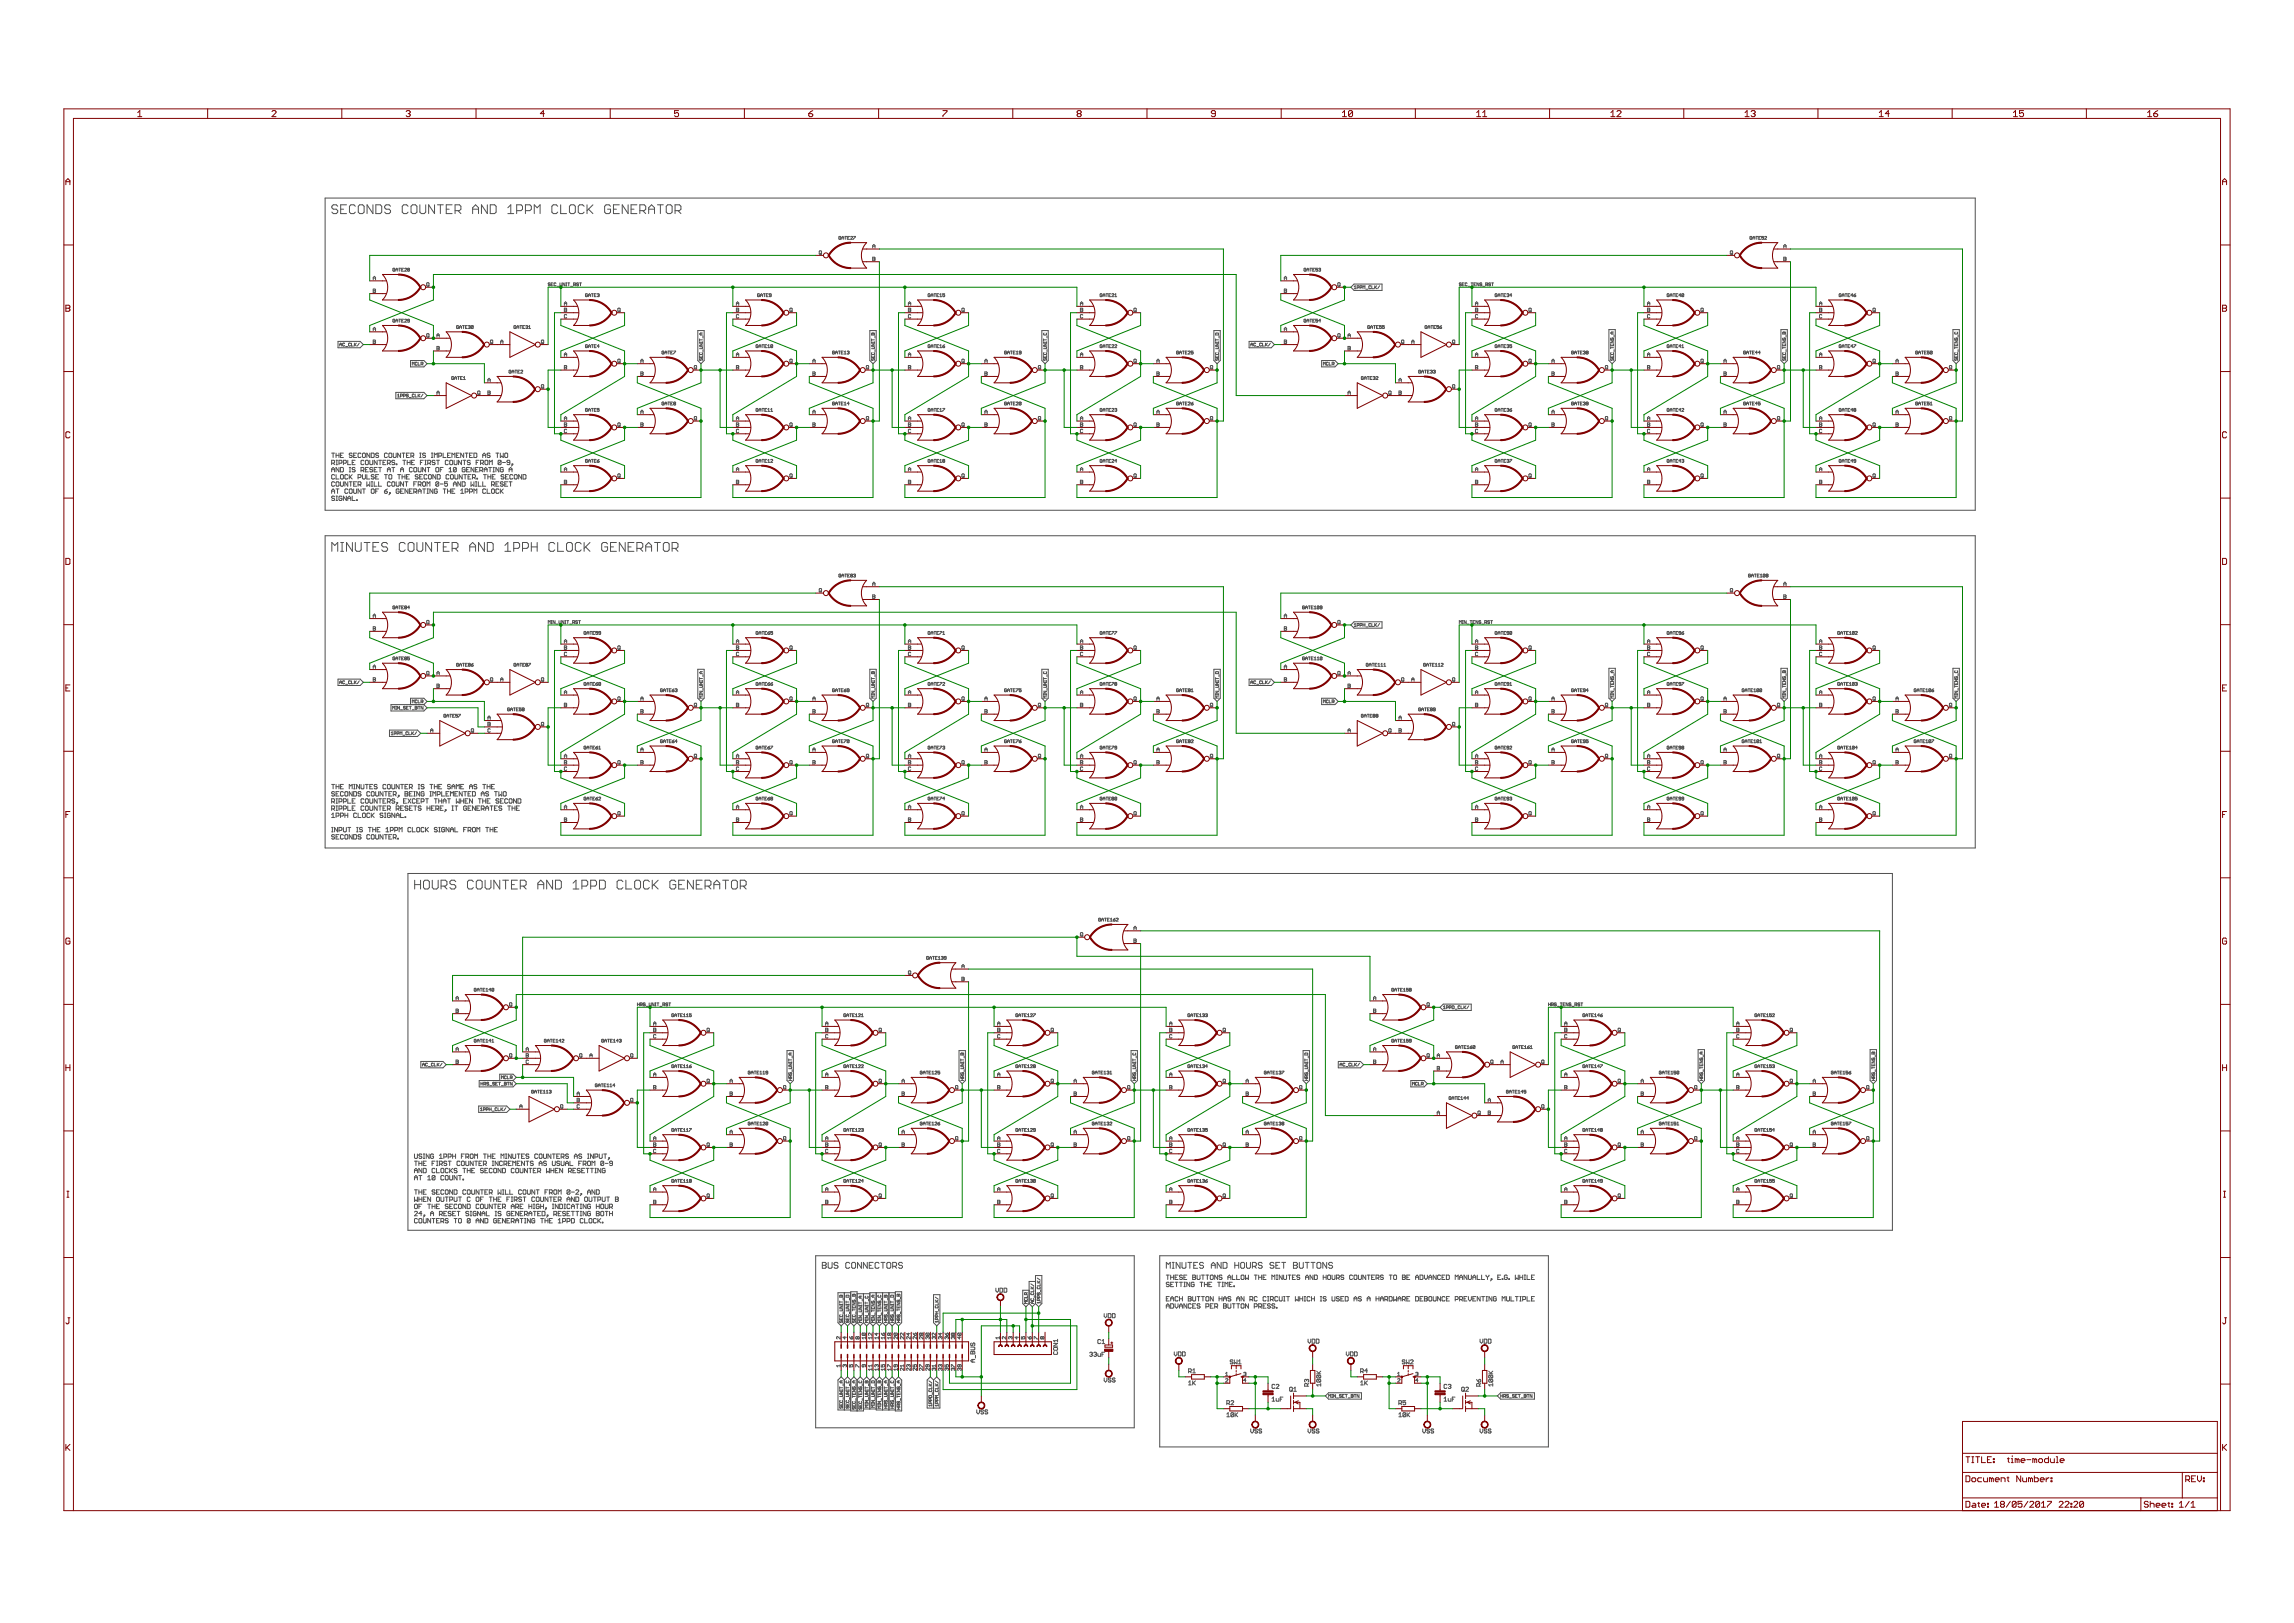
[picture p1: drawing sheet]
<svg xmlns="http://www.w3.org/2000/svg" width="1189mm" height="841mm" viewBox="0 0 1189 841" stroke-linecap="round" stroke-linejoin="round" font-family="sans-serif">
<g fill="none" stroke="#505050" stroke-width=".52">
<path d="M168 103h856v161h-856zM175 107l-1-1h-1l-1 1 1 1h1l1 1-1 2h-1l-1-1M177 108h1M180 106h-3v5h3M184 107l-1-1h-1l-1 1v3l1 1h1l1-1M186 106h2l1 1v3l-1 1h-2v-1v-3zM193 106v5l-3-5v5M195 106h2l1 1v3l-1 1h-2zM202 107v-1h-2l-1 1 1 1h2v1v2h-2l-1-1M211 107v-1h-2l-1 1v3l1 1h2v-1M214 106h1l1 1v3l-1 1h-1l-1-1v-3zM218 106v4v1h2l1-1v-4"/>
<path d="M225 106v5l-3-5v5M227 106h3M228 106v5M231 108h2M234 106h-3v5h3M236 109h2l1-1v-1l-1-1h-2v5M237 109l2 2M245 108h3M245 111v-3l1-2 2 2v3M253 106v5l-3-5v5M254 106h2l1 1v3l-1 1h-2zM263 111h3"/>
<path d="M263 108l2-2v5M268 109h2l1-1v-1l-1-1h-2v5M272 109h3v-1v-1v-1h-3v5M277 111v-5l1 2 2-2v5M289 107l-1-1h-1l-1 1v3l1 1h1l1-1M291 106v5h3M296 106h1l1 1v3l-1 1h-1l-1-1v-3zM303 107l-1-1h-2v1v3v1h2l1-1M304 106v5M305 108l2 3M307 106l-3 3M316 107v-1h-2l-1 1v3l1 1h2v-1v-2h-1"/>
<path d="M318 108h1M321 106h-3v5h3M326 106v5l-4-5v5M327 108h2M330 106h-3v5h3M332 109h2l1-1v-1l-1-1h-2v5M333 109l2 2M336 108h3M336 111v-3l2-2 1 2v3M341 106h3M342 106v5M346 106h2v1v3v1h-2l-1-1v-3z"/>
<path d="M350 109h2l1-1v-1l-1-1h-2v5M351 109l2 2M205 139h-1v1v1l1-1h-1M205 140h1M207 139h1M207 139v2M208 140h1M209 139h-1v2h1M210 139h1l-1 2h1M211 140v-1h1v1M211 140v1l1-1M211 140h1"/>
<path d="M425 130h1l-1 2v-1zM425 131l1 1M436 123h-1v1h1l-1-1M436 123h1M436 124l1-1v1M438 123h1M438 123v1M439 123h1M440 123h-1v1h1M441 123h1l-1 1h1M442 123h1l-1 1M452 129l1-2v2"/>
<path d="M452 133l1 1v1h-1zM452 128h1M452 134h1M677 139h-1v1l1 1v-1h-1M677 140h1M679 139h1M679 139v2M680 140h1M681 139h-1v2h1M683 139h-1v1h1v1l-1-1M683 139h1v1M684 140h.1"/>
<path d="M684 140v1l-1-1M897 130h1v2l-1-1zM897 131l1 1M908 123h-1v1h1l-1-1M908 123h1M908 124l1-1v1M910 123h1M910 123v1M911 123h1M912 123h-1v1h1M914 123h-1h1v1h-1M915 123h1l-1 1h1"/>
<path d="M924 128h2M924 133l2 1-1 1h-1zM924 134h1M924 129l1-2 1 2M193 145l1-2 1 2M193 150h2l-1 2h-1zM193 144h2M193 151h1M205 141l1-2v2M221 146l1 1v1h-1zM222 148h.1M285 147h-1l1 1h-1"/>
<path d="M286 147h.1M287 147h-1v1h1M288 147h-1v1h1M289 148h1M290 147v1h1v-1M292 158l1-2 1 2M292 160h2l-1 2h-1zM292 157h2M293 147v1l-1-1v1M293 147h1M293 148h1M293 147v1"/>
<path d="M294 147h1M295 147v1M296 148h1M297 148l1-1h-1v1M298 148h.1M300 147h-1l1 1h-1M300 147h1M301 147v1M304 152h-1l1 2v-1M305 154v-2l1 2M305 153h1M306 152h1"/>
<path d="M307 152v2M308 153h1M309 152h-1v2h1M309 152h1v1M310 153h.1M310 153v1l-1-1M320 160h1v2l-1-1zM382 160h1v2h-1zM382 157h1M382 158v-2l1 2M394 152h-1v2l1-1h-1M394 154l1-2v2"/>
<path d="M394 153h1M396 152h1M396 152v2M397 153h1M398 152h-1v2h1M400 153h-1v-1h1v1h-1M410 160h1l-1 2-1-1zM471 158v-2l1 2M471 160h1v2h-1zM471 157h1M482 152h-1v2l1-1h-1M482 153h2"/>
<path d="M482 154l1-2 1 2M484 152h1M485 152v2M486 153h.1M487 152h-1v2h1M487 154h1M487 153l1-1v2M490 152h-1v1h1l-1 1v-1M498 160h2l-1 2-1-1zM560 160h1v2h-1zM560 157h1M560 158l1-2v2"/>
<path d="M571 152h-1v2l1-1M572 153h1M572 154v-2l1 2M573 152h1M574 152v2M575 153h.1M576 152h-1v2h1M576 152h1l-1 2h1M578 154h1M578 153v-1v2M588 160h1v2l-1-1zM666 145v-2l1 2"/>
<path d="M666 150h1l-1 2zM666 144h1M666 151h.1M677 141l1-2v2M693 147h2l-1 1h-1zM694 148h1M700 149l2-2h14v3h-14zM702 149v-1v2M702 150h1M703 149h1v-1h-1v2M705 149h1v-1h-1v2M706 150v-2l1 1v-1v2"/>
<path d="M708 150h1M710 148h-1v1h1M711 148v2h1M712 148v2M713 149v1M713 148l-1 1M715 148l-1 2M757 147h-1l1 1h-1M758 147h.1M759 147h-1v1h1M760 147h-1v1h1M761 148h1"/>
<path d="M762 147h1M763 147v1M764 147h.1M765 160h1v2h-1zM765 157h1M765 158v-2l1 2M765 147h-1v1h1M766 147v1l-1-1v1M768 147h-1l1 1h-1M768 148h1M770 148h1v-1h-1v1M770 148h1"/>
<path d="M772 147h-1l1 1h-1M773 147h1M774 147v1M776 152h-1v2l1-1h-1M776 153h1M776 154l1-2v2M778 152h1M778 152v2M779 153h1M780 152h-1v2h1M781 152h1v1M781 153h1"/>
<path d="M782 153v1l-1-1M783 153h-1l1-1v2M792 160h2l-1 2-1-1zM854 160h1v2h-1zM854 157h1M854 158v-2l1 2M865 152h-1v2l1-1h-1M866 153h1M866 154v-2l1 2M867 152h1M868 152v2M869 153h.1"/>
<path d="M870 152h-1v2h1M871 153h-1l1-1v2M873 152h-1v1M873 152l-1 2v-1M873 152l-1 1M882 160h1l-1 2v-1zM943 158l1-2v2M943 160h1v2h-1zM943 157h1M954 152h-1v1l1 1v-1M955 153h1M955 154v-2l1 2"/>
<path d="M956 152h1M957 152v2M958 153h.1M959 152h-1v2h1M960 153h-1l1-1v2M961 153h1l-1 1zM962 152l-1 1M971 160h1v2l-1-1zM175 177h12l1 2-1 1h-12zM176 179h1M176 179l1-1v1M179 178h-1v1h1"/>
<path d="M179 180h1M182 178h-1v1h1M182 178v1h1M184 178v1M184 179h1M185 178l-1 1M186 178l-1 1M193 171l1-1 1 1M193 176l2 1-1 1h-1zM193 171h2M193 177h1M205 166h-1v1l1-1h-1"/>
<path d="M205 167l1-2v2M205 166h1M207 165h1M207 165v2M208 166h1M209 165h-1v2h1M210 166h1l-1 1h1M212 166h-1v-1l1 1v1h-1M221 173h1v2l-1-1zM222 174v1M226 180h2l-1 1h-1zM226 175l1-2 1 2"/>
<path d="M226 174h2M238 169h-1v1l1-1h-1M238 170l1-1v1M238 169h1M240 169h1M240 169v1M241 169h1M242 169h-1v1h1M243 169h.1M243 169v1M245 169v1h-1M245 169h-1v1"/>
<path d="M245 169l-1 1M254 177h1v1h-1zM255 177v1M259 177h2M259 178l1-2 1 2M267 169h-1l1 1v-1M268 170v-1l1 1M268 169h1M269 169h1M270 169v1M271 169h.1M272 169h-1v1h1"/>
<path d="M272 169h1M273 169h.1M273 169v1h-1M274 169v1M274 170h1M281 177h1l-1 1zM281 177l1 1M292 161h1M294 163h-2l1 2h1M304 179h-1l1 1v-1M305 179h1M306 179h1"/>
<path d="M307 179v1M308 179h1M309 179h-1v1h1M311 179h-2h1v1M321 161v1M362 171h3v16l-2 1-1-1zM363 176h1M363 180h1v1h-1M363 178h1l-1 1h1M363 176v1M363 177v1M363 177h1"/>
<path d="M363 173v1M364 177v1M364 173h-1l1 1M364 174v1M382 161h1M383 163h-1v2h1M393 179h-1v1h1v-1h-1M393 179h1M395 179h1M395 179v1M396 179h1M397 179h-1v1h1"/>
<path d="M398 179v1M400 179l-1 1M400 179v1h-1M410 161l1 1M451 171h3v16l-2 1-1-1zM452 173h1v1h-1zM452 180h1v1h-1M452 176h1M452 178h1l-1 1h1M452 177h1M452 176v1M452 177v1"/>
<path d="M452 173v1M453 177v1M453 174v1M471 161h1M472 163h-1v2h1M482 179h-1v1h1l-1-1M482 179h2M484 179h1M485 179v1M486 179h.1M487 179h-1v1h1M487 179h1v1"/>
<path d="M489 179l1 1h-1zM490 179h-1M499 161l1 1M540 171h3v16l-1 1-2-1zM541 176h1M541 180h1v1h-1M541 178h1l-1 1h1M541 177h1M541 176v1M541 177v1M541 173v1h1v-1M542 177v1"/>
<path d="M543 174v1M560 161h1M561 163h-1v2h1M571 179h-1v1h1v-1M572 179h1M573 179h1M574 179v1M575 179h.1M576 179h-1v1h1M576 179h1l-1 1h1M578 179h1l-1 1h1M588 161l1 1"/>
<path d="M629 171h3v16l-1 1-2-1zM630 176h2M630 180h2l-1 1h-1M630 178h2l-2 1h2M630 173h1l1 1h-2zM630 177h2M630 176v1M630 177v1M632 177v1M632 174v1M647 177h12l1 2-1 1h-12zM648 179l1-1v1"/>
<path d="M648 179h1M651 178h-1v1h1M651 180h1M654 178h-1v1h1M654 178v1h1M656 178v1M656 179h1M657 178l-1 1M658 178l-1 1M666 171v-1l1 1M666 176l1 1-1 1zM666 171h1"/>
<path d="M666 177h.1M677 166h-1v1h1v-1h-1M677 166h1M677 167l1-2v2M679 165h1M679 165v2M680 166h1M681 165h-1v2h1M683 165h-1v1h1v1h-1M684 166h-1l1-1v2M693 173h2l-1 2-1-1zM694 174l1 1"/>
<path d="M699 175v-2l1 2M699 180h1v1h-1zM699 174h1M710 169h-1v1h1v-1h-1M710 169h1M710 170l1-1v1M712 169h1M712 169v1M713 169h1M714 169h-1v1h1M716 169h-1h1v1h-1M717 169h-1h1v1h-1"/>
<path d="M726 177h2l-1 1h-1zM727 177l1 1M732 177h1M732 178v-2l1 2M740 169h-1v1h1l-1-1M740 170l1-1v1M740 169h1M742 169h1M742 169v1M743 169h1M744 169h-1v1h1M746 169h-1h1l-1 1"/>
<path d="M746 169l1 1h-1zM747 169h-1M753 177h1v1h-1zM753 177l1 1M765 161h1M766 163h-1v2h1M776 179h-1v1h1l-1-1M776 179h1M778 179h1M778 179v1M779 179h1M780 179h-1v1h1"/>
<path d="M781 179h1M782 179v1h-1M783 179h-1h1v1h-1M793 161l1 1M834 171h3v16l-2 1-1-1zM835 178v1h1v-1M835 180v1M835 177h1l-1 1h1M835 175v1l1-1v1M835 172v1M835 179h.1M836 172l-1 1h1"/>
<path d="M836 174v1M854 161h1M855 163h-1v2h1M865 179h-1v1h1l-1-1M866 179h1M867 179h1M868 179v1M869 179h.1M870 179h-1v1h1M871 179h-1h1v1M872 179v1M882 161l1 1"/>
<path d="M923 171h3v16l-1 1-2-1zM924 172h1v1h-1zM924 178v1h1v-1M924 177h1l-1 1h1M924 180v1M924 175v1l1-1v1M925 172v1M925 179h.1M926 174v1M943 161h1M944 163h-1v2h1M954 179h-1v1h1v-1"/>
<path d="M955 179h1M956 179h1M957 179v1M958 179h.1M959 179h-1v1h1M960 179h-1h1v1M961 179h1l-1 1M971 161l1 1M1012 171h3v16l-1 1-2-1zM1013 178v1h2v-1M1013 177h2l-2 1h2M1013 180v1"/>
<path d="M1013 172v1h1v-1M1013 175v1h1v-1v1M1014 179h.1M1015 174v1M213 187h7l1 1-1 2h-7zM214 189v-1h1v1M216 188h-1v1h1M217 188v1h1M218 189h1v-1h-1v1M219 189h.1M226 180h1M235 195h-1v1l1 1v-1"/>
<path d="M236 197v-2l1 2M236 196h1M237 195h1M238 195v2M239 196h.1M240 195h-1v2h1M240 196l1-1v2M240 197h1M253 198v-2l1 2M253 197h1M265 192h-1v1h1h-1M265 193l1-1v1"/>
<path d="M265 193h1M267 192h1M267 192v1M268 193h1M269 192h-1v1h1M270 192h1l-1 1h1M281 200h1l-1 1zM292 185l1-2 1 2M292 189l2 1-1 1h-1zM292 184h2M292 190h1M305 180v-1l1 1"/>
<path d="M320 186h1v2h-1zM321 187v1M332 188l1-2v2M332 193h1v2h-1zM332 187h1M332 194h1M344 182h-1v1h1M345 183h1M345 183v-1l1 1M346 182h1M347 182v1M348 183h.1"/>
<path d="M349 182h-1v1h1M349 182h1l-1 1M360 189l1 1v1h-1zM360 191h1M363 184v1h1v-1M363 183v1h1v-1M363 186v1l1-1v1M363 185h.1M364 181v1M382 184h1M382 189l1 1v1h-1zM382 190h1"/>
<path d="M382 185v-2l1 2M393 180l1-1v1M398 180h1M410 186h1l-1 2h-1zM410 187l1 1M421 193h1v2h-1zM421 188l1-2v2M421 187h1M421 194h1M432 182h-1l1 1M433 183v-1l1 1M433 183h1"/>
<path d="M434 182h2M435 182v1M436 183h.1M437 182h-1v1h1M438 183h1M438 182v1M439 182h1v1M440 183h.1M440 183h-1M449 190h1v1h-1zM450 191h.1M452 184v1h1v-1"/>
<path d="M452 183v1h1v-1M452 186v1l1-1v1M452 185h.1M453 181v1M471 189l1 1v1h-1zM471 185v-2l1 2M471 184h1M471 190h1M482 180l1-1 1 1M487 180h1M499 186h1l-1 2h-1zM499 187l1 1"/>
<path d="M510 188l1-2 1 2M510 193h2l-1 2h-1zM510 187h2M510 194h1M522 182h-1v1h1h-1M522 183h1M522 183l1-1v1M524 182h1M524 182v1M525 183h1M526 182h-1v1h1M527 183h1"/>
<path d="M527 182v1M529 183h-1v-1h1v1h-1M538 189l1 1v1h-1zM539 191h.1M541 184v1h1v-1M541 183v1h1v-1M541 186v1l1-1v1M542 185h.1M543 181v1M560 184h1M560 189l1 1v1h-1zM560 190h1"/>
<path d="M560 185l1-2v2M572 180v-1l1 1M588 186h1v2h-1zM588 187l1 1M600 187h1M600 193h1l-1 2zM600 194h.1M600 188v-2l1 2M611 182h-1v1h1h-1M611 183l1-1v1M611 183h1M613 182h1"/>
<path d="M613 182v1M614 183h1M615 182h-1v1h1M616 182h1l-1 1h1M618 182h-1v1h1h-1M627 190h1v1h-1zM628 191h.1M630 184v1h2v-1M630 186v1l1-1v1M630 183v1l2-1h-1M631 185h.1M632 181v1"/>
<path d="M685 187h7l1 1-1 2h-7zM686 189v-1h1v1M688 188h-1v1h1M689 188v1h1M690 189h1v-1h-1v1M691 189h.1M699 180h1M707 195h-1v1v1l1-1h-1M707 197l1-2v2M707 196h1M709 195h1M709 195v2"/>
<path d="M710 196h1M711 195h-1v2h1M712 195v1M712 196h.1M712 196v1v-1M713 195h1l-1 2h1M725 197h1M725 198l1-2v2M736 192h-1v1h1M737 193h1M737 193v-1l1 1M738 192h1"/>
<path d="M739 192v1M740 193h.1M741 192h-1v1h1M741 192h1v1M742 193h.1M742 193h-1M743 192h1v1M743 193h1M744 193h-1M753 200h1v1h-1zM765 184h1M765 189l1 1v1h-1z"/>
<path d="M765 190h1M765 185v-2l1 2M776 180l1-1v1M792 186h2l-1 2h-1zM793 187l1 1M804 187h1M804 193h1v2h-1zM804 194h1M804 188l1-2v2M815 182h-1l1 1M816 183h1M816 183v-1l1 1"/>
<path d="M817 182h2M818 182v1M819 183h1M820 182h-1v1h1M821 182v1M821 183h.1M822 183v-1h1v1M822 183h1M832 189l1 1v1h-1zM833 191h.1M835 180h1M835 184v1h1v-1"/>
<path d="M835 183v1h1v-1M835 186v1l1-1v1M835 185h.1M836 181v1M854 184h1M854 189l1 1v1h-1zM854 190h1M854 185v-2l1 2M866 180v-1l1 1M872 180h1M882 186h1l-1 2zM882 187l1 1"/>
<path d="M893 187h2M893 193h2l-1 2h-1zM893 194h1M893 188l1-2 1 2M905 182h-1v1h1h-1M905 183l1-1v1M905 183h1M907 182h1M907 182v1M908 183h1M909 182h-1v1h1M911 183h-1v-1v1"/>
<path d="M912 183h-1l1-1v1M921 189l1 1v1h-1zM922 191h.1M924 180h1M924 184v1h1v-1M924 186v1l1-1v1M924 183v1l1-1M925 185h.1M926 181v1M943 185l1-2v2M943 184h1M943 189l1 1v1h-1z"/>
<path d="M943 190h1M955 180v-1l1 1M971 186h1v2h-1zM971 187l1 1M983 187h1M983 193h1l-1 2zM983 194h.1M983 188v-2l1 2M994 182h-1v1h1h-1M994 183l1-1v1M994 183h1M996 182h1"/>
<path d="M996 182v1M997 183h1M998 182h-1v1h1M1000 182h-1v1h1h-1M1001 182h-1v1M1001 182v1h-1M1001 182l-1 1M1011 189v1v1h-1zM1011 191h.1M1013 180h2M1013 184v1h2v-1M1013 186v1l1-1h1l-1 1"/>
<path d="M1013 183v1h1v-1M1014 185h.1M1015 181v1M205 203h15l1 2-1 2h-15zM206 205l1-1v2M206 206h1M208 205l1-1h-1v2M209 205h1v-1h-1v2M212 204h-1l1 1-1 1v-1M212 206h1M215 204h-1v1h1M215 204v2h1"/>
<path d="M217 204v2M217 205l1 1M218 204l-1 1M219 204l-1 2M226 204l1-1 1 1M226 204h2M248 203h1l-1 1zM248 204h1M253 203h1v1h-1zM253 204h1M281 201h1M292 218l1-2 1 2"/>
<path d="M292 219h2l-1 2h-1zM292 217h2M304 212h-1l1 1v-1M305 213v-1l1 1M305 212h1M306 212h1M307 212v1M308 212h1M309 212h-1v1h1M311 212h-2h2l-1 1h-1M320 219h1v2h-1zM332 214l1-1v1"/>
<path d="M332 219h1v2h-1zM332 213h1M344 209h-1v1h1v-1M345 210v-2l1 2M345 209h1M346 208h1M347 208v2M348 209h.1M349 208h-1v2h1M349 209v-1l1 1M349 209v1h1v-1M349 209h1"/>
<path d="M360 216h1v2l-1-1zM360 217l1 1M382 218v-2l1 2M382 219h1v2h-1zM382 217h1M393 212h-1v1h1v-1h-1M393 212h1M393 213l1-1v1M395 212h1M395 212v1M396 212h1M397 212h-1v1h1"/>
<path d="M398 212v1M398 213h1M399 212h1v1M399 213h1M409 219h2l-1 2h-1zM421 219h1v2h-1zM421 213h1M421 214l1-1v1M432 209h-1l1 1v-1M433 210v-2l1 2M433 209h1M434 208h2"/>
<path d="M435 208v2M436 209h.1M437 208h-1v2h1M438 210h1M438 209v-1v2M440 209h-1l1-1v2M449 216h1v2l-1-1zM450 217v1M471 218v-2l1 2M471 219h1v2h-1zM471 217h1M482 212h-1v1h1l-1-1"/>
<path d="M482 212h2M482 213l1-1 1 1M484 212h1M485 212v1M486 212h.1M487 212h-1v1h1M487 212h1v1M487 213h1M489 212h1l-1 1M499 219h1l-1 2h-1zM510 214l1-1 1 1M510 219h2l-1 2h-1z"/>
<path d="M510 213h2M522 209h-1v1h1l-1-1M522 210l1-2v2M522 209h1M524 208h1M524 208v2M525 209h1M526 208h-1v2h1M527 209h1l-1 1h1M529 209l-1-1v2M529 209v1h-1M529 209l-1 1"/>
<path d="M538 216h1v2l-1-1zM539 217v1M560 219h1v2h-1zM560 217h1M560 218l1-2v2M571 212h-1v1h1v-1M572 212h1M572 213v-1l1 1M573 212h1M574 212v1M575 212h.1M576 212h-1v1h1"/>
<path d="M576 212h1l-1 1h1M578 212h.1M578 212v1M588 219h1v2h-1zM600 219h1l-1 2zM600 213h1M600 214v-1l1 1M611 209h-1v1h1v-1h-1M611 210l1-2v2M611 209h1M613 208h1M613 208v2"/>
<path d="M614 209h1M615 208h-1v2h1M616 209h1l-1 1h1M617 209l1 1zM618 208l-1 1M627 216h1v2l-1-1zM628 217v1M699 204v-1l1 1M699 204h1M720 203h1v1h-1zM720 204h1M725 203h1v1h-1z"/>
<path d="M725 204h1M753 201h1M765 219h1v2h-1zM765 217h1M765 218v-2l1 2M776 212h-1v1h1l-1-1M776 212h1M776 213l1-1v1M778 212h1M778 212v1M779 212h1M780 212h-1v1h1"/>
<path d="M781 212h1M782 212v1h-1M782 212l1 1zM783 212h-1M792 219h2l-1 2h-1zM804 219h1v2h-1zM804 213h1M804 214l1-1v1M815 209h-1l1 1v-1M816 209h1M816 210v-2l1 2M817 208h2"/>
<path d="M818 208v2M819 209h1M820 208h-1v2h1M821 209v-1v1M821 209h.1M821 209v1M823 209h-1v-1l1 1v1h-1M832 216h1v2l-1-1zM833 217v1M854 219h1v2h-1zM854 217h1M854 218v-2l1 2"/>
<path d="M865 212h-1v1h1l-1-1M866 212h1M866 213v-1l1 1M867 212h1M868 212v1M869 212h.1M870 212h-1v1h1M871 212h-1h1v1M872 212h1l-1 1h1M882 219h1l-1 2zM893 219h2l-1 2h-1zM893 213h2"/>
<path d="M893 214l1-1 1 1M905 209h-1v1l1-1h-1M905 210l1-2v2M905 209h1M907 208h1M907 208v2M908 209h1M909 208h-1v2h1M911 209h-1v-1v2M912 208h-1v1h1v1h-1M921 216h1v2l-1-1zM922 217v1"/>
<path d="M943 219h1v2h-1zM943 217h1M943 218l1-2v2M954 212h-1v1h1v-1M955 212h1M955 213v-1l1 1M956 212h1M957 212v1M958 212h.1M959 212h-1v1h1M960 212h-1h1v1M961 212h1h-1"/>
<path d="M961 212v1h1l-1-1M961 212h.1M971 219h1v2h-1zM983 219h1l-1 2zM983 213h1M983 214v-1l1 1M994 209h-1v1h1l-1-1M994 210l1-2v2M994 209h1M996 208h1M996 208v2M997 209h1"/>
<path d="M998 208h-1v2h1M1000 208h-1v1h1v1h-1M1000 210h1M1000 209l1-1v2M1011 216v2l-1-1zM1011 217v1M172 235h1M173 235v2M174 235v2M174 236h2M174 239h1M175 239v2"/>
<path d="M176 235v2M176 236h1M178 235h-2v2h2M180 239v2h2M183 235h-2l2 1-1 1h-1M183 240h.1M183 236h1M184 239h-1v2h1M185 235h-2v2h2M187 235h-1v2h1M188 235h1v2h-1zM189 239h-2v1h2"/>
<path d="M189 239h2l-1 2-1-1zM192 235v2l-2-2v2M192 239v2l1-1v-1M192 235h2v2h-2zM195 239v2l-1-2v2M196 235h-1v1l1 1h-1M196 239h2M197 239v2M198 240h1M200 239h-2v2h2M201 235h-2v2h2M202 235h1v2h-1z"/>
<path d="M204 235v2h1v-2M205 239h-2l2 1-1 1-1-1M208 235v2l-2-2v2M208 235h2M209 239h1M209 235v2M210 239v2M211 236h.1M211 240h2M211 239v2M212 235h-1v2h1M213 239v2"/>
<path d="M213 236h1v-1h-1v2M213 240h1M214 236v1M215 239h-2v2h2M217 235h1M217 237h1M218 235v2M218 240h1M219 239h-1v2M220 239h1M221 235h-2l2 1-1 1h-1M221 239v2"/>
<path d="M224 235h.1M224 237h.1M224 235v2M225 237v-2l1 1 1-1v2M225 239h-1l1 1v1l-1-1M226 239h2M227 239v2M227 236h2v-1h-2v2M230 235v2h1M232 236h1M232 239h-1v1h1M233 235h-1v2h1"/>
<path d="M233 239h2l-1 2-1-1zM234 237v-2l1 1 1-1v2M235 239l1 2 1-1v-1M236 236h1M238 235h-2v2h2M239 239v2l-1-2v2M240 239h1M240 235v2l-1-2v2M241 239v2M241 235h2M242 235v2M243 236h1"/>
<path d="M244 239h-2l2 1-1 1-1-1M245 235h-2v2h2M246 235h1v2h-1zM247 240h1M248 239h-1v2M250 236h2M250 237v-1l1-1 1 1v1M252 239h1l-1 2-1-1zM254 235h-2l2 1v1h-2M257 235h2M258 235v2M259 235v2l1-1 1 1v-2"/>
<path d="M260 239v1h-2M260 239h-1l-1 1M260 239l-2 1M260 240h2M262 235h1v2h-1zM264 240l-1-1h1v1h-1M292 220h1M294 223h-2l1 1h1M304 238h-1l1 2v-1M305 240v-2l1 2M305 239h1M306 238h1"/>
<path d="M307 238v2M308 239h1M309 238h-1v2h1M309 239h2l-1 1zM311 238l-2 1M321 220v1M332 220h1M382 220h1M383 223h-1v1h1M393 238h-1v1l1 1v-1h-1M393 240l1-2v2M393 239h1"/>
<path d="M395 238h1M395 238v2M396 239h1M397 238h-1v2h1M398 240h1M398 239v-1v2M399 238h1l-1 2h1M410 220l1 1M421 220h1M471 220h1M472 223h-1v1h1M482 238h-1v2l1-1h-1"/>
<path d="M482 239h2M482 240l1-2 1 2M484 238h1M485 238v2M486 239h.1M487 238h-1v2h1M487 240h1M487 239l1-1v2M489 239v1l1-1h-1M489 239v-1h1l-1 1M489 239h.1M499 220l1 1"/>
<path d="M510 220h1M560 220h1M561 223h-1v1h1M571 238h-1v2l1-1M572 239h1M572 240v-2l1 2M573 238h1M574 238v2M575 239h.1M576 238h-1v2h1M576 238h1l-1 2h1M579 239h-1v-1v2"/>
<path d="M588 220l1 1M600 220h.1M765 220h1M766 223h-1v1h1M776 238h-1v2l1-1h-1M776 239h1M776 240l1-2v2M778 238h1M778 238v2M779 239h1M780 238h-1v2h1M781 238h1v1"/>
<path d="M781 239h1M782 239v1l-1-1M782 238h1l-1 2M793 220l1 1M804 220h1M854 220h1M855 223h-1v1h1M865 238h-1v2l1-1h-1M866 239h1M866 240v-2l1 2M867 238h1M868 238v2"/>
<path d="M869 239h.1M870 238h-1v2h1M871 239h-1l1-1v2M872 238v1M872 239h.1M872 239v1v-1M882 220l1 1M893 220h1M943 220h1M944 223h-1v1h1M954 238h-1v1l1 1v-1M955 240v-2l1 2"/>
<path d="M955 239h1M956 238h1M957 238v2M958 239h.1M959 238h-1v2h1M960 239h-1l1-1v2M962 239h-1v-1h1v1h-1M971 220l1 1M983 220h.1M172 256v-2l1-1v1v2M172 240h1v-1h-1v2M172 245v-2l1-1v1v2"/>
<path d="M172 243h1M172 255h1M173 240v1M173 246h-1v2h1M173 250h-1v2h1M173 257h-1l1 2h-1M174 246v2h2M174 241h1M174 253h2M174 257h1M174 259h1M175 250h1l-1 2h-1z"/>
<path d="M175 257v2M175 253v3M176 242v3l-2-3v3M176 240h1v-1h-1v2M176 242l2 1v2h-2zM176 250l1 2h1v-2M177 246h1v2h-2zM177 257h-1v2h1v-1h-1M178 240h1v-1h-1v2M179 257v2l-1-2v2M180 250v2l-1-2v2M180 259v-1l1-1 1 1v1"/>
<path d="M180 246h-1v2h1M180 254h-1v1h1M180 258h2M181 246v2M181 245h1M181 242h1M181 250h2M181 253l2 1-1 2-1-1zM181 247l2 1M181 242v3M182 250v2M183 257v2h1"/>
<path d="M183 246l-2 1M183 253l1 3 1-1v-2M183 251h1M184 243h-1l1 1v1l-1-1M185 250h-2v2h2M185 259h.1M186 247h1v-1h-1v2M186 251h1v-1h-1v2M186 251l1 1M187 253v3l-1-3v3M187 244l2-1-1-1h-1v3M188 246v2h1v-2"/>
<path d="M188 244l1 1M188 253h1M189 253v3M189 243h1M190 246v2h2M190 250v2l1-1 1 1v-2M191 242h-2v3h2M192 250h1M192 252h1M193 253l1 1v2l-2-1zM193 250v2M193 243l-1-1v1l1 1h-1"/>
<path d="M194 246h-2l2 1v1h-2M194 250v2h1M194 243h1M195 247h.1M195 255h.1M195 242h-1v3h1M196 246h-1v2h1M196 253h-1v3M196 250v2h2M196 242h2M197 242v3M199 255h1h1l-1 1z"/>
<path d="M199 246h2M200 246v2M201 240h1v-1h-1v2M201 245v-2l1-1v1v2M201 243h1M201 253l-2 2M202 240v1M202 246h1v2h-1zM202 255v1zM202 250h-1v2h1M202 256h.1M203 242h2"/>
<path d="M203 250h2l-1 2h-1zM204 242v3M205 240l1 1zM205 250l1 2h1v-2M206 246h2M207 254h-2l1 2 1-1h-1M207 246v2M208 245v-2v-1l1 1v2M208 243h1M208 255h.1M208 246v2M208 247h2"/>
<path d="M209 250v2l-1-2v2M209 253h-1v3h1M210 246v2M210 250h1M211 250v2M211 247h.1M211 253v3l-1-3v3M212 246h-1v2h1M212 255h1M214 243h-2v1h2M214 253h-2v3h2M214 243h2v2l-2-1z"/>
<path d="M214 255h2v-1l-2-1v3M214 251h1M215 255l1 1M216 250h-2v2M217 246h-2l2 1-1 1h-1M217 242v3l1-1v-2M217 251h1v-1h-1v2M217 256v-2v-1l1 1v2M217 255h1M217 247h1M217 251l1 1M219 250h2l-1 2h-1z"/>
<path d="M219 246h-2v2h2M219 253h2M220 253v3M220 241h1M221 242v3l-2-3v3M221 242h2M221 246h-1v2h1M221 252v-2h1h1v2M221 253h1M221 256h1M222 240h1v-1h-1v2M222 253v3"/>
<path d="M222 242v3M222 240l1 1M222 246h2l-1 2h-1zM224 253v3l-1-3v3M226 243h1v2l-1-1zM226 246v2l-2-2v2M227 246h1v2h-1zM227 254h-2v1l1 1 1-1h-1M227 250v2h-1M227 250h-1v2M227 250l-1 2M228 243h1"/>
<path d="M228 251h2M230 242h-2v3M230 253h1M230 253v3M232 250h-2v1h2v1h-2M232 253v3M232 255h1M233 246h-2v2h2M233 245h1M233 243v-1v3M233 246h2v2h-2zM233 253v3"/>
<path d="M234 255h1M235 252v-2h1v2M235 251h1M236 246v2h1v-2M236 253h-2v3h2M236 243v2l-1-1M236 243l-1-1v2M236 243l-1 1M239 250v2l-2-2v2M239 254l1-1v3M239 256h1M240 246v2l-2-2v2"/>
<path d="M240 250h1v2h-1zM240 246h2M241 255h1l1-1-2-1v3M241 243h-1v1l1 1v-2h-1M241 246v2M242 243h1M243 247h.1M243 242h-1v3h1M243 255h1l1-1-2-1v3M244 250v2l1-1 1 1v-2M244 246h-1v2h1M245 247h1v-1h-1v2"/>
<path d="M246 242v3l-2-3v3M246 256v-3v1l1-1v3M246 247v1M246 243h1M246 250h1M246 252h1M247 250v2M247 248h1zM248 242h-2v3h2M248 250v2h1M249 244l1-1v-1h-1v3M249 240h1l1-1h-2v2"/>
<path d="M249 244l1 1M250 240l1 1M250 250v2h2M251 246h1M251 245v-2l1-1v1v2M251 243h1M251 246v2M252 254h-2v1h2M252 253v3h2M253 246v2M253 247h1M253 242h2"/>
<path d="M254 241v-2h1v2M254 242v3M254 246v2M255 254h1v2l-1-1zM255 251h1v-1h-1v2M255 247h1M255 245h1M255 242h1M255 251l1 1M256 242v3M257 246h-2v2h2M257 251h1"/>
<path d="M259 254h-2v1h2M259 242v3l-2-3v3M259 250h-2v2h2M259 253v3M260 255l1 1M261 243h-2l1 2 1-1v-1h-1M261 250h-2l2 1-1 1h-1M261 253l-2 2M261 246h-1l1 1v1h-1M262 251h.1M262 247h1M263 250h-1v2h1"/>
<path d="M263 246h-1v2h1M264 245v-2l1-1v1v2M264 243h1M264 250h1M265 250v2M265 240l1 1zM266 246h-2v2h2M266 241l-1 1M267 246h1v2h-1zM270 246v2l-1-2v2M271 246h2l-1 2h-1zM292 249h2l-1 2h-1z"/>
<path d="M292 244l1-2 1 2M292 243h2M292 250h1M320 246h1v1h-1zM321 247h.1M382 249h1v2h-1zM382 243h1M382 250h1M382 244v-2l1 2M409 246h2l-1 1h-1zM410 247h1M471 244v-2l1 2"/>
<path d="M471 249h1v2h-1zM471 243h1M471 250h1M498 246h2l-1 1h-1zM499 247h1M560 243h1M560 249h1v2h-1zM560 250h1M560 244l1-2v2M588 246h1v1h-1zM588 247h1M765 243h1"/>
<path d="M765 249h1v2h-1zM765 250h1M765 244v-2l1 2M792 246h2l-1 1h-1zM793 247h1M854 244v-2l1 2M854 243h1M854 249h1v2h-1zM854 250h1M882 246h1l-1 1zM882 247h1M943 249h1v2h-1z"/>
<path d="M943 244l1-2v2M943 243h1M943 250h1M971 246h1v1h-1zM971 247h1M168 278h856v161h-856zM172 286v-5l2 2 1-2v5M177 286h1M177 281h1M177 281v5M183 281v5l-3-5v5M184 281v4l1 1h1l1-1v-4"/>
<path d="M189 281h3M190 281v5M193 283h2M196 281h-3v5h3M201 282l-1-1h-1l-1 2h1h1l1 2-1 1h-1l-1-1M210 282l-1-1h-1l-1 1v3l1 1h1l1-1M212 281h2l1 1v3l-1 1h-2l-1-1v-3zM216 281v4l1 1h1l1-1v-4M224 281v5l-3-5v5M225 281h3M227 281v5M230 283h1"/>
<path d="M233 281h-3v5h3M234 284h3v-1v-1v-1h-3v5M236 284l1 2M243 286v-3l2-2 1 2v3M243 283h3M251 281v5l-3-5v5M253 281h2l1 1v3l-1 1h-2zM262 283l1-2v5M262 286h3M266 284h3v-1v-1v-1h-3v5M271 284h2l1-1v-1l-1-1h-2v5M275 281v5"/>
<path d="M275 283h3M278 281v5M288 282l-1-1h-2l-1 1v3l1 1h2l1-1M289 281v5h3M294 282v-1h2l1 1v3l-1 1h-2v-1zM301 282l-1-1h-1l-1 1v3l1 1h1l1-1M303 281v5M303 283l3 3M306 281l-3 3M315 282l-1-1h-1l-1 1v3l1 1h1l1-1v-2h-2M316 283h2M319 281h-3v5h3"/>
<path d="M324 281v5l-3-5v5M326 283h1M329 281h-3v5h3M330 284h2l1-1v-1l-1-1h-2v5M332 284l1 2M335 286v-3l1-2 2 2v3M335 283h3M339 281h3M341 281v5M344 282l1-1h1l1 1v3l-1 1h-1l-1-1zM348 284h3v-1v-1v-1h-3v5M350 284l1 2"/>
<path d="M436 298h-1v1h1l-1-1M436 299l1-2v2M436 298h1M438 297h1M438 297v2M439 298h1M440 297h-1v2h1M441 298v-1l1 1M441 298v1h1v-1M441 298h1M442 298l1-1v1M443 298h.1"/>
<path d="M443 298v1h-1M907 298h-1v1h1v-1M908 298h1M908 299v-2l1 2M909 297h1M910 297v2M911 298h.1M912 297h-1v2h1M912 299h1M912 298l1-1v2M915 298h-1v1M915 298v1h-1"/>
<path d="M915 298l-1 1M916 298v-1v1M916 298v1v-1M916 298h.1M193 320l1-2 1 2M193 319h2M205 314h-1v1v1l1-1h-1M205 316l1-2v2M205 315h1M207 314h1M207 314v2M208 315h1"/>
<path d="M209 314h-1v2h1M210 315v-1h1l-1 1M210 315v1l1-1h-1M210 315h.1M212 315h-1l1-1v2M425 305h1l-1 2v-1zM425 306l1 1M452 303l1-1v1M452 308l1 1v1h-1zM452 303h1M452 309h1M666 320v-2l1 2"/>
<path d="M666 319h1M676 314h-1v2l1-1M677 316v-2l1 2M677 315h1M678 314h1M679 314v2M680 315h.1M681 314h-1v2h1M681 316h1M681 315l1-1v2M684 314l-1 2v-1M684 314h-1v1"/>
<path d="M684 314l-1 1M685 315h-1v-1h1v1h-1M897 305h1v2l-1-1zM897 306l1 1M924 303l1-1 1 1M924 308l2 1-1 1h-1zM924 303h2M924 309h1M193 325h2l-1 2h-1zM193 326h1M221 321l1 1v1h-1zM222 323h.1"/>
<path d="M284 323v-1h1v1M286 323h.1M286 322h.1M286 322v1M288 322v1l-1-1v1M288 323h1M290 322v1h1v-1M292 322v1l-1-1v1M292 333l1-2 1 2M292 335h2l-1 2h-1zM292 332h2M292 336h1"/>
<path d="M293 323h.1M293 322h.1M293 322v1M294 338h-2l1 2h1M294 322h1M294 322v1M295 323h1M297 323h1v-1h-1v1M297 323h1M299 322h-1l1 1h-1M300 322h1M300 322v1"/>
<path d="M304 327h-1v2l1-1h-1M304 329l1-2v2M304 328h1M306 327h1M306 327v2M307 328h1M308 327h-1v2h1M310 327h-1v1h1l-1 1v-1M311 328h-1l1-1v1h-1M320 335h1v2l-1-1zM321 336v1M382 333v-2l1 2"/>
<path d="M382 335h1v2h-1zM382 332h1M382 336h1M383 338h-1v2h1M393 327h-1v1l1 1v-1h-1M393 329l1-2v2M393 328h1M395 327h1M395 327v2M396 328h1M397 327h-1v2h1M398 328h1l-1 1z"/>
<path d="M399 327l-1 1M400 327h-1v1h1v1l-1-1M410 335h1l-1 2-1-1zM410 336l1 1M471 333v-2l1 2M471 335h1v2h-1zM471 332h1M471 336h1M472 338h-1v2h1M482 327h-1v2l1-1h-1M482 329l1-2 1 2M482 328h2"/>
<path d="M484 327h1M485 327v2M486 328h.1M487 327h-1v2h1M487 327h1l-1 2M489 328v-1v2M489 329h1M499 335h1l-1 2-1-1zM499 336l1 1M560 333l1-2v2M560 335h1v2h-1zM560 332h1"/>
<path d="M560 336h1M561 338h-1v2h1M571 327h-1v2l1-1M572 329v-2l1 2M572 328h1M573 327h1M574 327v2M575 328h.1M576 327h-1v2h1M576 327h1l-1 2M578 327h1l-1 2M588 335h1v2l-1-1z"/>
<path d="M588 336l1 1M666 325h1l-1 2zM666 326h.1M693 322h2l-1 1h-1zM694 323h1M700 324l2-2h14v4h-14zM702 324v-1v2M702 325h1M703 324h1v-1h-1v2M705 324h1v-1h-1v2M706 323v2M706 324h1"/>
<path d="M707 323v2M708 325h1M710 323h-1v1h1M711 323v2h1M712 323v2M713 324v1M713 323l-1 1M715 323l-1 2M756 323v-1h1v1M758 323h.1M758 322h.1M758 322v1"/>
<path d="M760 322v1l-1-1v1M760 323h1M762 322h1M762 322v1M763 322h1M764 322h-1v1h1M765 333v-2l1 2M765 335h1v2h-1zM765 332h1M765 336h1M766 338h-1v2h1M766 322v1l-1-1v1"/>
<path d="M767 322h-1l1 1h-1M768 323h1M769 323h1v-1h-1v1M770 323h.1M772 322h-1l1 1h-1M772 322h2M773 322v1M776 327h-1v2l1-1h-1M776 329l1-2v2M776 328h1M778 327h1M778 327v2"/>
<path d="M779 328h1M780 327h-1v2h1M782 328h-1v-1h1v1h-1M783 327v1h-1M783 327l-1 1M793 335h1l-1 2-1-1zM793 336l1 1M854 333v-2l1 2M854 335h1v2h-1zM854 332h1M854 336h1M855 338h-1v2h1"/>
<path d="M865 327h-1v2l1-1h-1M866 329v-2l1 2M866 328h1M867 327h1M868 327v2M869 328h.1M870 327h-1v2h1M871 328h-1v-1h1v1h-1M872 328h1l-1 1zM873 327l-1 1M882 335h1l-1 2v-1zM882 336l1 1"/>
<path d="M943 335h1v2h-1zM943 333l1-2v2M943 332h1M943 336h1M944 338h-1v2h1M953 327h-1v1l1 1v-1M954 328h1M954 329v-2l1 2M955 327h1M956 327v2M957 328h.1M958 327h-1v2h1"/>
<path d="M958 329h1M958 328l1-1v2M961 327h-1v1M961 327l-1 1M961 327v2l-1-1M961 327h2l-2 2h2M971 335h1v2l-1-1zM971 336l1 1M175 352h12l1 2-1 1h-12zM176 354l1-1v1M176 354h1M179 353h-1v1h1"/>
<path d="M179 355h1M182 353h-1v1h1M182 353v1h1M184 353v1M184 354h1M185 353l-1 1M186 353l-1 1M193 346l1-1 1 1M193 351l2 1-1 1h-1zM193 346h2M193 352h1M205 341h-1v1l1-1h-1"/>
<path d="M205 342l1-2v2M205 341h1M207 340h1M207 340v2M208 341h1M209 340h-1v2h1M210 341v-1l1 1h-1M210 341v1h1l-1-1M210 341h.1M212 340h-1v1h1v1h-1M221 348h1v2l-1-1zM222 349v1"/>
<path d="M226 350l1-2 1 2M226 354l2 1-1 1h-1zM226 349h2M226 355h1M238 344h-1v1l1-1h-1M238 345l1-1v1M238 344h1M240 344h1M240 344v1M241 344h1M242 344h-1v1h1M243 344h1h-1"/>
<path d="M243 344v1h1l-1-1M243 344h.1M244 344l1 1h-1zM245 344h-1M254 351l1 1v1h-1zM255 352v1M259 353l1-2 1 2M259 352h2M267 344h-1l1 1v-1M268 345v-1l1 1M268 344h1M269 344h1"/>
<path d="M270 344v1M271 344h.1M272 344h-1v1h1M273 344h.1M273 344v1v-1M274 344h1l-1 1M281 351l1 1-1 1zM281 352l1 1M292 360l1-2 1 2M292 359h2M304 354h-1v1h1l-1-1M304 355l1-1v1"/>
<path d="M304 354h1M306 354h1M306 354v1M307 354h1M308 354h-1v1h1M309 354l1 1h-1zM310 354h-1M311 354l-1 1M311 354h-1v1M311 354v1h-1M343 357h-1v1h1M344 358v-1l1 1"/>
<path d="M344 358h1M345 357h1M346 357v1M347 358h.1M348 357h-1v1h1M348 358h1zM349 357l-1 1M350 357h1v1M350 358h1M351 358h-1M362 347h3v15l-2 1-1-1zM363 355h1v1h-1"/>
<path d="M363 354h1l-1 1h1M363 351v1M363 353h.1M363 360h.1M363 360h1M363 358h1l-1 1h1M363 353h1M363 352h1M363 348v1M364 353h.1M364 360h.1M364 348l-1 1h1"/>
<path d="M364 350v1M364 357v1M382 360v-2l1 2M382 359h1M393 354h-1v1h1v-1h-1M393 355l1-1v1M393 354h1M395 354h1M395 354v1M396 354h1M397 354h-1v1h1M398 354l1 1h-1z"/>
<path d="M399 354h-1M399 354l1 1zM400 354h-1M432 357h-1l1 1M433 358v-1l1 1M433 358h1M434 357h2M435 357v1M436 358h.1M437 357h-1v1h1M438 358h1h-1zM439 357l-1 1"/>
<path d="M440 358l-1-1h1v1h-1M451 347h3v15l-2 1-1-1zM452 348h1v1h-1zM452 354h1l-1 1h1M452 355h1v1h-1M452 351v1M452 353h.1M452 360h.1M452 360h1M452 358h1l-1 1h1M452 353h1M452 352h1"/>
<path d="M452 348v1M453 353h.1M453 360h.1M453 350v1M453 357v1M471 360v-2l1 2M471 359h1M482 354h-1v1h1l-1-1M482 355l1-1 1 1M482 354h2M484 354h1M485 354v1"/>
<path d="M486 354h.1M487 354h-1v1h1M487 354h1l-1 1M489 354h1l-1 1h1M522 357h-1v1h1h-1M522 358l1-1v1M522 358h1M524 357h1M524 357v1M525 358h1M526 357h-1v1h1M527 357h1l-1 1"/>
<path d="M529 357h-1v1h1h-1M540 347h3v15l-1 1-2-1zM541 354h1l-1 1h1M541 355h1v1h-1M541 351v1M541 353h.1M541 360h.1M541 360h1M541 358h1l-1 1h1M541 353h1M541 352h1M541 348v1h1v-1"/>
<path d="M542 353h.1M542 360h.1M543 350v1M543 357v1M560 360l1-2v2M560 359h1M571 354h-1v1h1v-1M572 355v-1l1 1M572 354h1M573 354h1M574 354v1M575 354h.1"/>
<path d="M576 354h-1v1h1M576 354h1l-1 1M578 354h1h-1M578 354v1h1l-1-1M578 354h.1M611 357h-1v1h1h-1M611 358l1-1v1M611 358h1M613 357h1M613 357v1M614 358h1M615 357h-1v1h1"/>
<path d="M616 358v-1h1v1M616 358h1M617 358h1M617 357h1v1M629 347h3v15l-1 1-2-1zM630 354h2l-2 1h2M630 355h2l-1 1h-1M630 348h1l1 1h-2zM630 351v1M630 353h.1M630 360h.1M630 360h2"/>
<path d="M630 358h2l-2 1h2M630 353h2M630 352h2M632 353h.1M632 360h.1M632 350v1M632 357v1M647 352h12l1 2-1 1h-12zM648 354l1-1v1M648 354h1M651 353h-1v1h1M651 355h1"/>
<path d="M654 353h-1v1h1M654 353v1h1M656 353v1M656 354h1M657 353l-1 1M658 353l-1 1M666 346v-1l1 1M666 351l1 1-1 1zM666 346h1M666 352h.1M676 341h-1v1h1v-1M677 342v-2l1 2"/>
<path d="M677 341h1M678 340h1M679 340v2M680 341h.1M681 340h-1v2h1M681 342h1M681 341l1-1v2M683 342h1M683 341v-1v2M685 341h-1v1M685 341v1h-1M685 341l-1 1"/>
<path d="M693 348h2l-1 2-1-1zM694 349l1 1M699 350v-2l1 2M699 354l1 1v1h-1zM699 349h1M699 355h1M709 344h-1v1h1v-1M710 345v-1l1 1M710 344h1M711 344h1M712 344v1M713 344h.1"/>
<path d="M714 344h-1v1h1M714 344h1v1M714 345h1M716 345h1M716 344v1M717 344h1v1M717 345h1M726 352h2l-1 1h-1zM727 352l1 1M732 353v-2l1 2M732 352h1M739 344h-1v1h1l-1-1"/>
<path d="M739 345l1-1v1M739 344h1M741 344h1M741 344v1M742 344h1M743 344h-1v1h1M744 344v1M744 345h1M745 345h1M745 344h1v1M747 344h1l-1 1h1M753 351l1 1v1h-1z"/>
<path d="M753 352l1 1M765 360v-2l1 2M765 359h1M776 354h-1v1h1l-1-1M776 355l1-1v1M776 354h1M778 354h1M778 354v1M779 354h1M780 354h-1v1h1M782 354h-1h1v1h-1M782 354h1v1"/>
<path d="M782 355h1M815 357h-1l1 1M816 358v-1l1 1M816 358h1M817 357h2M818 357v1M819 358h1M820 357h-1v1h1M822 358h-1v-1h1v1h-1M823 358h-1l1-1v1M834 346h3v16l-2 1-1-1zM835 352h1l-1 1h1"/>
<path d="M835 354v1h1v-1M835 355v1M835 360h.1M835 360h1M835 358h1l-1 1h1M835 356h1M835 351v1l1-1v1M835 348v1M835 354v1M836 348h-1l1 1M836 360h.1M836 349v1"/>
<path d="M836 357v1M854 360v-2l1 2M854 359h1M865 354h-1v1h1l-1-1M866 355v-1l1 1M866 354h1M867 354h1M868 354v1M869 354h.1M870 354h-1v1h1M871 354h-1h1v1h-1M872 354h1l-1 1"/>
<path d="M904 357h-1v1h1h-1M904 358l1-1v1M904 358h1M906 357h1M906 357v1M907 358h1M908 357h-1v1h1M909 357v1M909 358h1M911 357v1h-1M911 357l-1 1M913 357v1h-1"/>
<path d="M913 357h-1v1M913 357l-1 1M923 346h3v16l-1 1-2-1zM924 348h1v1h-1zM924 352h1l-1 1h1M924 354v1h1v-1M924 355v1M924 360h.1M924 360h1M924 358h1l-1 1h1M924 356h1M924 351v1l1-1v1"/>
<path d="M925 348v1M925 354v1M925 360h.1M926 349v1M926 357v1M943 360l1-2v2M943 359h1M953 354h-1v1h1v-1M954 354h1M954 355v-1l1 1M955 354h1M956 354v1"/>
<path d="M957 354h.1M958 354h-1v1h1M958 355h1M958 354h1v1M961 354v1h-1M961 354h-1v1M961 354l-1 1M961 354h1M962 354h.1M962 354v1h-1M993 357h-1v1h1M994 358v-1l1 1"/>
<path d="M994 358h1M995 357h1M996 357v1M997 358h.1M998 357h-1v1h1M998 358h1M998 357h1v1M1001 357v1h-1M1001 357l-1 1M1001 357h-1v1M1001 358h1h-1zM1002 357l-1 1"/>
<path d="M1012 346h3v16l-1 1-2-1zM1013 352h2l-2 1h2M1013 354v1h2v-1M1013 355v1M1013 360h.1M1013 360h2M1013 358h2l-2 1h2M1013 356h2M1013 351v1l1-1h1l-1 1M1013 348v1h1v-1M1014 354v1M1015 360h.1"/>
<path d="M1015 349v1M1015 357v1M202 378h14l2 2-2 2h-14zM203 365h17l1 2-1 1h-17zM203 380v-1v2M204 368v-2v1l1-1v2M205 368h1M205 366h1M205 366v2M207 366v2l-1-2v2M208 368h1M210 366h-1l1 1v1l-1-1"/>
<path d="M211 367h.1M211 379h-1v1h1M212 366h-1v2h1M212 379v2h1M212 366h1M213 366v2M213 365v-3h7l1 1-1 2M213 379v2M214 380v1M214 364v-1h1v1M214 368h1M214 379l-1 1"/>
<path d="M215 366h1v2h-1zM215 367h1M216 379l-1 2M216 363h-1v1h1M217 363v1h1M217 366h1M217 366v2M218 364h1v-1h-1v1M219 364h.1M219 366v2l-1-2v2M223 379l1-1v1M223 379h1"/>
<path d="M231 370h-1v2l1-1M232 372v-2l1 2M232 371h1M233 370h1M234 370v2M235 371h.1M236 370h-1v2h1M237 370h-1v1h1v1l-1-1M238 370h1l-1 2M245 378v1h-1zM245 379h.1M253 373v-2l1 2"/>
<path d="M253 374l1 1v1h-1zM253 372h1M253 375h1M254 378h-1v1h1M264 367h-1v1h1M265 368v-1l1 1M265 368h1M266 367h1M267 367v1M268 368h.1M269 367h-1v1h1M270 367h-1v1h1h-1"/>
<path d="M271 368v-1h1l-1 1M271 368h1h-1M271 368h.1M281 374l1 1-1 1zM281 376h1M292 364l2 1-1 1h-1zM292 365h1M320 361h1v2h-1zM321 362v1M332 363l1-2v2M332 368h1v2h-1zM332 362h1"/>
<path d="M332 369h1M360 364l1 1v1h-1zM360 366h1M364 361h-1v1h1M382 364l1 1v1h-1zM382 365h1M410 361h1l-1 2h-1zM410 362l1 1M421 368h1v2h-1zM421 363l1-2v2M421 362h1M421 369h1"/>
<path d="M449 364l1 1v1h-1zM450 366h.1M453 361h-1v1h1M471 364l1 1v1h-1zM471 365h1M499 361h1l-1 2h-1zM499 362l1 1M510 363l1-2 1 2M510 368h2l-1 2h-1zM510 362h2M510 369h1M538 364l1 1v1h-1z"/>
<path d="M539 366h.1M542 361h-1v1h1M560 364l1 1v1h-1zM560 365h1M588 361h1v2h-1zM588 362l1 1M600 363v-2l1 2M600 368h1l-1 2zM600 362h1M600 369h.1M628 364v1v1h-1zM628 366h.1"/>
<path d="M632 361h-2v1h2M685 362h7l1 1-1 2h-7zM686 364v-1h1v1M688 363h-1v1h1M689 363v1h1M690 364h1v-1h-1v1M691 364h.1M699 379v-1l1 1M699 379h1M707 370h-1v1v1l1-1h-1M707 372l1-2v2M707 371h1"/>
<path d="M709 370h1M709 370v2M710 371h1M711 370h-1v2h1M712 371v-1h1l-1 1M712 371v1l1-1h-1M712 371h.1M713 371v-1h1v1M713 371v1l1-1M713 371h1M720 378h1v1h-1zM720 379h1"/>
<path d="M725 373l1-2v2M725 378h1v1h-1zM725 372h1M725 379h1M736 367h-1v1h1M737 368v-1l1 1M737 368h1M738 367h1M739 367v1M740 368h.1M741 367h-1v1h1M742 368v-1v1"/>
<path d="M742 368h.1M744 368l-1-1h1v1h-1M753 374l1 1v1h-1zM753 376h1M765 364l1 1v1h-1zM765 365h1M793 361h1l-1 2h-1zM793 362l1 1M804 363l1-2v2M804 368h1v2h-1zM804 362h1M804 369h1"/>
<path d="M832 364l1 1v1h-1zM833 366h.1M836 361h-1v1h1M854 364l1 1v1h-1zM854 365h1M882 361h1l-1 2zM882 362l1 1M893 363l1-2 1 2M893 368h2l-1 2h-1zM893 362h2M893 369h1M921 364l1 1v1h-1z"/>
<path d="M922 366h.1M925 361h-1v1h1M943 364l1 1v1h-1zM943 365h1M971 361h1v2h-1zM971 362l1 1M983 368h1l-1 2zM983 363v-2l1 2M983 362h1M983 369h.1M1011 364v1v1h-1zM1011 366h.1"/>
<path d="M1015 361h-2h1l-1 1h2M203 381h1M204 380h1v-1h-1v2M206 380h1v-1h-1v2M207 381v-2l1 1v-1v2M209 381h1M292 393l1-2 1 2M292 394h2l-1 2h-1zM292 392h2M292 395h1M294 398h-2l1 1h1M304 387h-1v1h1l-1-1"/>
<path d="M304 388l1-1v1M304 387h1M306 387h1M306 387v1M307 387h1M308 387h-1v1h1M309 387l1 1h-1zM310 387h-1M310 388h1M310 387h1v1M320 394h1v2h-1zM321 395v1"/>
<path d="M332 389l1-1v1M332 394h1v2h-1zM332 395h1M332 388h1M343 384h-1v1h1v-1M344 385v-2l1 2M344 384h1M345 383h1M346 383v2M347 384h.1M348 383h-1v2h1M348 384l1 1z"/>
<path d="M349 383l-1 1M351 384h-1l1-1v2M360 391h1v2l-1-1zM360 392l1 1M382 393v-2l1 2M382 394h1v2h-1zM382 392h1M382 395h1M383 398h-1v1h1M393 387h-1v1h1v-1h-1M393 388l1-1v1M393 387h1"/>
<path d="M395 387h1M395 387v1M396 387h1M397 387h-1v1h1M398 387l1 1h-1zM399 387h-1M399 387h1l-1 1M410 394h1l-1 2h-1zM410 395l1 1M421 394h1v2h-1zM421 389l1-1v1M421 395h1"/>
<path d="M421 388h1M432 384h-1l1 1v-1M433 385v-2l1 2M433 384h1M434 383h2M435 383v2M436 384h.1M437 383h-1v2h1M438 383h1l-1 2M440 384v1h-1M440 384l-1-1v2M440 384l-1 1"/>
<path d="M449 391h1v2l-1-1zM450 392v1M471 393v-2l1 2M471 394h1v2h-1zM471 392h1M471 395h1M472 398h-1v1h1M482 387h-1v1h1l-1-1M482 388l1-1 1 1M482 387h2M484 387h1M485 387v1"/>
<path d="M486 387h.1M487 387h-1v1h1M487 387h1l-1 1M489 387h.1M489 387v1M499 394h1l-1 2h-1zM499 395l1 1M510 389l1-1 1 1M510 394h2l-1 2h-1zM510 395h1M510 388h2M522 384h-1v1h1l-1-1"/>
<path d="M522 385l1-2v2M522 384h1M524 383h1M524 383v2M525 384h1M526 383h-1v2h1M527 383h1l-1 2M528 384l1 1h-1zM529 383l-1 1M538 391h1v2l-1-1zM539 392v1M560 393l1-2v2"/>
<path d="M560 394h1v2h-1zM560 392h1M560 395h1M561 398h-1v1h1M571 387h-1v1h1v-1M572 388v-1l1 1M572 387h1M573 387h1M574 387v1M575 387h.1M576 387h-1v1h1M576 387h1l-1 1"/>
<path d="M579 387h-1h1v1h-1M588 394h1v2h-1zM588 395l1 1M600 389v-1l1 1M600 394h1l-1 2zM600 395h.1M600 388h1M611 384h-1v1h1v-1h-1M611 385l1-2v2M611 384h1M613 383h1M613 383v2"/>
<path d="M614 384h1M615 383h-1v2h1M616 384v-1l1 1M616 384v1h1v-1M616 384h1M617 384h1l-1 1h1M628 391v2l-1-1zM628 392v1M765 394h1v2h-1zM765 393v-2l1 2M765 392h1M765 395h1"/>
<path d="M766 398h-1v1h1M776 387h-1v1h1l-1-1M776 388l1-1v1M776 387h1M778 387h1M778 387v1M779 387h1M780 387h-1v1h1M782 387h-1h1v1h-1M782 387h1l-1 1h1M793 394h1l-1 2h-1zM793 395l1 1"/>
<path d="M804 389l1-1v1M804 394h1v2h-1zM804 395h1M804 388h1M815 384h-1l1 1v-1M816 385v-2l1 2M816 384h1M817 383h2M818 383v2M819 384h1M820 383h-1v2h1M822 384h-1v-1l1 1v1h-1"/>
<path d="M823 383h-1v1h1v1h-1M832 391h1v2l-1-1zM833 392v1M854 393v-2l1 2M854 394h1v2h-1zM854 392h1M854 395h1M855 398h-1v1h1M865 387h-1v1h1l-1-1M866 388v-1l1 1M866 387h1M867 387h1"/>
<path d="M868 387v1M869 387h.1M870 387h-1v1h1M871 387h-1h1v1h-1M872 387v1h1l-1-1M872 387h1h-1M872 387h.1M882 394h1l-1 2zM882 395l1 1M893 389l1-1 1 1M893 394h2l-1 2h-1zM893 395h1"/>
<path d="M893 388h2M904 384h-1v1h1v-1h-1M904 385l1-2v2M904 384h1M906 383h1M906 383v2M907 384h1M908 383h-1v2h1M909 384v-1v2M909 385h1M911 384v1h-1M911 384v-1l-1 2"/>
<path d="M911 384l-1 1M912 384v-1v2M912 385h1M921 391h1v2l-1-1zM922 392v1M943 393l1-2v2M943 394h1v2h-1zM943 392h1M943 395h1M944 398h-1v1h1M953 387h-1v1h1v-1M954 388v-1l1 1"/>
<path d="M954 387h1M955 387h1M956 387v1M957 387h.1M958 387h-1v1h1M958 388h1M958 387h1v1M961 387v1h-1M961 387h-1v1M961 387l-1 1M963 387h-2h1v1M971 394h1v2h-1z"/>
<path d="M971 395l1 1M983 394h1l-1 2zM983 389v-1l1 1M983 395h.1M983 388h1M993 384h-1v1h1v-1M994 384h1M994 385v-2l1 2M995 383h1M996 383v2M997 384h.1M998 383h-1v2h1"/>
<path d="M998 385h1M998 384l1-1v2M1001 384h-1v1M1001 384v1h-1M1001 384l-1 1M1001 383h1l-1 2M1011 391v2l-1-1zM1011 392v1M172 415h1v-1h-1v2M172 419h1v-1h-1v2M172 406h1M173 406v3"/>
<path d="M173 415v1M173 419v1M173 411h-1l1 1h-1M174 406v3M174 408h2M174 411h1M174 414h1M174 416h1M174 418h1M174 420h1M175 414v2M175 418v2"/>
<path d="M176 410h-2v2h2M176 406v3M176 415h1v-1h-1v2M176 419h1v-1h-1v2M176 408h1M178 406h-2v3h2M178 411h-2v1h2M178 415h1v-1h-1v2M178 419h1v-1h-1v2M179 411h1v1h-1zM180 414v2h2M180 418v2h2"/>
<path d="M181 409v-3l1 1 1-1v3M183 410v2l-2-2v2M183 415h.1M183 419h.1M183 410l2 1-1 1h-1zM183 406h1M183 409h1M184 406v3M184 414h-1v2h1M184 418h-1v2h1M186 406v3l-1-3v3M187 411h-1l1 1h-1"/>
<path d="M187 406v3l2-1v-2M189 414h-2v2h2M189 418h-2v2h2M189 406h2M190 414h1l-1 2h-1zM190 418h1l-1 2h-1zM190 406v3M192 411h-2v1h2M192 414v2h1v-2M192 418v2h1v-2M192 408h.1M193 410l1 1v1h-2z"/>
<path d="M193 406h-1v3h1M195 410v2h1v-2M195 407h-1l1 1v1l-1-1M195 414v2l-1-2v2M195 418v2l-1-2v2M196 414h2M196 418h2M197 414v2M197 418v2M198 410v2l-1-2v2M198 415h1M198 419h1"/>
<path d="M199 410h2M200 407h-2v1h2M200 414h-2v2h2M200 418h-2v2h2M200 410v2M201 415h1v-1h-1v2M201 419h1v-1h-1v2M201 406l1 1v2l-1-1zM202 411h.1M202 415v1M202 419v1M203 410h-1v2h1"/>
<path d="M203 406v3l2-1v-2M204 412l1-1v-1h-1v2M205 414h-2v1l2 1h-2M205 412h.1M205 419h1l1-1h-2v2M206 416h.1M206 416l-1 1M206 419l1 1M206 412h1zM207 406v3l-2-3v3M207 412l-1 1M208 406h1"/>
<path d="M208 419h.1M208 406v3M209 418h-1v2h1M209 415h1M210 410l1 1v1h-1zM210 408h1M210 411h1M211 414h-2v2h2M211 406h-1v3h1M211 418h-1l1 1v1h-1M211 414l2 2M212 408h2l-1-2h-1v3"/>
<path d="M212 411h1M212 419h1M213 408l1 1M213 414l-2 2M214 410h-2v2h2M214 418h-2v2h2M214 410h1M214 412h1M214 418h2M215 410v2M215 418v2M215 414h-1v2h1"/>
<path d="M216 415h1M217 406h.1M217 409h.1M217 406v3M217 410v2l-1-2v2M217 414h-1v2h1M218 418h-1l1 1v1h-1M218 415h2l-1-1h-1v2M220 407h-2l2 1-1 1-1-1M220 411h-2v1h1l1-1h-1M221 414h1M221 414v2"/>
<path d="M221 418v2M221 419h2M223 418v2M223 406h1M223 410h1M223 412h1M223 410v2M224 406v3M224 419h.1M224 412v-2l1 1 1-1v2M225 406v3M225 418h-1v2h1"/>
<path d="M225 408h2M225 414h2M226 419h1v-1h-1v2M226 414v2M227 412h1v-1l-1-1v2M227 406v3M227 419v1M227 414v2M227 408h1M227 415h2M228 419h1M229 406h-2v3h2"/>
<path d="M229 410v2h1M229 414v2M230 418h-2v2h2M230 416v-1v-1l1 1v1M230 415h1M231 420h.1M231 411h1M231 420l-1 1M232 414h1M233 410h-2v2h2M233 414v2M233 407h-1l1 1v1l-1-1"/>
<path d="M233 412v-2l1 1 1-1v2M234 409v-2l1-1 1 1v2M234 408h2M234 418h1M234 420h1M235 418v2M236 411h.1M236 418h1M236 409v-3l1 1 1-1v3M236 414v2l1-1 1 1v-2M236 418v2M237 410h-1v2h1"/>
<path d="M239 414v2M239 408h1M239 415h1M240 410v2l-2-2v2M240 406h-1v3h1M240 414v2M240 410h2M241 410v2M241 415h1M242 418h-2l1 2h1v-1h-1M243 414h-2v2h2M243 411h.1"/>
<path d="M243 419h.1M243 409v-2l1-1 1 1v2M243 408h2M244 410h-1v2h1M244 418h-1v2h1M245 414v2l-2-2v2M245 410l1 1v1h-1zM246 418v2l-1-2v2M247 407h-1l1 1v1l-1-1M247 419h1M248 414h1M249 418h-2v2h2"/>
<path d="M249 414v2M249 412v-1l1-1 1 1v1M249 419h2v-1h-2v2M249 411h2M250 414v2M250 406h2M250 415h2M250 419l1 1M251 406v3M252 414v2M252 420v-2h1v2M252 419h1"/>
<path d="M252 406v3M252 408h2M252 415h1M253 411l-1-1v1l1 1h-1M254 406v3M254 414h-2v2h2M254 418h1M255 418v2M255 408h.1M256 406h-1v3h1M256 410h2M256 419h1"/>
<path d="M257 410v2M258 418h-2v2h2M259 414h-2v1l2 1h-2M259 410v2h1v-2M259 415h1M260 418h-1l1 2h-1M261 414h-2v2h2M261 410l1 1v1h-1zM263 414h-1v2h1M263 418h2M264 418v2M264 414h1v2h-1z"/>
<path d="M265 418v2M265 419h2M267 418v2M268 414v2l-2-2v2M268 419h.1M268 414h2v2h-2zM269 418h-1v2h1M292 419l1-2 1 2M292 418h2M304 413h-1v2l1-1h-1M304 415l1-2v2M304 414h1"/>
<path d="M306 413h1M306 413v2M307 414h1M308 413h-1v2h1M309 414h1l-1 1zM310 413l-1 1M310 413h1l-1 2h1M382 419v-2l1 2M382 418h1M393 413h-1v1l1 1v-1h-1M393 415l1-2v2M393 414h1"/>
<path d="M395 413h1M395 413v2M396 414h1M397 413h-1v2h1M398 414h1l-1 1zM399 413l-1 1M400 414v-1v1M400 414v1v-1M400 414h.1M471 419v-2l1 2M471 418h1M482 413h-1v2l1-1h-1"/>
<path d="M482 415l1-2 1 2M482 414h2M484 413h1M485 413v2M486 414h.1M487 413h-1v2h1M487 413h1l-1 2M490 414h-1v-1v2M560 419l1-2v2M560 418h1M571 413h-1v2l1-1M572 415v-2l1 2"/>
<path d="M572 414h1M573 413h1M574 413v2M575 414h.1M576 413h-1v2h1M576 414v-1h1v1M576 414v1l1-1M576 414h1M579 413h-1v1M579 413v1h-1M579 413l-1 1M765 419v-2l1 2"/>
<path d="M765 418h1M776 413h-1v2l1-1h-1M776 415l1-2v2M776 414h1M778 413h1M778 413v2M779 414h1M780 413h-1v2h1M782 414h-1v-1h1v1h-1M782 413h1v1M783 414h.1M783 414v1l-1-1"/>
<path d="M854 419v-2l1 2M854 418h1M865 413h-1v2l1-1h-1M866 415v-2l1 2M866 414h1M867 413h1M868 413v2M869 414h.1M870 413h-1v2h1M871 414h-1v-1h1v1h-1M873 414h-1v-1h1v1h-1M943 419l1-2v2"/>
<path d="M943 418h1M953 413h-1v1l1 1v-1M954 414h1M954 415v-2l1 2M955 413h1M956 413v2M957 414h.1M958 413h-1v2h1M958 415h1M958 414l1-1v2M961 413l-1 1M961 413h-1v1"/>
<path d="M961 413v1h-1M963 413h-2v1h2l-1 1-1-1M172 422l1-1v3M172 424h1M172 431h1M172 429h1M172 429v2M173 433h-1l1 1v1l-1-1M174 423l2-1-1-1h-1v3M174 434h1M175 429v2l-2-2v2M176 432h-2v3h2"/>
<path d="M176 430h1v-1h-1v2M176 423h2v-1l-2-1v3M178 433h-2v1h2M178 429v2h1v-2M179 433h1v2l-1-1zM179 421v3M179 422h1M180 421v3M180 429h2M181 429v2M183 432v3l-2-3v3M183 432l2 1-1 2h-1z"/>
<path d="M185 422h-2v1h2M185 431h1M185 429h1M185 429v2M186 421v3h1M187 433h-1l1 1v1l-1-1M188 429h-2l2 1-1 1h-1M188 421l1 1v2l-1-1zM191 429h1M192 422h-2v1h2M192 433h-2v1h2M192 429v2"/>
<path d="M192 421v3M193 432l1 1v2l-2-1zM193 422l1 2M193 429v2M193 430h2M194 421l-2 2M195 429v2M195 432v3l1-1v-2M195 430h1M197 429h-2v2h2M198 422h-1l1 1v1l-1-1M198 432v3l-1-3v3"/>
<path d="M199 424h1M199 421h1M199 432h2M200 421v3M200 430l1-1v2M200 432v3M200 431h2M202 434h.1M202 430h1l1-1h-2v2M202 422h-1v1l1 1v-2M203 432h-1v3h1M204 434h1v-2h-1v3"/>
<path d="M205 421v3l-2-3v3M205 430h1v-1h-1v2M205 434v1M205 424v-2l1-1 1 1v2M205 422h2M206 434v1zM207 431v-2l1 1v-1v2M208 421v3h1M210 423v1zM213 429h-2v2h2M214 429v2h1M216 429h1v2h-1z"/>
<path d="M220 429h-2v2h2M221 429v2M221 430l1 1M222 429l-1 1M227 429h-2l2 1-1 1h-1M227 431h1M227 429h1M228 429v2M230 429h-1v2h1v-1M233 429v2l-2-2v2M233 431v-1l1-1 1 1v1M233 430h2"/>
<path d="M236 429v2h1M240 430h1M242 429h-2v2M243 430h1v-1h-1v2M243 430l1 1M245 429h1v2h-1zM247 431v-2l1 1 1-1v2M252 429h1M252 429v2M254 429v2M254 430h1M255 429v2"/>
<path d="M256 430h1M258 429h-2v2h2M292 424h2l-1 2h-1zM292 425h1M320 421h1v1h-1zM321 422h.1M382 424h1v2h-1zM382 425h1M410 421h1l-1 1h-1zM410 422h1M471 424h1v2h-1zM471 425h1"/>
<path d="M499 421h1l-1 1h-1zM499 422h1M560 424h1v2h-1zM560 425h1M588 421h1v1h-1zM588 422h1M765 424h1v2h-1zM765 425h1M793 421h1l-1 1h-1zM793 422h1M854 424h1v2h-1zM854 425h1"/>
<path d="M882 421h1l-1 1zM882 422h1M943 424h1v2h-1zM943 425h1M971 421h1v1h-1zM971 422h1M211 453h770v185h-770zM215 456v5M215 458h3M218 456v5M220 456h2l1 1v3l-1 1h-2l-1-1v-3zM224 456v4l1 1h1l1-1v-4"/>
<path d="M229 459h2l1-1v-1l-1-1h-2v5M230 459l2 2M236 457l-1-1h-1l-1 2h1h1l1 2-1 1h-1l-1-1M245 457v-1h-2l-1 1v3l1 1h2v-1M248 456h1l1 1v3l-1 1h-1l-1-1v-3zM251 456v4l1 1h2v-1v-4M259 456v5l-3-5v5M261 456h3M262 456v5M265 458h2M268 456h-3v5h3M270 459h2l1-1v-1l-1-1h-2v5"/>
<path d="M271 459l2 2M279 458h3M286 456v5l-3-5v5M288 456h2l1 1v3l-1 1h-2zM297 458l2-2v5M302 459h2l1-1v-1l-1-1h-2v5M306 459h2l1-1v-1l-1-1h-2v5M311 456h2l1 1v3l-1 1h-2zM323 457l-1-1h-1l-1 1v3l1 1h1l1-1M324 456v5h3M330 456h1l1 1v3l-1 1h-1l-1-1v-3zM337 457l-1-1h-2l-1 1v3l1 1h2l1-1"/>
<path d="M338 456v5M339 458l2 3M341 456l-3 3M350 457l-1-1h-1l-1 1v3l1 1h1l1-1v-2h-1M352 458h1M355 456h-3v5h3M359 456v5l-3-5v5M361 458h1M364 456h-3v5h3M365 459h3v-1v-1v-1h-3v5M367 459l1 2M370 458h3"/>
<path d="M375 456h3M376 456v5M380 456h1l1 1v3l-1 1h-1l-1-1v-3zM384 459h2l1-1v-1l-1-1h-2v5M385 459l2 2M279 461v-3l1-2 2 2v3M297 461h3M370 461v-3l1-2 2 2v3M570 476h-1l1 1M571 477v-1l1 1M571 477h1M572 476h1"/>
<path d="M573 476v1M574 477h.1M575 476h-1v1h1M575 476h1v1M575 477h1M577 477h1h-1zM578 476l-1 1M578 476h2l-2 1h2M481 496h-1v1h1v-1M482 497v-1l1 1M482 496h1M483 496h1"/>
<path d="M484 496v1M485 496h.1M486 496h-1v1h1M486 497h1M486 496h1v1M488 496h1M489 496v1h-1M490 496v1h-1M560 484h1v1h-1zM561 484v1M588 482v-2l1 2M588 487h1v1h-1z"/>
<path d="M588 481h1M588 487h1M236 518l1-2 1 2M236 517h2M247 512h-1v2l1-1h-1M247 514l1-2v2M247 513h1M249 512h1M249 512v2M250 513h1M251 512h-1v2h1M252 513v-1v2"/>
<path d="M252 514h1M254 513h-1l1-1v2M256 512h-1v1M256 512v1h-1M256 512l-1 1M264 520h1v1h-1zM330 520v1M331 520v1M334 520h-1l1 1h-1M336 520l1 1v-1M339 520v1l-1-1v1M339 520h1"/>
<path d="M340 520v1M340 520h1M341 520v1M346 520h-1l1 1h-1M347 520h1M347 520v1M471 503h1v2h-1zM471 504l1 1M498 506l2 1-1 1h-1zM498 502l1-2 1 2M498 501h2M498 507h1"/>
<path d="M712 518v-2l1 2M712 517h1M722 512h-1l1 2v-1M723 514v-2l1 2M723 513h1M724 512h1M725 512v2M726 513h.1M727 512h-1v2h1M727 514h1M727 513l1-1v2M730 512h-1v1h1v1l-1-1"/>
<path d="M731 513v-1v1M731 513v1v-1M731 513h.1M740 520h1l-1 1zM803 520v1M804 520v1M807 520h-1l1 1h-1M809 520h1M809 520v1M811 520h-1v1h1M813 520v1l-1-1v1M814 520h-1l1 1h-1"/>
<path d="M819 520h-1l1 1h-1M819 520h1M820 520v1M236 523h2l-1 2h-1zM236 524h1M247 539h-1v1h1l-1-1M247 539h1M249 539h1M249 539v1M250 539h1M251 539h-1v1h1M252 539v1"/>
<path d="M254 539h-1h1v1M255 539v1M265 521h.1M283 539h-1v1h1v-1M284 539h1M285 539h1M286 539v1M287 539h.1M288 539h-1v1h1M288 539h1v1M291 539h-1v1M291 539h1l-1 1h1"/>
<path d="M313 539h-1v1h1v-1h-1M313 539h1M315 539h1M315 539v1M316 539h1M317 539h-1v1h1M318 539v1M320 539h-1h1v1M321 539h1M322 539v1h-1M330 520h1M332 521h1v-1h-1v1"/>
<path d="M332 521h1M335 521h1M339 533h1v2h-1zM339 531v-1l1 1M339 530h1M339 534h1M339 521h1M340 536h-1v2h1M342 521h1M344 521l1-1h-1v1M344 521h1M349 526h-1v1h1v-1"/>
<path d="M350 527v-2l1 2M350 526h1M351 525h1M352 525v2M353 526h.1M354 525h-1v2h1M354 527h1M354 526l1-1v2M356 526v-1v2M356 527h1M358 525h-1v1h1v1h-1M366 533h2l-1 2-1-1z"/>
<path d="M367 534l1 1M428 531v-1l1 1M428 533h1v2h-1zM428 530h1M428 534h1M429 536h-1v2h1M438 526h-1l1 1v-1M439 527v-2l1 2M439 526h1M440 525h1M441 525v2M442 526h.1"/>
<path d="M443 525h-1v2h1M443 527h1M443 526l1-1v2M445 526h1l-1 1h1M446 527h1M446 526l1-1v2M456 533h1l-1 2v-1zM456 534l1 1M517 531l1-1v1M517 533h1v2h-1zM517 530h1M517 534h1"/>
<path d="M518 536h-1v2h1M527 526h-1v1h1v-1M528 527v-2l1 2M528 526h1M529 525h1M530 525v2M531 526h.1M532 525h-1v2h1M533 526v-1v2M533 527h1M534 526h1l-1 1h1M536 525h1l-1 2"/>
<path d="M545 533h1v2l-1-1zM545 534l1 1M606 533h1v2h-1zM606 530h1M606 534h1M606 531l1-1v1M607 536h-1v2h1M617 526h-1v1l1-1h-1M617 527l1-2v2M617 526h1M619 525h1M619 525v2"/>
<path d="M620 526h1M621 525h-1v2h1M622 527h1M622 526v-1v2M623 526l1-1v1M624 526h.1M624 526v1h-1M625 526v-1v1M625 526h.1M625 526v1M634 533h1v2l-1-1zM634 534l1 1"/>
<path d="M712 523h1v2h-1zM712 524h1M722 539h-1l1 1v-1M723 539h1M724 539h1M725 539v1M726 539h.1M727 539h-1v1h1M727 539h1v1M730 539h-1h1v1h-1M731 539v1h-1M740 521h1"/>
<path d="M746 522l2-2h14v4h-14zM748 522l1-1v2M748 523h1M750 522l1-1h-1v2M751 522h1v-1h-1v2M753 521h1l-1 2zM754 523h1M757 521h-1v2l1-1M757 521v2h1M759 521v2M759 522l1 1M760 521l-1 1"/>
<path d="M761 521l-1 2M803 520h1M804 521h1v-1h-1v1M805 521h.1M807 521h1M810 520h1M811 533h1v2h-1zM811 530h1M811 534h1M811 531v-1l1 1M812 536h-1v2h1M815 521h1"/>
<path d="M816 521h1v-1h-1v1M817 521h.1M821 526h-1v1h1v-1M822 527v-2l1 2M822 526h1M823 525h1M824 525v2M825 526h.1M826 525h-1v2h1M826 526l1-1v2M826 527h1M829 526h-1l1-1v2"/>
<path d="M829 526l1 1zM830 525l-1 1M839 533h1l-1 2v-1zM839 534l1 1M900 533h1v2h-1zM900 530h1M900 534h1M900 531l1-1v1M901 536h-1v2h1M910 526h-1l1 1v-1M911 527v-2l1 2M911 526h1"/>
<path d="M912 525h2M913 525v2M914 526h1M915 525h-1v2h1M916 527h1M916 526v-1v2M918 525h-1v1h1v1h-1M919 526h1l-1 1h1M928 533h1v2l-1-1zM928 534l1 1M218 550h12l1 2-1 1h-12zM219 552v-1l1 1"/>
<path d="M219 552h1M222 551h-1v1h1M222 553h1M225 551h-1v1h1M225 551v1h1M227 551v1M227 552h1M228 551l-1 1M229 551l-1 1M236 545l1-2 1 2M236 549l2 1-1 1h-1zM236 544h2"/>
<path d="M236 550h1M247 540l1-1v1M248 560h18l2 2-2 1h-18zM252 540h1M255 540h1M259 560v-3h7l2 1-2 2M260 559v-1h1v1M262 558h-1l1 1M263 558v1h1M264 546h1v2h-1zM264 559h1v-1h-1v1M265 547v1"/>
<path d="M265 559h.1M273 545v-2l1 2M273 546h1v2h-1zM273 544h1M273 547h1M274 550h-1v1h1M284 540v-1l1 1M288 540h1M300 546h2l-1 2h-1zM301 547l1 1M306 548v-2l1 2M306 547h1"/>
<path d="M313 540l1-1v1M318 540h1M327 546h1v2h-1zM327 547l1 1M339 558v-2l1 2M339 557h1M349 552h-1v1h1v-1M350 553v-1l1 1M350 552h1M351 552h1M352 552v1M353 552h.1"/>
<path d="M354 552h-1v1h1M354 552h1v1M354 553h1M356 552v1M356 553h1M357 552l1 1zM358 552h-1M366 560h2l-1 1h-1zM389 555h-1v2l1-1h-1M389 556h1M389 557l1-2v2M391 555h1"/>
<path d="M391 555v2M392 556h1M393 555h-1v2h1M394 556v-1v2M394 557h1M395 557h1M395 556l1-1v2M398 556h-1v-1h1v1h-1M408 544h3v16l-1 2-2-2zM409 551h1l-1 1h1M409 560h1M409 559h1"/>
<path d="M409 549v1M409 550v1M409 553h1v1h-1M409 551h1M409 549h1M409 556v1l1-1v1M410 546v1M410 559v1M410 558v-1l-1 1h1M410 546h-1l1 1M410 557v1M410 550v1"/>
<path d="M411 547v1M411 554v1M428 558v-2l1 2M428 557h1M438 552h-1l1 1v-1M439 553v-1l1 1M439 552h1M440 552h1M441 552v1M442 552h.1M443 552h-1v1h1M443 552h1v1"/>
<path d="M443 553h1M445 552h1l-1 1h1M446 552h1l-1 1h1M456 559l1 1-1 1zM478 555h-1v2l1-1h-1M478 557l1-2v2M478 556h1M480 555h1M480 555v2M481 556h1M482 555h-1v2h1M483 556v-1v2"/>
<path d="M483 557h1M485 555h1l-1 2h1M487 555h-1v1h1v1l-1-1M497 544h3v16l-1 2-2-2zM498 553h1v1h-1M498 551h1l-1 1h1M498 560h1M498 559h1M498 551h1M498 549h1M498 549v1M498 550v1"/>
<path d="M498 546h1v1h-1zM498 556v1l1-1v1M499 546v1M499 559v1M499 558v-1l-1 1h1M499 557v1M499 550v1M500 547v1M500 554v1M517 558l1-2v2M517 557h1M527 552h-1v1h1v-1"/>
<path d="M528 553v-1l1 1M528 552h1M529 552h1M530 552v1M531 552h.1M532 552h-1v1h1M533 552v1M533 553h1M534 552h1l-1 1h1M536 552v1h1l-1-1M536 552h1h-1M536 552h.1"/>
<path d="M545 560h1v1h-1zM567 555h-1v2l1-1M568 557v-2l1 2M568 556h1M569 555h1M570 555v2M571 556h.1M572 555h-1v2h1M572 556l1-1v2M572 557h1M574 555v1M574 556h.1"/>
<path d="M574 556v1v-1M575 556l1-1v2M575 557h1M586 544h3v16l-1 2-2-2zM587 553h2l-1 1h-1M587 551h2l-2 1h2M587 560h2M587 559h2M587 551h2M587 549h2M587 549v1M587 550v1"/>
<path d="M587 556v1l1-1h1l-1 1M587 546v1h1v-1M588 559v1M588 558l-1-1v1h2M589 557l-1 1M589 550v1M589 547v1M589 554v1M606 558l1-2v2M606 557h1M617 552h-1v1l1-1h-1M617 553l1-1v1"/>
<path d="M617 552h1M619 552h1M619 552v1M620 552h1M621 552h-1v1h1M622 552v1M622 553h1M623 552h1M624 552h.1M624 552v1h-1M626 552h-1v1M634 560h1v1h-1z"/>
<path d="M656 555h-1v2l1-1M657 557v-2l1 2M657 556h1M658 555h1M659 555v2M660 556h.1M661 555h-1v2h1M661 556l1-1v2M661 557h1M663 555h1v1M663 556h1M664 556v1l-1-1"/>
<path d="M664 555h1l-1 2M675 544h4v16l-2 2-2-2zM676 549v1M676 550v1M676 551h2l-2 1h2M676 560h2M676 559h2M676 553h2l-1 1h-1M676 551h2M676 549h2M676 556v1h1v-1v1M676 546h1l1 1h-2z"/>
<path d="M677 559v1M677 558v-1l-1 1h2M678 557l-1 1M678 550v1M678 547v1M678 554v1M694 550h11l2 2-2 1h-11zM694 552l1-1v1M694 552h1M697 551h-1v1h1M698 553h1M700 551h-1v1h1"/>
<path d="M701 551v1h1M702 551v1M702 552h1M703 551l-1 1M705 551l-1 1M712 549l1 1v1h-1zM712 545v-2l1 2M712 544h1M712 550h1M723 540v-1l1 1M727 540h1M731 560h7l2 2-2 1h-7z"/>
<path d="M740 546h1l-1 2zM740 547l1 1M745 548v-2l1 2M745 553h1v1h-1zM745 547h1M745 554h1M755 542h-1v1h1M756 543h1M756 543v-1l1 1M757 542h1M758 542v1M759 543h.1"/>
<path d="M760 542h-1v1h1M760 543h1M760 542h1v1M762 543h1h-1zM763 542l-1 1M764 542l-1 1M764 542v1h-1M773 550h1l-1 1zM773 551h1M778 550h1M778 551v-2l1 2M785 542h-1v1h1h-1"/>
<path d="M785 543l1-1 1 1M785 543h2M787 542h1M788 542v1M789 543h.1M790 542h-1v1h1M790 542h1v1M790 543h1M792 543h1h-1zM793 542l-1 1M793 542h1v1M793 543h1"/>
<path d="M799 549l1 1v1h-1zM800 551h.1M811 558v-2l1 2M811 557h1M821 552h-1v1h1v-1M822 553v-1l1 1M822 552h1M823 552h1M824 552v1M825 552h.1M826 552h-1v1h1M826 552h1v1"/>
<path d="M826 553h1M829 552h-1h1v1M829 552h1l-1 1M839 559l1 1-1 1zM861 555h-1v2l1-1h-1M861 556h1M861 557l1-2v2M863 555h1M863 555v2M864 556h1M866 555h-2v2h2M866 556l1-1v2"/>
<path d="M866 557h1M869 555h-1v1h1l-1 1v-1M870 555v2l-1-1M870 555h-1v1M870 555l-1 1M880 544h3v16l-1 2-2-2zM881 553h1M881 551v1h1v-1M881 560h1M881 559h1M881 553v1M881 550h1l-1 1h1"/>
<path d="M881 548v1l1-1v1M881 556v1l1-1v1M882 545v1M882 552h.1M882 559v1M882 558v-1l-1 1h1M882 557v1M882 545l-1 1h1M883 547v1M883 554v1M900 557h1M900 558l1-2v2"/>
<path d="M910 552h-1l1 1v-1M911 553v-1l1 1M911 552h1M912 552h2M913 552v1M914 552h1M915 552h-1v1h1M916 553h1M916 552v1M918 552h-1h1v1h-1M919 552h.1M919 552v1"/>
<path d="M928 559l1 1v1h-1zM950 555h-1v2l1-1M951 556h1M951 557v-2l1 2M952 555h1M953 555v2M954 556h.1M955 555h-1v2h1M955 556l1-1v2M955 557h1M958 555h-1v1h1l-1 1v-1M958 556h1l-1 1z"/>
<path d="M959 555l-1 1M969 544h3v16l-1 2-2-2zM970 553h2M970 551v1h2v-1M970 560h2M970 559h2M970 550h2l-2 1h2M970 553v1M970 556v1l1-1h1l-1 1M970 548v1l1-1h1l-1 1M970 545h1l1 1h-2zM971 545v1"/>
<path d="M971 552h.1M971 559v1M971 558l-1-1v1h2M972 557l-1 1M972 547v1M972 554v1M248 573h15l1 2-1 1h-15zM249 575v-1v2M249 576h1M249 562h1M249 561v1M250 561v1"/>
<path d="M250 575h1l1-1h-2v2M251 562h1v-1h-1v1M251 562h1M252 575h1v-1h-1v2M253 561h-1l1 1h-1M254 574v2M254 575h1M254 563h1M255 574v2M255 576h1M256 561h-1l1 1h-1M257 562h.1"/>
<path d="M258 574h-1v2l1-1M258 561h-1v1h1M258 574v2h1M258 561h1M259 561v1M260 574v2M260 575l1 1M260 563h1M261 574l-1 1M261 561h1v1h-1zM261 562h1M262 574l-1 2"/>
<path d="M263 561h1M263 561v1M265 561v1l-1-1v1M269 574l1-2 1 2M269 573h2M277 565h-2l1 1h1h-1M277 566h1M277 566l1-1v1M279 565h1M279 565v1M280 566h1M281 565h-1v1h1"/>
<path d="M282 565v1M282 566h1M283 565h1v1M283 566h1M285 565v1M285 566h.1M290 573h2l-1 1h-1zM291 574h1M299 568l1-2v2M299 569h1v2h-1zM299 567h1M299 570h1"/>
<path d="M300 573h-1v1h1M310 562h-1v1h1l-1-1M310 562h1M310 563l1-1v1M312 562h1M312 562v1M313 562h1M314 562h-1v1h1M315 562v1M315 563h1M316 563h1M316 562h1v1"/>
<path d="M319 562h-1v1M327 569h1v2h-1zM327 570l1 1M339 563h1v1h-1zM339 563h1M367 560l1 1M378 566h2l-1 2h-1zM378 561l1-2 1 2M378 560h2M378 567h1M406 563h1v1h-1zM407 564h.1"/>
<path d="M428 563h1v1h-1zM428 563h1M456 560l1 1M467 561l1-2 1 2M467 560h2M467 566h2l-1 2h-1zM467 567h1M495 563h1v1h-1zM496 564h.1M517 563h1v1h-1zM517 563h1M545 560l1 1"/>
<path d="M557 566h1v2h-1zM557 561v-2l1 2M557 560h1M557 567h1M585 563h1l-1 1h-1zM585 564h1M606 563h1v1h-1zM606 563h1M634 560l1 1M646 561v-2l1 2M646 566h1v2h-1zM646 560h1"/>
<path d="M646 567h1M673 563h2l-1 1h-1zM674 564h1M732 562v-1h1v1M735 561h-1v1h1M735 561v1h1M737 562l1-1h-1v1M737 562h1M745 577h1M745 578v-2l1 2M752 569h-1v1h1l-1-1M752 569h1"/>
<path d="M752 570l1-2v2M754 568h1M755 568v2M756 569h.1M757 568h-1v2h1M757 570h1M757 569l1-1v2M760 569h-1v-1v2M761 569h-1l1-1v2M766 576h1v2l-1-1zM767 577v1M771 571l1-2v2"/>
<path d="M771 576h1v2h-1zM771 570h1M771 577h1M782 565h-1v1h1h-1M782 566l1-1v1M782 566h1M784 565h1M784 565v1M785 566h1M786 565h-1v1h1M787 566h1M787 565v1"/>
<path d="M789 566h-1l1-1v1M791 565h-1v1h1h-1M799 572l1 1v1h-1zM800 574h.1M811 563h1v1h-1zM811 563h1M839 560l1 1M850 560h2M850 566h2l-1 2h-1zM850 567h1M850 561l1-2 1 2M879 563v1h-1z"/>
<path d="M879 564h.1M900 563h1v1h-1zM900 563h1M928 560l1 1M940 566h1v2h-1zM940 560h1M940 567h1M940 561v-2l1 2M968 563h1l-1 1h-1zM968 564h1M215 598v2h1v-2M219 598h-2l2 2h-1h-1"/>
<path d="M219 598h1M220 598v2M222 598v2l-1-2v2M225 598h-2v2h1l1-1h-1M228 599v-1v2M230 600l2-1-1-1h-1v2M232 600h1l1-2h-2v2M235 598v2M235 599h1M236 598v2M239 599h1M241 598h-2v2"/>
<path d="M241 600h2v-2h-2v2M242 600h1M244 598h1v2h-1zM251 598h1M251 598v2M253 598v2M253 599h1M254 598v2M255 599h1M257 598h-2v2h2M262 598h1M262 598v2"/>
<path d="M265 598v2l-2-2v2M266 598v2h1v-2M268 598h2M269 598v2M270 599h1M272 598h-2v2h2M274 598h-1l1 2h-1M279 598h-2v2h2M279 598h2v2h-2zM282 598v2h1v-2M285 598v2l-1-2v2M286 598h2"/>
<path d="M287 598v2M289 599h.1M290 598h-1v2h1M291 600h1v-2h-1v2M292 600h.1M295 598h-2l2 2h-1h-1M298 599h1M301 598h-1l1 2h-1M305 598h.1M305 598v2M308 598v2l-2-2v2M308 600h1l1-2h-2v2"/>
<path d="M311 598v2h1v-2M313 598h1M314 598v2M316 600h.1M339 591v-2l1 2M339 592l1 1v1h-1zM339 590h1M339 593h1M340 596h-1v1h1M349 585h-1v1h1M350 586v-1l1 1M350 586h1"/>
<path d="M351 585h1M352 585v1M353 586h.1M354 585h-1v1h1M354 585h1v1M354 586h1M356 585v1M356 586h1M357 585h1l-1 1M366 593h2l-1 1h-1zM367 593l1 1M378 592l2 1-1 1h-1z"/>
<path d="M378 593h1M378 587l1-1 1 1M378 587h2M389 582h-1v1h1l-1-1M389 583l1-2v2M389 582h1M391 581h1M391 581v2M392 582h1M393 581h-1v2h1M394 582v-1v2M394 583h1"/>
<path d="M395 582h1l-1 1h1M398 582v1h-1M398 582h-1v1M398 582l-1 1M406 589h1v2l-1-1zM407 590v1M428 592l1 1v1h-1zM428 590h1M428 593h1M428 591v-2l1 2M429 596h-1v1h1M438 585h-1l1 1"/>
<path d="M439 586v-1l1 1M439 586h1M440 585h1M441 585v1M442 586h.1M443 585h-1v1h1M443 586h1M443 585h1v1M445 585h1l-1 1h1M446 585h1v1M447 586h.1M447 586h-1"/>
<path d="M456 593h1l-1 1zM456 593l1 1M467 592l2 1-1 1h-1zM467 593h1M467 587h2M467 587l1-1 1 1M478 582h-1v1h1l-1-1M478 583l1-2v2M478 582h1M480 581h1M480 581v2M481 582h1"/>
<path d="M482 581h-1v2h1M483 583h1M483 582v-1v2M485 582h1l-1 1h1M486 582l1 1h-1zM487 581l-1 1M495 589h1v2l-1-1zM496 590v1M517 591l1-2v2M517 592l1 1v1h-1zM517 590h1M517 593h1"/>
<path d="M518 596h-1v1h1M527 585h-1v1h1M528 586h1M528 586v-1l1 1M529 585h1M530 585v1M531 586h.1M532 585h-1v1h1M533 586h1M533 585v1M534 585h1l-1 1h1M537 586h-1v-1h1v1h-1"/>
<path d="M545 593h1v1h-1zM545 593l1 1M557 592l1 1v1h-1zM557 593h1M557 587h1M557 587v-1l1 1M567 582h-1v1h1v-1M568 582h1M568 583v-2l1 2M569 581h1M570 581v2M571 582h.1"/>
<path d="M572 581h-1v2h1M572 582l1-1v2M572 583h1M574 582v-1v1M574 582h.1M574 582v1M575 582h1l-1 1h1M585 589h1l-1 2-1-1zM585 590l1 1M606 591l1-2v2M606 592l1 1v1h-1zM606 590h1"/>
<path d="M606 593h1M607 596h-1v1h1M617 585h-1v1h1h-1M617 586l1-1v1M617 586h1M619 585h1M619 585v1M620 586h1M621 585h-1v1h1M622 586h1M622 585v1M623 585h1v1"/>
<path d="M624 586h.1M624 586h-1M626 585h-1v1h1h-1M634 593h1v1h-1zM634 593l1 1M646 587v-1l1 1M646 592l1 1v1h-1zM646 593h1M646 587h1M656 582h-1v1h1v-1M657 583v-2l1 2M657 582h1"/>
<path d="M658 581h1M659 581v2M660 582h.1M661 581h-1v2h1M661 582l1-1v2M661 583h1M663 582l1-1v1M663 582h1M664 582v1h-1M665 582v-1v1M665 582v1v-1M665 582h.1"/>
<path d="M673 589h2l-1 2-1-1zM674 590l1 1M811 591v-2l1 2M811 592l1 1v1h-1zM811 590h1M811 593h1M812 596h-1v1h1M821 585h-1v1h1M822 586v-1l1 1M822 586h1M823 585h1M824 585v1"/>
<path d="M825 586h.1M826 585h-1v1h1M826 586h1M826 585h1v1M829 586h-1l1-1v1M830 586h.1M830 586v-1v1M839 593h1l-1 1zM839 593l1 1M850 592l2 1-1 1h-1zM850 593h1M850 587h2"/>
<path d="M850 587l1-1 1 1M861 582h-1v1h1l-1-1M861 582h1M861 583l1-2v2M863 581h1M863 581v2M864 582h1M866 581h-2v2h2M866 582l1-1v2M866 583h1M869 581h-1v1h1l-1 1M869 583h1"/>
<path d="M869 582l1-1v2M879 589v2l-1-1zM879 590v1M900 592l1 1v1h-1zM900 590h1M900 593h1M900 591l1-2v2M901 596h-1v1h1M910 585h-1l1 1M911 586v-1l1 1M911 586h1M912 585h2"/>
<path d="M913 585v1M914 586h1M915 585h-1v1h1M916 586h1M916 585v1M918 585h-1v1h1h-1M920 586h-1v-1v1M928 592l1 1v1h-1zM928 593l1 1M940 592l1 1v1h-1zM940 593h1M940 587h1"/>
<path d="M940 587v-1l1 1M950 582h-1v1h1v-1M951 582h1M951 583v-2l1 2M952 581h1M953 581v2M954 582h.1M955 581h-1v2h1M955 582l1-1v2M955 583h1M958 581h-1v1h1l-1 1M958 581h1l-1 2"/>
<path d="M968 589h1l-1 2-1-1zM968 590l1 1M215 608v-2l1-1v1v2M215 611v-1l1-1v1v1M215 602h1M215 607h1M215 610h1M215 617h1M216 602v2M216 617v2M217 602v2M217 617v2"/>
<path d="M217 603h2M217 609h2M217 618h2M218 609v2M219 605v3l-2-3v3M219 602v2M219 617v2M219 605l2 1v2h-2zM219 600h1M219 603h1M219 618h1M221 602h-2v2h2"/>
<path d="M221 617h-2v2h2M222 610v-1v2M222 611h1M224 603h1M225 602h-1v2M225 606h-1v1h1M225 610l-1-1v2M225 617h-1l1 1h-1M225 610v1h-1M225 610l-1 1M226 602h1M226 604h1"/>
<path d="M226 605v3h2M226 618h1M227 602v2M228 603h1v-1h-1v2M228 600h1M228 617h-2v2h2M228 606h2v2l-2-1zM228 603l1 1M230 610h-2l1 1h1M230 617h-2l1 2 1-1M231 609l1 1v1h-1zM231 617h1v2l-1-1z"/>
<path d="M232 602h-2l2 1-1 1h-1M232 606h-1v1h1M232 602h2M233 602v2M233 605v3M233 609v2h2v-2M233 607l2 1M235 617v2l-2-2v2M235 605l-2 2M235 617h2l-1 2h-1zM237 606h-2l2 1-1 1-1-1M237 609v2l-2-2v2"/>
<path d="M238 609h1M238 602h-1v2h1M238 609v2M239 602h2l-1 2h-1zM240 611h.1M240 605h1M241 605v3M241 602l1 2h1v-2M241 617h-1v2l1-1M242 605v3M242 607h2M243 617h1l-1 2-1-1z"/>
<path d="M244 605v3M244 617l1 2 1-1v-1M244 607h1M245 602v2l-1-2v2M246 600v-2l1 1v-1v2M246 602h1M246 605h-2v3h2M247 602v2M248 617v2l-1-2v2M248 603h1M249 617h2M250 617v2"/>
<path d="M250 602h-2v2h2M251 606h-2l2 1-1 1-1-1M251 603h1v-1h-1v2M251 603l1 1M251 607h1M251 618h1M253 605h-2v3h2M253 617h-2v2h2M254 618h1v-1h-1v2M254 618l1 1M255 606h-1v1h1M255 602h1"/>
<path d="M255 604h1M255 602v2M256 606h1v2l-1-1zM258 602v2l-1-2v2M258 617v2l1-1 1 1v-2M260 605v3l-2-3v3M260 600v-2v1l1-1v2M260 605l2 1v2h-2zM260 602h-1v2h1M260 617h1M260 619h1M261 617v2"/>
<path d="M261 603h1l1-1h-2v2M262 617v2h1M262 600h1M262 603l1 1M263 603h1M264 617v2h2M265 602h-2v2h2M266 604v-2h1v2M266 606h-1v1h1M267 606h2l-1 2-1-1zM268 603h1M270 602h-2v2h2"/>
<path d="M270 605v3l1-1v-2M270 617h-1v2l1-1M271 617h2l-1 2-1-1zM272 602v2l-2-2v2M273 602h1M273 605v3l-1-3v3M273 602v2M273 617l1 2 1-1v-1M274 605h2M275 605v3M276 602h-1l1 1v1h-1M276 607h1"/>
<path d="M277 617v2l-1-2v2M278 605h-2v3h2M278 617h1M279 607h1v-1l-1-1v3M279 617v2M279 607l1 1M279 604v-2h1h1v2M279 603h2M282 618h1M283 605v3l1-1 1 1v-3M283 602h-1l1 1v1h-1M284 617h-2v2"/>
<path d="M285 618h1v-1h-1v2M285 605v3M285 607h2M285 618l1 1M286 602l1 2h1v-2M287 605v3M287 617h2l-1 2-1-1zM288 607h1M289 605h-1v3h1M289 619v-2h1h1v2M290 602h-1l1 1v1h-1M291 602v2h1v-2"/>
<path d="M292 605v3l-2-3v3M293 604v-2h1h1v2M293 603h2M295 607h1v-1l-1-1v3M295 602v2h2M295 617v2l-1-1M295 607l1 1M295 617h-1v1M295 617l-1 1M296 618h2M297 607h1M298 600v-1v-1l1 1v1"/>
<path d="M298 617h2l-2 2h2M298 605h-1v3h1M300 603h1M301 606h-2l2 1-1 1-1-1M301 618v1zM301 602h-1v2M301 607h1M301 619v1M302 603h1l1-1h-2v2M303 605h-2v3h2M303 603l1 1M304 605h1"/>
<path d="M305 602h1v2h-1zM305 605v3M305 619v-2h1v2M305 600h.1M305 618h1M306 605h2M307 604v-2h1v2M307 605v3M308 617v2l-1-2v2M308 608h1M308 605h1M309 605v3"/>
<path d="M309 617h2l-1 2h-1zM311 605v3l-1-3v3M313 602h-2v2M313 602v2h-2M313 602l-2 2M314 606h-2v2l2-1h-1M314 603h1M316 600l-1 1M317 603h-1v-1h1v2h-1M339 617v-2l1 2M339 616h1M349 611h-1v2l1-1"/>
<path d="M350 613v-2l1 2M350 612h1M351 611h1M352 611v2M353 612h.1M354 611h-1v2h1M354 612l1-1v2M354 613h1M356 612v-1v2M356 613h1M358 612v-1v1M358 612v1v-1"/>
<path d="M358 612h.1M366 619h2l-1 1h-1zM367 620h1M428 616h1M428 617v-2l1 2M438 611h-1l1 2v-1M439 613v-2l1 2M439 612h1M440 611h1M441 611v2M442 612h.1M443 611h-1v2h1"/>
<path d="M443 612l1-1v2M443 613h1M445 611h1l-1 2h1M447 612h-1l1-1v2M456 619h1l-1 1zM456 620h1M517 617l1-2v2M517 616h1M527 611h-1v1l1 1v-1M528 613v-2l1 2M528 612h1M529 611h1"/>
<path d="M530 611v2M531 612h.1M532 611h-1v2h1M533 613h1M533 612v-1v2M534 611h1v1M535 612h.1M535 612v1l-1-1M537 611h-1v1M537 611l-1 2v-1M537 611l-1 1M545 619h1v1h-1z"/>
<path d="M545 620h1M606 617l1-2v2M606 616h1M617 611h-1v1v1l1-1h-1M617 613l1-2v2M617 612h1M619 611h1M619 611v2M620 612h1M621 611h-1v2h1M622 613h1M622 612v-1v2"/>
<path d="M623 611h1v1M624 612h.1M624 612v1l-1-1M625 612h1l-1 1zM626 611l-1 1M634 619h1v1h-1zM634 620h1M811 616h1M811 617v-2l1 2M821 611h-1v1l1 1v-1M822 613v-2l1 2M822 612h1"/>
<path d="M823 611h1M824 611v2M825 612h.1M826 611h-1v2h1M826 613h1M826 612l1-1v2M829 612h-1l1-1v2M830 612h-1l1-1v1h-1M839 619h1l-1 1zM839 620h1M900 616h1M900 617l1-2v2"/>
<path d="M910 611h-1l1 2v-1M911 613v-2l1 2M911 612h1M912 611h2M913 611v2M914 612h1M915 611h-1v2h1M916 613h1M916 612v-1v2M918 611h-1v1h1v1l-1-1M920 611h-1v1h1l-1 1v-1M928 619h1v1h-1z"/>
<path d="M928 620h1M215 620v3l1-1v1v-3M215 628h1l-1 2h1M215 624h1v2h-1zM216 632h-1v1h1M217 620v3M217 632h2l-1 2-1-1zM217 621h2M217 625h1M219 629h-2l1-1v2M219 624h-2v2M219 620v3"/>
<path d="M219 631l1 3 1-1v-2M219 621h1M220 630h.1M220 630l-1 1M221 620h-2v3h2M222 624h1M222 624v2M223 620v3l-1-3v3M223 631v3l-1-3v3M223 630v-2h1h1v2M223 629h2M224 624v2"/>
<path d="M224 625h1M224 631h1M225 631v3M225 624v2M226 625h1M226 633h1M227 620l1 1-1 2-1-1zM228 629h1v-1h-1v2M228 624h-2v2h2M228 631h-2v3h2M228 620l1 3 1-1v-2M228 633h2v-1l-2-1v3"/>
<path d="M228 629l1 1M229 633l1 1M230 629h1M231 620h1M232 620v3M232 628h-2v2h2M232 624h-1v1l1 1h-1M232 632h-1l1 1v1l-1-1M233 622l2-1-1-1h-1v3M233 625h1M234 628h-1h-1l2 2h-2M235 624h-2v2h2"/>
<path d="M235 629h.1M235 620l1 3 1-1v-2M235 631h2M236 628h-1v2h1M236 631v3M237 624h-2l1 2h1M237 628h1M238 628v2M238 632h1v2l-1-1zM238 620h1M238 624h1v2h-1zM238 620v3"/>
<path d="M241 624v2l-1-2v2M242 624h2l-1 2h-1zM243 628h-1h-1l2 2h-2M244 621h-2l1 2 1-1M244 632h-2v1M244 632v1h-2M244 632l-2 1M244 630h.1M244 628h.1M244 628v2M247 628h-2l1 2h1v-1h-1M247 634v-2v-1l1 1v2"/>
<path d="M247 633h1M247 620l1 1v2l-1-1zM248 624h-1v2h1M249 628v2l-2-2v2M249 621h1M249 624h2l-1 2h-1zM250 630v-2h1v2M250 629h1M251 620h-2v3M251 631v3l-2-3v3M251 624l1 2h1v-2M251 631l2 1-1 2h-1z"/>
<path d="M252 628v2h2M254 620h1M254 620v3M255 624v2l-1-2v2M256 620v3M256 621h1M256 624h1M257 624v2M257 630h.1M257 628h.1M257 628v2M257 632h-1v2l1-1"/>
<path d="M257 620v3M258 621h1M258 625h1M258 633h1M260 620h-2v3h2M260 624h-2v2h2M260 628h-1h-1l2 2h-2M260 631h-2v3h2M260 626l2-1v-1h-2v2M261 626h1M262 631v3l-2-3v3M263 621h.1"/>
<path d="M263 633h.1M264 628h-1v2h1v-1h-1M264 620h-1v3M264 631h-1v3h1M265 626v-1l1-1v1v1M265 633h1v-1l-1-1v3M265 620h1M265 623h1M265 625h1M265 629h1M265 620v3M266 633v1"/>
<path d="M266 622l2-1v-1h-2v3M266 628h-1v2h1M267 626l2-1-1-1h-1v2M267 634v-2l1-1 1 1v2M267 622l1 1M267 633h2M268 626h1M269 628v2l-2-2v2M270 625h.1M270 629h.1M270 631h1M270 621h-1l1 1v1l-1-1"/>
<path d="M270 631v3M271 624h-1v2h1M271 628h-1v2h1M271 620h2M272 620v3M272 629h1v-1h-1v2M272 631h1M272 634h1M272 631v3M273 629v1M274 624v2M274 630v-2h1h1v2"/>
<path d="M274 625h2M274 629h2M275 631v3l-2-3v3M276 624v2M276 624h1M276 626h1M276 628h2M277 624v2M277 628v2M277 632h-1v2l1-1h-1M277 621h-1v2l1-1M278 620l1 1v2l-1-1z"/>
<path d="M279 629h.1M279 624h-1v2h1v-1M280 620l1 3 1-1v-2M280 628h-1v2h1M280 624v2M280 625h2M280 631h2M281 628h1v2h-1zM281 631v3M282 624v2M282 631v3M282 633h2"/>
<path d="M283 626h.1M283 626l-1 1M284 630h.1M284 620v3l-2-3v3M284 631v3M284 630l-1 1M285 620h1M285 633h.1M285 620v3M286 631h-1v3h1M286 624h1M286 626h1"/>
<path d="M287 624v2M287 629h2l-1-1h-1v2M287 621h1M288 629l1 1M289 620h-2v3h2M289 624v2l-1-2v2M289 622l2-1-1-1h-1v3M289 632l1-1v3M289 629h1M289 634h2M290 624h2l-1 2h-1zM290 622l1 1"/>
<path d="M291 628h-2v2h2M292 633h1v-1l-1-1v3M292 624h1M292 626h1M293 624v2M293 628h-1l1 2h-1M294 623v-2l1-1v1v2M294 633h1v-1l-1-1v3M294 621h1M294 629h1M295 624h-1v2h1M295 628h-1v2h1"/>
<path d="M296 631l2 1-1 2h-1zM296 626v-1l1-1 1 1v1M296 625h2M296 628h2M297 628v2M298 620v3l-2-3v3M298 620l2 1v2h-2zM298 624h2M298 628h2M299 624v2M299 628v2M301 624h.1"/>
<path d="M301 626h.1M301 630h.1M301 628h.1M301 624v2M301 628v2M302 632h-1v1h1M303 631v3h2M303 620l2 1-1 2-1-1zM304 624v2l-2-2v2M304 628v2l-2-2v2M305 620l1 3 1-1v-2M305 632h2l-1 2-1-1z"/>
<path d="M306 624h-1v2h1v-1h-1M306 628h-1v2h1v-1h-1M308 620h1M308 620v3M309 628h2l-1 2h-1zM309 632h-1v1h1M309 624v2M309 625h2M309 629h1M310 622l1-1v-1h-1v3M310 631v3M310 633l1 1"/>
<path d="M311 624v2M311 631l-1 2M312 624h1l-1 2h-1zM312 628h1l-1 2h-1zM312 620v3l2-1v-2M312 633v1zM314 624v2h1v-2M314 628h1M314 620h2M314 628v2M315 620v3M316 626l1-1v-1h-1v2"/>
<path d="M316 628v2M316 629h1M317 626h.1M317 628v2M319 620l1 1v2h-1zM319 621h1M339 622h1v2h-1zM339 623h1M428 622h1v2h-1zM428 623h1M517 622h1v2h-1zM517 623h1"/>
<path d="M606 622h1v2h-1zM606 623h1M811 622h1v2h-1zM811 623h1M900 622h1v2h-1zM900 623h1M423 651h165v89h-165zM426 654l2 1v2h-2zM426 656h2M429 654v3h1h1v-3M434 655v-1l-2 1 1 1h1v1h-2M440 655v-1l-2 1 1 2h1"/>
<path d="M441 655l1-1 1 1v2h-2zM446 654v3l-2-3v3M449 654v3l-2-3v3M450 656h2M453 654h-3v3h3M456 655l-1-1-1 1v2h2M457 654h2M458 654v3M460 654l2 1-1 2h-1zM463 656h2l-1-2h-1v3M464 656l1 1M468 655l-1-1-1 1v1h2l-1 1h-1"/>
<path d="M601 651h201v99h-201zM604 657v-3l1 1 1-1v3M608 654h1M608 657h1M608 654v3M612 654v3l-2-3v3M613 654v3h2v-3M616 654h2M617 654v3M619 656h1M621 654h-2v3h2M624 655l-1-1-1 1v1h2l-1 1h-1"/>
<path d="M628 657v-2l1-1 1 1v2M628 656h2M633 654v3l-2-3v3M634 654l2 1-1 2h-1zM640 656h2M640 654v3M642 654v3M643 654l2 1v2h-2zM646 654v3h1h1v-3M649 656h2v-2h-2v3M650 656l1 1M654 655v-1l-2 1 1 1h1v1h-2"/>
<path d="M660 655l-1-1-1 1 2 1v1h-2M661 656h1M663 654h-2v3h2M664 654h2M665 654v3M670 654l2 1v2h-2zM670 656h2M673 654v3h1h1v-3M676 654h2M677 654v3M679 654h2M680 654v3"/>
<path d="M682 655l1-1 2 1-1 2h-2zM688 654v3l-2-3v3M691 655l-2-1v1l1 1 1 1h-1h-1M435 671h1l1 1h-2zM435 678h2l-1 1h-1M435 677h2l-2 1h2M435 674v1M435 676h.1M435 676h2M435 675h2M436 671v1M437 676h.1"/>
<path d="M437 673v1M437 680v1M438 670v15M438 674v1M438 676h.1M438 677h2l-2 1h2M438 678h2v1h-2M438 676h2M438 675h2M439 671h1v1h-2zM440 676h.1M440 673v1"/>
<path d="M440 680v1M441 670h-7v15l2 2 2-2M442 671h1v1h-1zM442 677v1h1v-1M442 678v1M442 679h1M442 675h1l-1 1h1M442 674v1l1-1v1M443 671v1M443 677v1M444 672v1M444 680v1"/>
<path d="M444 670h7M445 679h2l-1 1h-1M445 677h2l-2 1h2M445 675h2M445 675v1M445 676v1M445 676h2M446 672v1M447 672h-2l2 1M447 676v1M447 673v1M447 670v15"/>
<path d="M448 679h2v1h-2M448 677h2l-2 1h2M448 675h2M448 676h2M448 675v1M448 676v1M449 672v1l1-1M450 676v1M450 673v1M452 676h1l-1 1h1M452 677v1h1v-1M452 679v1"/>
<path d="M452 679h1M452 674v1l1-1v1M452 671v1M452 678h.1M453 671l-1 1h1M453 673v1M454 670v15M455 676h2l-2 1h2M455 677v1h2v-1M455 679h2M455 679v1M455 671v1h1v-1"/>
<path d="M455 674v1l1-1h1l-1 1M456 678h.1M457 673v1M457 670v15M458 671h2v1h-2zM458 678h2v1h-2M458 677h2l-2 1h2M458 676h2M458 675h2M458 674v1M458 676h.1M459 671v1"/>
<path d="M460 676h.1M460 673v1M460 680v1M461 670v15M462 678h1v1h-1M462 674v1M462 676h.1M462 677h1l-1 1h1M462 676h1M462 675h1M462 671h1v1h-1zM463 676h.1"/>
<path d="M463 673v1M463 680v1M464 669h3v16l-1 2-2-2zM464 670h-13v15M465 671h1v1h-1zM465 677v1h1v-1M465 679h1M465 675h1l-1 1h1M465 678v1M465 674v1l1-1v1M466 671v1M466 677v1"/>
<path d="M467 672v1M467 680v1M484 671h3v14l-2 2-1-2zM485 675h1M485 680h1M485 674l1 1M485 672l1 1M485 677v1h1v-1M485 680v1M486 674h-1M486 675v1h-1M486 678v1"/>
<path d="M516 668v1l1 1 1-1v-1M518 668h2l-1 2h-1zM520 668h2l-1 2h-1zM531 673v1h1v-1M532 671v-1h-1v1h1M532 674h-1v1h1M532 670h.1M532 671v1h-1M533 669h-3v6l2 2 1-2M533 675l2 2 2-2M534 668h2M534 667l1 1"/>
<path d="M534 665l2 1M534 673v1h1v-1M534 670v1h1v-1M535 674v1M536 674l-2 1h2M536 667l-1 1M536 668v1h-2M536 671v1M537 661h3v14l-2 2-1-2zM537 664h-4v11M538 665h1M538 664l1 1"/>
<path d="M538 662l1 1M538 670v1l1-1v1M538 667v1h1v-1M539 674v-1h-1v1h1M539 672l-1-1v1h1M539 665v1h-1M539 675h-1M539 674v1M539 664l-1 1M539 668v1M604 678v-2h1h1v2M604 661h2"/>
<path d="M604 673h1M604 677h2M605 661v2M606 665h-2l2 1v1l-2-1M606 672h-2v2h2M607 674v-1v-1l1 1v1M607 676h1v2h-1zM607 661v2M607 662h1M607 666h.1M607 673h1M608 664h-1v3h1"/>
<path d="M608 661v2M609 662h1M609 676v1l1 1 1-1v-1M609 664h2M610 664v3M611 672h-2v2h2M611 661h-2v2h2M611 678v-2h1h1v2M611 672v2M611 664h2M611 673h2M611 677h2"/>
<path d="M612 664v3M613 661h-1l-1 1 2 1h-2M613 672v2M614 662h.1M614 664h.1M614 667h.1M614 664v3M615 661h-1v2h1M615 676v2l-1-2v2M616 672h1v2h-1zM616 673h1M617 664v3l-2-3v3"/>
<path d="M617 676h-1v2h1M618 661h2l-1 2h-1zM618 662h1M618 672v2h2v-2M618 677h1M619 665h-2v1l1 1 1-1h-1M620 676h-2v2h2M620 661l1 2h1v-2M620 672h2M621 672v2M622 676h-2l2 1v1h-2M622 664h1"/>
<path d="M623 661h1M623 664v3M623 672h1M623 661v2M623 672v2M624 666h2M624 664v3M625 677h1v-1h-1v2M625 672h1v2h-1zM625 661h1M626 661v2M626 664v3"/>
<path d="M626 666h1M627 661h2l-1 2h-1zM627 677h1M628 664h-2v3h2M629 672v2l-2-2v2M629 676h-2v2h2M630 677h1v-1h-1v2M630 677l1 1M631 661v2l-1-2v2M631 664h2M632 664v3M632 672v2"/>
<path d="M632 673h1M633 661h-1v1l1 1h-1M633 672v2M633 664h1M633 667h1M634 664v3M634 674v-1l1-1 1 1v1M634 676h2l-1 2h-1zM634 673h2M634 677h1M635 667v-3l1 1v-1v3M636 662h2"/>
<path d="M636 663v-1l1-1 1 1v1M636 676l1 2h1v-2M637 666h1M638 672h-2l2 1-1 1h-1M639 661v2h1M639 664h-2v3h2M639 676h1M639 666l1 1zM639 676v2M641 661v2h1M641 674v-1l1-1v1v1M641 673h1"/>
<path d="M641 676h1M642 676v2M643 676h2l-1 2h-1zM644 661h1l-1 2h-1zM645 672v2l-2-2v2M645 661v2l1-1 1 1v-2M647 676v2l-2-2v2M648 673h1v-1h-1v2M649 673v1M650 677h1l1-1h-2v2M650 661h2M651 661v2"/>
<path d="M652 672h-2v2h2M652 662h2M652 661v2M652 677h1l1-1h-2v2M653 677l1 1M654 661v2M655 662h.1M655 677h.1M656 661h-1v2h1M656 672h-1v2h1M656 676h-1v2h1M657 672h1"/>
<path d="M657 674h1M657 672v2M658 676h-1l1 1v1h-1M658 673h2v-1h-2v2M659 663v-2l1 1 1-1v2M659 673l1 1M661 676h-2l2 1-1 1h-1M661 661h1M661 663h1M661 678h1zM662 661v2M662 672h-1v2h1"/>
<path d="M663 672v2h1v-2M664 661v2l-1-2v2M665 661l1 2h1v-2M665 672h1M665 674h1M666 672v2M667 672h1M668 661h1M668 672v2M668 661v2M670 662h1M671 661h-1v2h1"/>
<path d="M671 672v2l1-1 1 1v-2M674 661h-2l2 1-1 1h-1M674 672v2M674 673h1M675 672v2M676 672h1M676 674h1M676 672v2M677 663v-1v-1l1 1v1M677 662h1M679 672h-2v2h2M680 673h1"/>
<path d="M680 672v2M680 661v2l-1-2v2M681 661h2l-1 2h-1zM681 672v2M684 672h1M684 674h1M685 672v2M686 662h1M686 661v2M687 672h-1l1 1v1h-1M687 661v2M688 661h2l-1 2h-1z"/>
<path d="M690 672l1 2h1v-2M690 661l1 2h1v-2M693 662h1v-1h-1v2M693 662l1 1M694 672h-1l1 1v1h-1M695 673h1M696 661h-1v1l1 1h-1M696 672h-1v2h1M697 672h2l-1 2h-1zM701 661h-2l1 2h1M702 674v-1v-1l1 1v1M702 673h1"/>
<path d="M702 661h1v2h-1zM704 661v2h2v-2M706 672h-2l2 1-1 1h-1M708 661v2l-2-2v2M709 661h1M709 673h1M709 674v-1v-1l1 1v1M709 661v2M711 662h1M712 661h-1v2h1M713 662h1l1-1h-2v2M713 672v2"/>
<path d="M713 673h2M714 662l1 1M715 672v2M715 674v-1l1-1 1 1v1M715 673h2M717 661h-1l-1 1 2 1h-2M718 673h1v-1h-1v2M718 673l1 1M720 661h1M720 672h1v2h-1zM721 661v2M722 672v2l1-1 1 1v-2"/>
<path d="M723 661h1l-1 2h-1zM725 674v-1v-1l1 1v1M725 673h1M727 661h1v2h-1zM727 662h1M727 673h1v-1h-1v2M728 673v1M729 662h1M729 673h1M731 661h-2v2h2M731 672h-2v2h2M734 662h1"/>
<path d="M734 672h1v2h-1zM734 663v-1v-1l1 1v1M736 661h1v2h-1zM736 673h1M737 672h-1v2h1M738 661v1l1 1 1-1v-1M738 672h2l-1 2h-1zM738 673h1M740 662h2M740 663v-1l1-1 1 1v1M741 672h1v2h-2zM743 672v2h1v-2"/>
<path d="M744 661v2l-1-2v2M747 661h-2v2h2M747 672v2l-2-2v2M747 662h1M749 661h-2v2h2M749 672h-2v2h2M750 661h1v2h-1zM750 673h.1M751 672h-1v2h1M754 673h1l1-1h-2v2M754 663v-2l1 1 1-1v2M756 662h2"/>
<path d="M756 663v-1l1-1 1 1v1M756 673h2v-1h-2v2M757 673l1 1M759 673h.1M760 661v2l-1-2v2M760 672h-1v2h1M761 661v2h2v-2M761 672v1l1 1 1-1v-1M763 662h2M763 663v-1l1-1 1 1v1M763 673h1M765 672h-2v2h2"/>
<path d="M766 661v2h1M767 672v2l-1-2v2M768 661v2h1M768 672h1M769 672v2M770 661l1 1M770 672h1M770 674h1M771 672v2M771 662v1M772 661l-1 1M773 663h.1"/>
<path d="M773 672v2l-1-2v2M773 663l-1 1M775 672h-1v2h1v-1M776 662h1M778 661h-2v2h2M778 663h1zM778 674v-2l1 1 1-1v2M781 672v2h1v-2M781 661h-1v2h1v-1h-1M782 663h.1M783 672v2h2M785 661v2l1-1 1 1v-2"/>
<path d="M785 672h2M786 672v2M788 662h1M788 661v2M788 672h.1M788 674h.1M788 672v2M789 661v2M789 673h1l1-1h-2v2M790 661h1M790 663h1M790 661v2"/>
<path d="M791 661v2h2M791 672v2h2M794 662h.1M794 673h.1M795 661h-1v2h1M795 672h-1v2h1M435 683v1h2v-1M435 693v1l-1-1v1M435 684v1h1v-1v1M435 681v1h1v-1M436 683v1M438 685l1 2 2-2"/>
<path d="M438 693v1l-1-1h2M438 683v1h2v-1M439 681v1h1v-1M439 684l-1 1h1l1-1v1M439 683v1M440 693l1 1M441 685v-16h3v16M441 685l2 2 1-2M441 693h1v1h-1zM442 683v1h1v-1M442 681v1h1v-1M442 684v1l1-1v1"/>
<path d="M443 683v1M444 685l2 2 1-2M444 693h-1l1 1M444 693v1M444 693h1v1h-1M445 682h2l-2 1h2M445 683v1M445 684h2M447 684h-2l1 1h-1h2M447 683v1M447 680v1M447 691h2l-1 1"/>
<path d="M447 691v1h1M447 691l1 1M447 685l2 2 2-2M448 682h2l-2 1h2M448 684h2M448 683v1M449 693v1M449 693h-2v1M450 684h-2l1 1h-1h2M450 683v1M450 680v1M451 685l1 2 2-2"/>
<path d="M452 682h1l-1 1h1M452 683v1M452 684h1M452 691v1l-1-1h-1v1M452 693h-2l1 1M452 693v1M453 684h-1v1h1M453 683v1M453 680v1M454 685l2 2 1-2M454 691v1l-1-1h2M455 682h2l-2 1h2"/>
<path d="M455 684h2M455 683v1M455 693h-2l1 1M455 693v1M457 684h-2v1h2M457 683v1M457 691l1 1M457 680v1M457 685l2 2 2-2M458 691h1l-1 1zM458 685h2M458 684h2"/>
<path d="M459 693h-2v1M459 693v1M459 681v1l1-1v1M459 684v1M459 684v-1h-1v1h2M460 683h-1M461 685l1 2 2-2M461 691h1l-1 1M461 691h-1v1h1M461 691v1M462 685h1M462 684h1"/>
<path d="M462 693h-2l1 1M462 693v1M462 681v1l1-1v1M462 684v1M463 684l-1-1v1h1M463 683h.1M464 691h1v1M464 691v1h1M464 691l1 1M465 685h1M465 684h1M465 693v1l-1-1h-1l1 1"/>
<path d="M465 681v1l1-1v1M466 684v1M466 684v-1h-1v1h1M466 683h.1M468 691v1l-1-1v1M468 693v1l-1-1v1M471 691v1l-1-1h2M472 693v1l-2-1v1M473 691l1 1M474 691h1v1h-1zM475 693v1l-1-1h-1v1M477 691v1"/>
<path d="M477 691h1v1h-1M478 693v1l-1-1v1M480 691v1h1M480 691h2l-1 1M480 691l1 1M481 693h-1v1M481 693h1l-1 1M481 693h.1M484 693h-1v1M484 693h1v1M484 693h.1M485 681h1"/>
<path d="M485 691v1l-1-1h-1v1M486 684l-1-1v1h1M486 682l-1-1v1h1M486 685h-1M486 684v1M487 691v1l-1-1h2M487 693h-1l1 1M487 693h1v1M487 693h.1M490 691l1 1M491 693h-1v1M491 693h1l-1 1"/>
<path d="M491 693h.1M491 691h1l-1 1zM494 693h-1v1M494 693h1v1M494 691h-1v1h1M494 691h1v1h-1M494 691v1M494 693h.1M497 691v1h1M497 691h1v1M497 691l1 1M497 693v1l-1-1h2"/>
<path d="M503 698h2v1h-2M503 696v1l1-1h1v1M518 693h-2l1 1M518 693v1M521 693v1l-1-1v1M524 693h1l-1 1M524 693h-1v1M524 693h.1M527 693v1l-1-1h2M529 693v1h1v-1h1v1M533 693l1 1M534 693v1z"/>
<path d="M536 694v-1l2 1M540 693h-1l1 1M540 693h1v1h-1M540 693v1M546 696h2l-2 2h2M546 698h2v1l-2 1zM548 694v1M548 695h-2h1M570 694h-1v2h1M571 696h2M571 695l1-1v2M572 681v1l1 1 1-1v-1"/>
<path d="M574 681h2l-1 2h-1zM576 681h2v2h-2zM678 694v1l1 1v-1v-1M680 694h1v2h-1zM682 694h2l-1 2h-1zM767 694v1l1 1v-1v-1M769 694h2l-1 2h-1zM771 694h2l-1 2h-1zM435 719v1M435 719h2M435 708h-1M435 707v1"/>
<path d="M436 716v1M437 716h-2l2 1M437 717v1M438 715l-2-2-2 2v16h7M438 715l1-2 2 2M438 715v16M438 707h-1v1M438 707h1l-1 1M438 707v1M438 719v1M438 719h2M439 716v1h1v-1"/>
<path d="M440 707v1h1v-1h1v1M440 717v1M441 715v16h6v-16M441 715l2-2 1 2M442 719v1l1-1v1M443 716v1M443 716h-1l1 1M443 708v-1l2 1M444 717v1M444 715l2-2 1 2M444 715v16M445 716v1l2-1h-1"/>
<path d="M445 719l1 1v-1v1M447 717v1M447 715l2-2 2 2M448 707v1h-1v-1h1v1M448 716h2v1h-2zM448 719h2M448 719v1M449 716v1M450 717v1M451 715l1-2 2 2M451 715v15M452 716h1v1h-1z"/>
<path d="M452 719h1M452 719v1M452 708h-2h1M452 710h-2h1M452 707v1M452 709v1M453 717v1M454 715v16h10M454 715l2-2 1 2M454 707h-1l1 1M454 707h1v1M454 707v1"/>
<path d="M455 716h1l1 1h-2zM455 710h-2h1M455 709v1M455 719v1l1-1v1M456 716v1M457 707v1h1l-1-1h1v1M457 717v1M457 715l2-2 2 2M457 715v16M458 719h2M458 719v1M459 710h-2"/>
<path d="M459 709v1M459 716v1M460 716h-2l2 1M460 708v-1l2 1M460 717v1M461 715l1-2 2 2M461 715v16M462 719v1M462 719h1M462 710h-2h1M462 709v1M462 716v1l1-1"/>
<path d="M463 717v1M464 715l2-2 1 2v16h-3zM464 707v1h-1l1-1h1v1M465 710h-2h1M465 709v1M465 719v1l1-1v1M466 716v1M466 716h-1l1 1M467 717v1M468 708h-1M468 707v1M468 709v1l-1-1v1"/>
<path d="M471 707h-1v1M471 707h1l-1 1M471 707v1M472 709v1l-2-1v1M473 707v1h1v-1h1v1M475 709v1l-1-1h-1v1M477 708v-1l1 1M478 709v1l-1-1v1M481 715l1-2 2 2 1-2 2 2v15h-6zM481 707v1h-1v-1h1v1M481 718h2M481 717l1 1"/>
<path d="M481 716l2 1M482 709v1l-2-1v1M483 717l-1 1M483 719v1h-2M484 715v15M484 709h-1v1M484 709h1v1M484 709v1M485 717l1 1M485 718h1M485 716l1 1M485 708h-2h1"/>
<path d="M485 707v1M486 717l-1 1M486 719v1h-1M487 709h-1l1 1M487 707h-1l1 1M487 707h1v1M487 709h1v1M487 707v1M487 709v1M490 707v1h1l-1-1h1v1M491 709h-1v1M491 709h1l-1 1"/>
<path d="M491 709v1M493 708v-1l2 1M494 709h-1v1M494 709h1v1M494 709v1M497 709h-1l1 1M497 707v1h-1l1-1h1v1M497 709h1v1M497 709v1M503 701l2-1v2h-2zM504 701v1M504 704v2"/>
<path d="M505 704h-1l-1 1 1 1h1M506 702v2M546 700v2h2v-2M565 701h1v1M565 702h1M566 702v1l-1-1M567 701h1v1M568 702h.1M568 702v1l-1-1M569 701v2h1v-2M571 702h1M572 714v1l1 1 1-1v-1"/>
<path d="M573 701h-2v2M576 714h-1l-1 1 2 1h-2M578 714h-2l2 1v1h-2M609 701v1v1l1-1v-1M611 701h1v2h-1zM613 701h1v2h-1zM616 716h1v2M616 711h1v-1l-1-1v2M616 718h1M617 711h.1M618 716v2M618 710l1-1v2"/>
<path d="M618 711h2M618 717l2 1M620 716l-2 1M635 715h1l-1 1h1M635 712l1-1v2M635 713h1M639 705h-1l1 1v1l-1-1M640 705v2v-1l1 1v-2M642 705h1v2M642 707h1M645 711v1M645 712h.1"/>
<path d="M645 712v1M646 715h-1v-1v2M661 718h-2l1 1h1M661 718h2l-2 1h2M668 719h2l-1 2h-1zM670 720l1-1v2M677 715h-1v1M677 715h1v1M677 715h.1M678 718l-1-1h-1v1h2M678 717v1M682 712h2"/>
<path d="M682 711l2 1M683 715h1v1M683 715l-1 1h2M683 713l-1 1h2M683 713l1 1M683 713h1v1M683 715l1 1M684 718h-2h1M684 717v1M684 711l-1 1M698 701v1v1l1-1v-1M700 701h1v2h-1z"/>
<path d="M702 701h1v2h-1zM705 711l2-1-1-1h-1v2M705 718h2M705 716h1v2M706 711h1M707 716v2M708 717l1 1M709 716l-2 1M709 710h-2l1-1v2M724 715h2l-2 1h2M724 712l1-1v2M724 713h2"/>
<path d="M728 705h-1l1 1v1l-1-1M729 705v2l1-1v1v-2M731 705h1l-1 2h1M734 711h1v1M734 712h1M735 712v1h-1M735 715h-1l1-1v2M750 718h-2l1 1h1M751 718l1-1v1M751 718h1M752 718v1h-1M758 719h1v2h-2z"/>
<path d="M760 719h1l-1 2h1M765 715l1 1M766 715h1v1h-1zM767 718l-1-1h-1v1h2M767 717v1M772 712h2M772 711l1 1M772 713v1h1M772 715v1h1M772 715h2l-1 1M772 713h2l-1 1M772 715l1 1"/>
<path d="M772 713l1 1M774 718h-2M774 717v1M774 711l-1 1M435 723h2l-1 1h-1M435 720v1M435 727v1h2v-1M435 721h2l-2 1h2M435 720h2M435 729l1 1v-1v1M435 726v1h1v-1M436 728h.1"/>
<path d="M437 720v1M437 724v1M438 720v1M438 727v1h2v-1M438 723h2v1h-2M438 721h2l-2 1h2M438 720h2M439 726v1h1v-1M439 729h-1l1 1 1-1v1M439 728h.1M440 720v1M440 724v1"/>
<path d="M442 722v1h1v-1M442 723v1M442 728v1h1v-1M442 724h1M442 720h1l-1 1h1M442 729v1l1-1v1M442 726v1h1v-1M443 722v1M443 728v1M444 725v1M445 728v1h2v-1M445 724h2"/>
<path d="M445 722v1h2v-1M445 720h2l-2 1h2M445 723v1M445 729v1l1-1h1l-1 1M445 726v1h2l-1-1M446 722v1M446 728v1M447 725v1M447 730h7M448 723h2v1h-2M448 726h2l-2 1h2M448 721h2l-2 1h2"/>
<path d="M448 720h2M448 727h2M448 720v1M448 727v1M450 728h-2l1 1h-1h2M450 720v1M450 727v1M450 724v1M452 723h1v1h-1M452 726h1l-1 1h1M452 721h1l-1 1h1M452 720h1"/>
<path d="M452 720v1M452 727v1M452 727h1M453 728h-1v1h1M453 720v1M453 727v1M453 724v1M455 722v1h2v-1M455 726h2l-2 1h2M455 728h2M455 724h2M455 720h2l-2 1h2"/>
<path d="M455 723v1M455 728h.1M456 722v1M457 728h.1M457 729h-2v1h2M457 725v1M458 723h2v1h-2M458 730h2M458 729h2M458 721h2l-2 1h2M458 720h2M458 720v1"/>
<path d="M459 726v1v-1h1v1M459 729v1M459 728v-1h-1v1h2M460 727l-1 1M460 720v1M460 724v1M462 723h1v1h-1M462 720v1M462 730h1M462 729h1M462 721h1l-1 1h1M462 720h1"/>
<path d="M462 726v1l1-1v1M462 729v1M463 728l-1-1v1h1M463 720v1M463 727v1M463 724v1M465 724h1M465 722v1h1v-1M465 720h1l-1 1h1M465 730h1M465 729h1M465 723v1"/>
<path d="M465 726v1l1-1v1M466 722v1M466 729v1M466 729v-1h-1v1h1M466 728h.1M467 725v1M481 723h2v1h-2zM482 720v1h1v-1M482 726v-1l-1 1h2M482 727v-1h-1v1h2M483 728h-2l1 1M483 728v1"/>
<path d="M483 722v1M485 720v1h1v-1M486 726v-1h-1v1h1M486 727l-1-1v1h1M486 728h-1v1M486 723h-1v1h1M486 728v1M486 722v1M506 731v1l1 1 1-1v-1M510 731h-2l2 1-1 1-1-1M512 731h-1h-1l2 1h-2M636 727h1v-1h-1v2"/>
<path d="M636 733l1-1v2M636 734h1M637 727v1M638 726h1l-1 2h1M639 732v2h-1M639 732h-1v2M639 732l-1 2M640 732v2M640 733l1 1M641 732l-1 1M659 725l1-1v2M659 726h2"/>
<path d="M661 725l1 1h1v-1M663 725h1M665 724h-2v2M669 720l1 1M670 721h2M687 723l2-1h17v3h-17zM689 724v-1h1v1M690 723h1M690 724h1M690 723v1M692 723v1l-1-1v1M693 724h1"/>
<path d="M695 723h-1l1 1h-1M696 723h.1M697 723h-1v1h1M697 723h1M698 723v1M699 724h1M700 723h1v1h-1zM700 723h1M702 723h1M702 723v1M704 723v1l-1-1v1M725 734h1"/>
<path d="M725 733l1-1v2M725 727h1v-1h-1v2M726 727v1M728 732h-1v2M728 726h-1v1h1v1h-1M728 732v2h-1M728 732l-1 2M729 732v2M730 733l1 1M731 732l-2 1M748 726h2M748 725l1-1v2"/>
<path d="M751 725v1h1v-1M753 725h.1M754 724h-1v2M758 720l1 1M776 723l2-1h17v3h-17zM778 723v1M778 723h1M779 723v1M779 724l1-1h-1v1M780 724h.1M782 723h-1l1 1h-1M782 724h1"/>
<path d="M785 723h-1l1 1h-1M785 723h1M786 723h-1v1h1M787 723h1M787 723v1M788 724h1M790 723h1v1h-1zM790 723h1M791 723h1M792 723v1M794 723v1l-1-1v1M648 740v2l1 1 1-1v-2"/>
<path d="M652 741l-1-1-1 1 2 1h-2M654 741h-2l2 1-1 1-1-1M678 740v2l1 1v-1v-2M681 741l-1-1v1l1 1h-1M684 741h-2l2 1-1 1-1-1M737 740v2l1 1 1-1v-2M741 741l-1-1-1 1 2 1h-2M743 741l-1-1v1l1 1h-1M767 740v2l1 1v-1v-2M771 741l-1-1-1 1 2 1h-2M773 741l-1-1-1 1 2 1h-2"/>
</g>
<g fill="none" stroke="#800000" stroke-width=".52">
<path d="M33 56h1123v727h-1123zM71 58l1-1v3M108 56v5M141 58v-1l2 1-2 2h2M177 56v5M211 58l1-1 1 1-1 1M212 59h.1M212 59h1l-1 1h-1M247 56v5M282 59h-2l2-2v3M316 56v5M352 57h-2v2l1-1 1 1-1 1h-1"/>
<path d="M386 56v5M419 59h2v1h-1zM421 57l-2 2M455 56v5M489 57h2l-2 3M525 56v5M559 59h-1l1 1h1v-1M559 59l-1-1 1-1 1 1v1M559 59h1M594 56v5M630 59l-2-1v-1l2 1v2h-1h-1M664 56v5"/>
<path d="M696 58l1-1v3M701 58l-1 2h-1M701 58l-1-1-1 1v2M701 58l-2 2M734 56v5M765 58l1-1v3M768 58l1-1v3M803 56v5M835 58l1-1v3M838 58v-1l2 1-2 2h2M873 56v5M904 58l1-1v3"/>
<path d="M908 58l1-1 1 1-1 1M909 59h.1M909 59h1l-1 1h-1M942 56v5M974 58l1-1v3M979 59h-2l2-2v3M1012 56v5M1043 58l2-1v3M1049 57h-2v2l1-1 1 2h-1h-1M1081 56v5M1113 58l1-1v3M1116 59h2v1h-1z"/>
<path d="M1118 57l-2 2M71 60h2M696 60h2M765 60h2M768 60h3M835 60h2M904 60h2M974 60h2M1043 60h3M1113 60h2M34 96v-2l1-1 1 1v2M34 94h2"/>
<path d="M1152 94h2M1152 96v-2l1-1 1 1v2M33 127h5M423 132h4M447 129h9M447 136h9M895 132h4M919 129h9M919 136h9M1151 127h5M34 158l2 1v1v1h-2zM34 160h2"/>
<path d="M192 146h8M192 152h8M221 149h4M291 159h8M380 159h8M469 159h9M558 159h9M664 146h8M664 152h8M693 149h4M763 159h8M852 159h9"/>
<path d="M941 159h9M1152 158l2 1-1 1 1 1h-1h-1zM1152 160h1M192 172h8M192 179h8M221 175h12M254 179h10M280 179h4M291 162h9M291 165h8M320 162h4M380 162h9"/>
<path d="M380 165h8M409 162h4M469 162h9M469 165h9M498 162h4M558 162h9M558 165h9M587 162h4M664 172h8M664 179h8M693 175h12M726 179h10"/>
<path d="M752 179h4M763 162h9M763 165h8M792 162h4M852 162h9M852 165h9M881 162h4M941 162h9M941 165h9M970 162h4M33 193h5M225 182h8"/>
<path d="M251 198h9M291 185h8M291 192h8M320 188h4M330 188h9M330 195h9M359 192h4M380 185h8M380 192h8M409 188h4M419 188h9M419 195h9"/>
<path d="M448 192h4M469 185h9M469 192h9M498 188h4M509 188h8M509 195h8M538 192h4M558 185h9M558 192h9M587 188h4M598 188h8M598 195h8"/>
<path d="M627 192h4M697 182h8M723 198h9M763 185h8M763 192h8M792 188h4M802 188h9M802 195h9M831 192h4M852 185h9M852 192h9M881 188h4"/>
<path d="M892 188h8M892 195h8M921 192h4M941 185h9M941 192h9M970 188h4M981 188h8M981 195h8M1010 192h4M1151 193h5M225 205h6M247 205h13"/>
<path d="M280 202h4M291 218h8M330 215h9M359 218h4M380 218h8M419 215h9M448 218h4M469 218h9M509 215h8M538 218h4M558 218h9M598 215h8"/>
<path d="M627 218h4M697 205h6M719 205h13M752 202h4M763 218h8M802 215h9M831 218h4M852 218h9M892 215h8M921 218h4M941 218h9M981 215h8"/>
<path d="M1010 218h4M36 224h-2v2l1 1 1-1M291 221h9M291 225h8M320 221h4M330 221h9M380 221h9M380 225h8M409 221h4M419 221h9M469 221h9M469 225h9"/>
<path d="M498 221h4M509 221h8M558 221h9M558 225h9M587 221h4M598 221h8M763 221h9M763 225h8M792 221h4M802 221h9M852 221h9M852 225h9"/>
<path d="M881 221h4M892 221h8M941 221h9M941 225h9M970 221h4M981 221h8M1154 224h-1h-1v3l2-1M33 258h5M291 245h8M291 251h8M320 248h4M380 245h8"/>
<path d="M380 251h8M409 248h4M469 245h9M469 251h9M498 248h4M558 245h9M558 251h9M587 248h4M763 245h8M763 251h8M792 248h4M852 245h9"/>
<path d="M852 251h9M881 248h4M941 245h9M941 251h9M970 248h4M1151 258h5M34 289l2 1v2h-2zM1152 289l2 1-1 2h-1zM423 307h4M447 304h9M447 311h9M895 307h4"/>
<path d="M919 304h9M919 311h9M33 324h5M192 321h8M192 327h8M221 324h4M291 334h8M291 337h9M320 337h4M380 334h8M380 337h9M409 337h4"/>
<path d="M469 334h9M469 337h9M498 337h4M558 334h9M558 337h9M587 337h4M664 321h8M664 327h8M693 324h4M763 334h8M763 337h9M792 337h4"/>
<path d="M852 334h9M852 337h9M881 337h4M941 334h9M941 337h9M970 337h4M1151 324h5M34 356h1M36 355h-2v3h2M192 347h8M192 354h8M221 350h12"/>
<path d="M225 357h8M254 354h10M280 354h4M291 340h8M380 340h8M469 340h9M558 340h9M664 347h8M664 354h8M693 350h12M697 357h8M726 354h10"/>
<path d="M752 354h4M763 340h8M852 340h9M941 340h9M1152 356h1M1154 355h-2v3h2M221 380h7M244 380h4M251 373h9M251 380h9M251 377h9M280 377h4"/>
<path d="M291 360h8M291 367h8M320 363h4M330 363h9M330 370h9M359 367h4M380 360h8M380 367h8M409 363h4M419 363h9M419 370h9M448 367h4"/>
<path d="M469 360h9M469 367h9M498 363h4M509 363h8M509 370h8M538 367h4M558 360h9M558 367h9M587 363h4M598 363h8M598 370h8M627 367h4"/>
<path d="M697 380h6M719 380h13M723 373h9M752 377h4M763 360h8M763 367h8M792 363h4M802 363h9M802 370h9M831 367h4M852 360h9M852 367h9"/>
<path d="M881 363h4M892 363h8M892 370h8M921 367h4M941 360h9M941 367h9M970 363h4M981 363h8M981 370h8M1010 367h4M33 389h5M291 393h8"/>
<path d="M291 396h9M291 400h8M320 396h4M330 396h9M330 390h9M359 393h4M380 393h8M380 396h9M380 400h8M409 396h4M419 396h9M419 390h9"/>
<path d="M448 393h4M469 393h9M469 396h9M469 400h9M498 396h4M509 396h8M509 390h8M538 393h4M558 393h9M558 396h9M558 400h9M587 396h4"/>
<path d="M598 396h8M598 390h8M627 393h4M763 393h8M763 396h9M763 400h8M792 396h4M802 396h9M802 390h9M831 393h4M852 393h9M852 396h9"/>
<path d="M852 400h9M881 396h4M892 396h8M892 390h8M921 393h4M941 393h9M941 396h9M941 400h9M970 396h4M981 396h8M981 390h8M1010 393h4"/>
<path d="M1151 389h5M291 420h8M380 420h8M469 420h9M558 420h9M763 420h8M852 420h9M941 420h9M34 422h1M36 421h-2v3M291 426h8M320 423h4"/>
<path d="M380 426h8M409 423h4M469 426h9M498 423h4M558 426h9M587 423h4M763 426h8M792 423h4M852 426h9M881 423h4M941 426h9M970 423h4"/>
<path d="M1152 422h1M1154 421h-2v3M33 455h5M1151 455h5M36 487v-1l-2 1v2h1h1v-1h-1M558 486h4M583 482h8M583 489h8M1154 487l-1-1-1 1v2h1l1-1h-1M235 519h8M469 505h4M493 502h9"/>
<path d="M493 509h9M710 519h9M33 520h5M235 525h8M264 522h4M337 532h8M337 535h9M337 538h8M366 535h4M426 532h9M426 535h9M426 538h9"/>
<path d="M455 535h4M515 532h9M515 535h9M515 538h9M544 535h4M604 532h9M604 535h10M604 538h9M633 535h4M710 525h9M739 522h4M809 532h9"/>
<path d="M809 535h9M809 538h9M838 535h4M898 532h9M898 535h9M898 538h9M927 535h4M1151 520h5M34 552v3M34 553h2M36 552v3M235 545h8"/>
<path d="M235 552h8M264 548h4M271 545h8M271 552h8M271 548h9M300 548h10M326 548h4M337 558h8M426 558h9M515 558h9M604 558h9M710 545h9"/>
<path d="M710 552h9M739 548h13M743 555h9M772 552h11M798 552h4M809 558h9M898 558h9M1152 553h2M1152 552v3M1154 552v3M268 575h6M290 575h4"/>
<path d="M297 568h9M297 571h9M297 575h9M326 571h4M337 565h8M366 562h4M376 562h9M376 568h9M405 565h5M426 565h9M455 562h4M466 562h8"/>
<path d="M466 568h8M495 565h4M515 565h9M544 562h4M555 562h8M555 568h8M584 565h4M604 565h9M633 562h4M644 562h9M644 568h9M673 565h4"/>
<path d="M743 578h7M765 578h13M769 571h9M798 575h4M809 565h9M838 562h4M849 562h8M849 568h8M878 565h4M898 565h9M927 562h4M938 562h8"/>
<path d="M938 568h8M967 565h4M33 586h5M337 591h8M337 595h9M337 598h8M366 595h4M376 595h9M376 588h9M405 591h5M426 591h9M426 595h9"/>
<path d="M426 598h9M455 595h4M466 595h8M466 588h8M495 591h4M515 591h9M515 595h9M515 598h9M544 595h4M555 595h8M555 588h8M584 591h4"/>
<path d="M604 591h9M604 595h10M604 598h9M633 595h4M644 595h9M644 588h9M673 591h4M809 591h9M809 595h9M809 598h9M838 595h4M849 595h8"/>
<path d="M849 588h8M878 591h4M898 591h9M898 595h9M898 598h9M927 595h4M938 595h8M938 588h8M967 591h4M1151 586h5M35 617h1M35 617v3"/>
<path d="M337 618h8M426 618h9M515 618h9M604 618h9M809 618h9M898 618h9M1152 617h1M1153 617v3M35 620h1M337 624h8M366 621h4M426 624h9"/>
<path d="M455 621h4M515 624h9M544 621h4M604 624h9M633 621h4M809 624h9M838 621h4M898 624h9M927 621h4M1152 620h1M33 652h5M1151 652h5"/>
<path d="M518 674v3M35 683h1M36 683v2l-1 1-1-1M436 690v7M439 690v7M443 690v7M446 690v7M449 690v7M452 690v7M456 690v7M459 690v7M462 690v7"/>
<path d="M466 690v7M469 690v7M472 690v7M476 690v7M479 690v7M482 690v7M485 690v7M489 690v7M492 690v7M495 690v7M499 690v7M518 690v7"/>
<path d="M522 690v7M525 690v7M528 690v7M532 690v7M535 690v7M538 690v7M542 690v7M573 697h4v1h-4zM575 687v3M575 694v3M576 696h1M576 695v1"/>
<path d="M1153 683h1M1153 683v2v1l-1-1M33 717h5M436 704v6M439 704v6M443 704v6M446 704v6M449 704v6M452 704v6M456 704v6M459 704v6M462 704v6"/>
<path d="M466 704v6M469 704v6M472 704v6M476 704v6M479 704v6M482 704v6M485 704v6M489 704v6M492 704v6M495 704v6M499 704v6M575 700v4"/>
<path d="M575 707v3M611 707v3M614 713h4M618 712h6v3h-6zM624 713h3M634 713h3M637 713v4h-3M638 709v-1h5v1M641 708v1M641 710v1M641 712v1M643 713h4"/>
<path d="M643 712l-6 1M644 713v4h3M657 717v4M679 710h2v7h-2zM680 700v4M680 707v3M680 717v3M700 707v3M703 713h4M707 712h6v3h-6zM713 713h4M723 713h4"/>
<path d="M727 713v4h-4M727 709v-1h5v1M730 708v1M730 710v1M730 712v1M732 713h4M732 712l-5 1M733 713v4h3M746 717v4M768 710h3v7h-3zM769 700v4M769 707v3"/>
<path d="M769 717v3M1151 717h5M509 723v4M634 730h3M637 729h7v2h-7zM644 730h3M651 733v4M657 723v4M669 723v7h-5M670 730h7M670 722v3M670 726v2"/>
<path d="M670 728v3M670 727h4v3M670 723h7M673 726l-2 1h2M680 733v4M723 730h4M727 729h6v2h-6zM733 730h3M740 733v4M746 723v4M758 723v7h-5M760 730h6"/>
<path d="M760 727h3v3M760 723h6M760 722v3M760 726v2M760 728v3M762 726l-2 1h2M769 733v4M34 748v4M35 750l1 2M36 748l-2 3M1017 753h132M1019 755h2"/>
<path d="M1020 755v3M1022 755h1M1022 758h1M1022 755v3M1024 755h2M1025 755v3M1027 755v3h2M1030 756h1M1032 755h-2v3h2M1033 757l1 1zM1033 756h1zM1040 756h1"/>
<path d="M1041 755v3M1042 756h1v2M1042 758h1M1043 754v1M1045 756h-1v2M1045 756h1v2M1045 756v2M1047 757h2v-1h-2l1 2h1M1050 756h2M1055 756h-2v2M1055 756v2M1055 756h1v2"/>
<path d="M1057 756h1l1 1-2 1zM1062 755v3h-2v-2h2M1063 756v2h2v-2M1066 755v3M1066 758h1M1068 757h2l-1-1h-1v2h1M1152 748v4M1152 750l2 2M1154 748l-2 3M1017 763h132M1017 776h132M1019 765h2l-1 3h-1z"/>
<path d="M1019 778h2l-1 3h-1zM1022 766h1l1 1-2 1zM1022 779l2 1v1h-2v-1h2M1025 779h1M1025 778l1 3M1027 766h-2v2h2M1028 766v2h2v-2M1030 779v1zM1032 766h-1v2M1032 766h1v2M1032 766v2M1034 779l1-1v3"/>
<path d="M1034 767h2v-1h-2v1l2 1M1037 768v-2h2v2M1037 780v1h2l-1-1M1037 780v-1v-1h2l-1 2M1037 780h1M1040 766h1M1041 765v3M1042 778l-2 3M1045 778v3h-1h-1M1045 778h-2v3M1045 778l-2 3M1047 765v3l-2-3v3"/>
<path d="M1048 778h-2v2l1-1 1 1-1 1h-1M1048 766l1 2h1v-2M1051 778l-2 3M1052 778h2l-2 3h2M1052 766h-1v2M1052 766v2M1052 766h1v2M1054 765v3l2-1v-1h-2M1057 778v3h-2M1057 778h-2v3M1057 778l-2 3M1057 767h2v-1h-2v1l2 1"/>
<path d="M1058 779l1-1v3M1060 766v2M1061 778h2l-2 3M1062 766l-2 1M1063 766h.1M1063 767v1zM1067 778h1h1l-2 3h2M1070 778h1h1l-2 3h2M1073 779l1 1zM1075 778h2l-2 3h2M1080 778v3h-1h-1M1080 778h-1h-1v3"/>
<path d="M1080 778l-2 3M1110 776v7M1113 778h-2l1 2h1v1h-2M1114 780l2-1v2M1114 778v3M1123 779h1M1124 778v3M1125 779l1 1zM1129 779l1-1v3M1131 763v13M1133 767l2-1-1-1h-1v3M1134 767l1 1"/>
<path d="M1135 778l-2 3M1136 779l1-1v3M1136 766h1M1138 765h-2v3h2M1139 765v2l1 1 1-1v-2M1142 767v1zM1142 766h.1M38 783v-722h1113v722M1017 783v-46h132v46M1027 780h2l-1-1-1 1v1h1M1030 781h.1M1034 781h2"/>
<path d="M1058 781h2M1073 781h1zM1117 780h2v-1l-2 1v1h2M1120 780h2v-1l-2 1v1h2M1125 781h1zM1129 781h2M1136 781h2"/>
<circle cx="428" cy="132" r="1.3"/>
<circle cx="900" cy="132" r="1.3"/>
<circle cx="219" cy="149" r="1.3"/>
<circle cx="691" cy="149" r="1.3"/>
<circle cx="219" cy="175" r="1.3"/>
<circle cx="252" cy="179" r="1.3"/>
<circle cx="279" cy="179" r="1.3"/>
<circle cx="318" cy="162" r="1.3"/>
<circle cx="408" cy="162" r="1.3"/>
<circle cx="497" cy="162" r="1.3"/>
<circle cx="586" cy="162" r="1.3"/>
<circle cx="691" cy="175" r="1.3"/>
<circle cx="724" cy="179" r="1.3"/>
<circle cx="751" cy="179" r="1.3"/>
<circle cx="791" cy="162" r="1.3"/>
<circle cx="880" cy="162" r="1.3"/>
<circle cx="969" cy="162" r="1.3"/>
<circle cx="318" cy="188" r="1.3"/>
<circle cx="358" cy="192" r="1.3"/>
<circle cx="408" cy="188" r="1.3"/>
<circle cx="447" cy="192" r="1.3"/>
<circle cx="497" cy="188" r="1.3"/>
<circle cx="536" cy="192" r="1.3"/>
<circle cx="586" cy="188" r="1.3"/>
<circle cx="625" cy="192" r="1.3"/>
<circle cx="791" cy="188" r="1.3"/>
<circle cx="830" cy="192" r="1.3"/>
<circle cx="880" cy="188" r="1.3"/>
<circle cx="919" cy="192" r="1.3"/>
<circle cx="969" cy="188" r="1.3"/>
<circle cx="1008" cy="192" r="1.3"/>
<circle cx="246" cy="205" r="1.3"/>
<circle cx="279" cy="202" r="1.3"/>
<circle cx="358" cy="218" r="1.3"/>
<circle cx="447" cy="218" r="1.3"/>
<circle cx="536" cy="218" r="1.3"/>
<circle cx="625" cy="218" r="1.3"/>
<circle cx="718" cy="205" r="1.3"/>
<circle cx="751" cy="202" r="1.3"/>
<circle cx="830" cy="218" r="1.3"/>
<circle cx="919" cy="218" r="1.3"/>
<circle cx="1008" cy="218" r="1.3"/>
<circle cx="318" cy="221" r="1.3"/>
<circle cx="408" cy="221" r="1.3"/>
<circle cx="497" cy="221" r="1.3"/>
<circle cx="586" cy="221" r="1.3"/>
<circle cx="791" cy="221" r="1.3"/>
<circle cx="880" cy="221" r="1.3"/>
<circle cx="969" cy="221" r="1.3"/>
<circle cx="318" cy="248" r="1.3"/>
<circle cx="408" cy="248" r="1.3"/>
<circle cx="497" cy="248" r="1.3"/>
<circle cx="586" cy="248" r="1.3"/>
<circle cx="791" cy="248" r="1.3"/>
<circle cx="880" cy="248" r="1.3"/>
<circle cx="969" cy="248" r="1.3"/>
<circle cx="428" cy="307" r="1.3"/>
<circle cx="900" cy="307" r="1.3"/>
<circle cx="219" cy="324" r="1.3"/>
<circle cx="318" cy="337" r="1.3"/>
<circle cx="408" cy="337" r="1.3"/>
<circle cx="497" cy="337" r="1.3"/>
<circle cx="586" cy="337" r="1.3"/>
<circle cx="691" cy="324" r="1.3"/>
<circle cx="791" cy="337" r="1.3"/>
<circle cx="880" cy="337" r="1.3"/>
<circle cx="969" cy="337" r="1.3"/>
<circle cx="219" cy="350" r="1.3"/>
<circle cx="252" cy="354" r="1.3"/>
<circle cx="279" cy="354" r="1.3"/>
<circle cx="691" cy="350" r="1.3"/>
<circle cx="724" cy="354" r="1.3"/>
<circle cx="751" cy="354" r="1.3"/>
<circle cx="242" cy="380" r="1.3"/>
<circle cx="279" cy="377" r="1.3"/>
<circle cx="318" cy="363" r="1.3"/>
<circle cx="358" cy="367" r="1.3"/>
<circle cx="408" cy="363" r="1.3"/>
<circle cx="447" cy="367" r="1.3"/>
<circle cx="497" cy="363" r="1.3"/>
<circle cx="536" cy="367" r="1.3"/>
<circle cx="586" cy="363" r="1.3"/>
<circle cx="625" cy="367" r="1.3"/>
<circle cx="718" cy="380" r="1.3"/>
<circle cx="751" cy="377" r="1.3"/>
<circle cx="791" cy="363" r="1.3"/>
<circle cx="830" cy="367" r="1.3"/>
<circle cx="880" cy="363" r="1.3"/>
<circle cx="919" cy="367" r="1.3"/>
<circle cx="969" cy="363" r="1.3"/>
<circle cx="1008" cy="367" r="1.3"/>
<circle cx="318" cy="396" r="1.3"/>
<circle cx="358" cy="393" r="1.3"/>
<circle cx="408" cy="396" r="1.3"/>
<circle cx="447" cy="393" r="1.3"/>
<circle cx="497" cy="396" r="1.3"/>
<circle cx="536" cy="393" r="1.3"/>
<circle cx="586" cy="396" r="1.3"/>
<circle cx="625" cy="393" r="1.3"/>
<circle cx="791" cy="396" r="1.3"/>
<circle cx="830" cy="393" r="1.3"/>
<circle cx="880" cy="396" r="1.3"/>
<circle cx="919" cy="393" r="1.3"/>
<circle cx="969" cy="396" r="1.3"/>
<circle cx="1008" cy="393" r="1.3"/>
<circle cx="318" cy="423" r="1.3"/>
<circle cx="408" cy="423" r="1.3"/>
<circle cx="497" cy="423" r="1.3"/>
<circle cx="586" cy="423" r="1.3"/>
<circle cx="791" cy="423" r="1.3"/>
<circle cx="880" cy="423" r="1.3"/>
<circle cx="969" cy="423" r="1.3"/>
<circle cx="563" cy="486" r="1.3"/>
<circle cx="474" cy="505" r="1.3"/>
<circle cx="262" cy="522" r="1.3"/>
<circle cx="365" cy="535" r="1.3"/>
<circle cx="454" cy="535" r="1.3"/>
<circle cx="543" cy="535" r="1.3"/>
<circle cx="632" cy="535" r="1.3"/>
<circle cx="738" cy="522" r="1.3"/>
<circle cx="837" cy="535" r="1.3"/>
<circle cx="926" cy="535" r="1.3"/>
<circle cx="262" cy="548" r="1.3"/>
<circle cx="299" cy="548" r="1.3"/>
<circle cx="325" cy="548" r="1.3"/>
<circle cx="738" cy="548" r="1.3"/>
<circle cx="771" cy="552" r="1.3"/>
<circle cx="797" cy="552" r="1.3"/>
<circle cx="289" cy="575" r="1.3"/>
<circle cx="325" cy="571" r="1.3"/>
<circle cx="365" cy="562" r="1.3"/>
<circle cx="404" cy="565" r="1.3"/>
<circle cx="454" cy="562" r="1.3"/>
<circle cx="493" cy="565" r="1.3"/>
<circle cx="543" cy="562" r="1.3"/>
<circle cx="583" cy="565" r="1.3"/>
<circle cx="632" cy="562" r="1.3"/>
<circle cx="672" cy="565" r="1.3"/>
<circle cx="764" cy="578" r="1.3"/>
<circle cx="797" cy="575" r="1.3"/>
<circle cx="837" cy="562" r="1.3"/>
<circle cx="876" cy="565" r="1.3"/>
<circle cx="926" cy="562" r="1.3"/>
<circle cx="966" cy="565" r="1.3"/>
<circle cx="365" cy="595" r="1.3"/>
<circle cx="404" cy="591" r="1.3"/>
<circle cx="454" cy="595" r="1.3"/>
<circle cx="493" cy="591" r="1.3"/>
<circle cx="543" cy="595" r="1.3"/>
<circle cx="583" cy="591" r="1.3"/>
<circle cx="632" cy="595" r="1.3"/>
<circle cx="672" cy="591" r="1.3"/>
<circle cx="837" cy="595" r="1.3"/>
<circle cx="876" cy="591" r="1.3"/>
<circle cx="926" cy="595" r="1.3"/>
<circle cx="966" cy="591" r="1.3"/>
<circle cx="365" cy="621" r="1.3"/>
<circle cx="454" cy="621" r="1.3"/>
<circle cx="543" cy="621" r="1.3"/>
<circle cx="632" cy="621" r="1.3"/>
<circle cx="837" cy="621" r="1.3"/>
<circle cx="926" cy="621" r="1.3"/>
</g>
<g fill="none" stroke="#800000" stroke-width=".53">
<path d="M441 126h8a9 9 0 0 0 0 13h-8M913 126h8a9 9 0 0 0 0 13h-8M206 142h-8a9 9 0 0 1 0 13h8M306 155h-9a9 9 0 0 1 0 14h9M395 155h-9a9 9 0 0 1 0 14h9M484 155h-8a9 9 0 0 1 0 14h8M573 155h-8a9 9 0 0 1 0 14h8M679 142h-9a9 9 0 0 1 0 13h9M778 155h-9a9 9 0 0 1 0 14h9M867 155h-8a9 9 0 0 1 0 14h8M956 155h-8a9 9 0 0 1 0 14h8M206 169h-8a9 9 0 0 1 0 13h8"/>
<path d="M239 172h-8a9 9 0 0 1 0 13h8M264 172l13 7-13 6zM679 169h-9a9 9 0 0 1 0 13h9M712 172h-9a9 9 0 0 1 0 13h9M736 172l14 7-14 6zM231 198l13 7-13 7zM266 195h-8a9 9 0 0 1 0 13h8M306 182h-9a9 9 0 0 1 0 13h9M345 185h-8a9 9 0 0 1 0 13h8M395 182h-9a9 9 0 0 1 0 13h9M434 185h-8a9 9 0 0 1 0 13h8M484 182h-8a9 9 0 0 1 0 13h8"/>
<path d="M523 185h-8a9 9 0 0 1 0 13h8M573 182h-8a9 9 0 0 1 0 13h8M613 185h-9a9 9 0 0 1 0 13h9M703 198l14 7-14 7zM738 195h-8a9 9 0 0 1 0 13h8M778 182h-9a9 9 0 0 1 0 13h9M817 185h-8a9 9 0 0 1 0 13h8M867 182h-8a9 9 0 0 1 0 13h8M906 185h-8a9 9 0 0 1 0 13h8M956 182h-8a9 9 0 0 1 0 13h8M996 185h-9a9 9 0 0 1 0 13h9M306 215h-9a9 9 0 0 1 0 13h9"/>
<path d="M345 212h-8a9 9 0 0 1 0 13h8M395 215h-9a9 9 0 0 1 0 13h9M434 212h-8a9 9 0 0 1 0 13h8M484 215h-8a9 9 0 0 1 0 13h8M523 212h-8a9 9 0 0 1 0 13h8M573 215h-8a9 9 0 0 1 0 13h8M613 212h-9a9 9 0 0 1 0 13h9M778 215h-9a9 9 0 0 1 0 13h9M817 212h-8a9 9 0 0 1 0 13h8M867 215h-8a9 9 0 0 1 0 13h8M906 212h-8a9 9 0 0 1 0 13h8M956 215h-8a9 9 0 0 1 0 13h8"/>
<path d="M996 212h-9a9 9 0 0 1 0 13h9M306 241h-9a9 9 0 0 1 0 14h9M395 241h-9a9 9 0 0 1 0 14h9M484 241h-8a9 9 0 0 1 0 14h8M573 241h-8a9 9 0 0 1 0 14h8M778 241h-9a9 9 0 0 1 0 14h9M867 241h-8a9 9 0 0 1 0 14h8M956 241h-8a9 9 0 0 1 0 14h8M206 317h-8a9 9 0 0 1 0 13h8M441 301h8a9 9 0 0 0 0 13h-8M679 317h-9a9 9 0 0 1 0 13h9M913 301h8a9 9 0 0 0 0 13h-8"/>
<path d="M306 330h-9a9 9 0 0 1 0 14h9M395 330h-9a9 9 0 0 1 0 14h9M484 330h-8a9 9 0 0 1 0 14h8M573 330h-8a9 9 0 0 1 0 14h8M778 330h-9a9 9 0 0 1 0 14h9M867 330h-8a9 9 0 0 1 0 14h8M956 330h-8a9 9 0 0 1 0 14h8M206 344h-8a9 9 0 0 1 0 13h8M239 347h-8a9 9 0 0 1 0 13h8M264 347l13 7-13 6zM306 357h-9a9 9 0 0 1 0 13h9M395 357h-9a9 9 0 0 1 0 13h9"/>
<path d="M484 357h-8a9 9 0 0 1 0 13h8M573 357h-8a9 9 0 0 1 0 13h8M679 344h-9a9 9 0 0 1 0 13h9M712 347h-9a9 9 0 0 1 0 13h9M736 347l14 7-14 6zM778 357h-9a9 9 0 0 1 0 13h9M867 357h-8a9 9 0 0 1 0 13h8M956 357h-8a9 9 0 0 1 0 13h8M228 373l13 7-13 7zM266 370h-8a9 9 0 0 1 0 13h8M345 360h-8a9 9 0 0 1 0 13h8M434 360h-8a9 9 0 0 1 0 13h8"/>
<path d="M523 360h-8a9 9 0 0 1 0 13h8M613 360h-9a9 9 0 0 1 0 13h9M703 373l14 7-14 7zM738 370h-8a9 9 0 0 1 0 13h8M817 360h-8a9 9 0 0 1 0 13h8M906 360h-8a9 9 0 0 1 0 13h8M996 360h-9a9 9 0 0 1 0 13h9M306 390h-9a9 9 0 0 1 0 13h9M345 387h-8a9 9 0 0 1 0 13h8M395 390h-9a9 9 0 0 1 0 13h9M434 387h-8a9 9 0 0 1 0 13h8M484 390h-8a9 9 0 0 1 0 13h8"/>
<path d="M523 387h-8a9 9 0 0 1 0 13h8M573 390h-8a9 9 0 0 1 0 13h8M613 387h-9a9 9 0 0 1 0 13h9M778 390h-9a9 9 0 0 1 0 13h9M817 387h-8a9 9 0 0 1 0 13h8M867 390h-8a9 9 0 0 1 0 13h8M906 387h-8a9 9 0 0 1 0 13h8M956 390h-8a9 9 0 0 1 0 13h8M996 387h-9a9 9 0 0 1 0 13h9M306 416h-9a9 9 0 0 1 0 14h9M395 416h-9a9 9 0 0 1 0 14h9M484 416h-8a9 9 0 0 1 0 14h8"/>
<path d="M573 416h-8a9 9 0 0 1 0 14h8M778 416h-9a9 9 0 0 1 0 14h9M867 416h-8a9 9 0 0 1 0 14h8M956 416h-8a9 9 0 0 1 0 14h8M576 479h9a9 9 0 0 0 0 13h-9M487 499h8a9 9 0 0 0 0 13h-8M249 515h-8a9 9 0 0 1 0 14h8M725 515h-8a9 9 0 0 1 0 14h8M352 529h-9a9 9 0 0 1 0 13h9M441 529h-8a9 9 0 0 1 0 13h8M530 529h-8a9 9 0 0 1 0 13h8M619 529h-8a9 9 0 0 1 0 13h8"/>
<path d="M824 529h-8a9 9 0 0 1 0 13h8M913 529h-8a9 9 0 0 1 0 13h8M249 542h-8a9 9 0 0 1 0 13h8M286 542h-9a9 9 0 0 1 0 13h9M310 542l14 6-14 7zM352 555h-9a9 9 0 0 1 0 13h9M391 558h-8a9 9 0 0 1 0 13h8M441 555h-8a9 9 0 0 1 0 13h8M481 558h-9a9 9 0 0 1 0 13h9M530 555h-8a9 9 0 0 1 0 13h8M570 558h-9a9 9 0 0 1 0 13h9M619 555h-8a9 9 0 0 1 0 13h8"/>
<path d="M659 558h-8a9 9 0 0 1 0 13h8M725 542h-8a9 9 0 0 1 0 13h8M758 545h-8a9 9 0 0 1 0 13h8M783 545l13 7-13 6zM824 555h-8a9 9 0 0 1 0 13h8M864 558h-9a9 9 0 0 1 0 13h9M913 555h-8a9 9 0 0 1 0 13h8M953 558h-9a9 9 0 0 1 0 13h9M274 568l13 7-13 6zM312 565h-8a9 9 0 0 1 0 13h8M750 571l13 7-13 7zM784 568h-8a9 9 0 0 1 0 13h8"/>
<path d="M352 588h-9a9 9 0 0 1 0 13h9M391 585h-8a9 9 0 0 1 0 13h8M441 588h-8a9 9 0 0 1 0 13h8M481 585h-9a9 9 0 0 1 0 13h9M530 588h-8a9 9 0 0 1 0 13h8M570 585h-9a9 9 0 0 1 0 13h9M619 588h-8a9 9 0 0 1 0 13h8M659 585h-8a9 9 0 0 1 0 13h8M824 588h-8a9 9 0 0 1 0 13h8M864 585h-9a9 9 0 0 1 0 13h9M913 588h-8a9 9 0 0 1 0 13h8M953 585h-9a9 9 0 0 1 0 13h9"/>
<path d="M352 614h-9a9 9 0 0 1 0 14h9M441 614h-8a9 9 0 0 1 0 14h8M530 614h-8a9 9 0 0 1 0 14h8M619 614h-8a9 9 0 0 1 0 14h8M824 614h-8a9 9 0 0 1 0 14h8M913 614h-8a9 9 0 0 1 0 14h8M433 695h69v10h-69zM515 695h30v7h-30z"/>
</g>
<g fill="none" stroke="#800000" stroke-width=".8">
<path d="M436 697v2M439 697v2M443 697v2M446 697v2M449 697v2M452 697v2M456 697v2M459 697v2M462 697v2M466 697v2M469 697v2M472 697v2"/>
<path d="M476 697v2M479 697v2M482 697v2M485 697v2M489 697v2M492 697v2M495 697v2M499 697v2M436 702v2M439 702v2M443 702v2M446 702v2"/>
<path d="M449 702v2M452 702v2M456 702v2M459 702v2M462 702v2M466 702v2M469 702v2M472 702v2M476 702v2M479 702v2M482 702v2M485 702v2"/>
<path d="M489 702v2M492 702v2M495 702v2M499 702v2"/>
</g>
<g fill="#800000" stroke="#800000" stroke-width=".52">
<path d="M524 697h1l1 1-1-1-1 1z" fill-rule="evenodd"/>
<path d="M521 697h1l1 1-1-1-1 1z" fill-rule="evenodd"/>
<path d="M518 697h1v1l-1-1-1 1z" fill-rule="evenodd"/>
<path d="M531 697h1l1 1-1-1-1 1z" fill-rule="evenodd"/>
<path d="M528 697h1v1l-1-1-1 1z" fill-rule="evenodd"/>
<path d="M541 697h1l1 1-1-1-1 1z" fill-rule="evenodd"/>
<path d="M538 697h1v1l-1-1-1 1z" fill-rule="evenodd"/>
<path d="M534 697h1l1 1-1-1-1 1z" fill-rule="evenodd"/>
<path d="M573 684a1.8 1.8 0 0 1 3 0 1.8 1.8 0 0 1-1 3 1.8 1.8 0 0 1-2-2 1.6 1.6 0 0 1 2-1 1.6 1.6 0 0 1 1 3h-2l-1-2z" fill-rule="evenodd"/>
<path d="M573 711a1.8 1.8 0 0 1 3 0 1.8 1.8 0 0 1-1 3 1.8 1.8 0 0 1-2-2 1.6 1.6 0 0 1 2-2 1.6 1.6 0 0 1 0 3h-2v-1z" fill-rule="evenodd"/>
<path d="M517 671a1.8 1.8 0 0 1 3 0 1.8 1.8 0 0 1-1 3 1.8 1.8 0 0 1-2-2 1.6 1.6 0 0 1 2-1 1.6 1.6 0 0 1 0 3l-2-1v-1z" fill-rule="evenodd"/>
<path d="M507 727a1.8 1.8 0 0 1 3 1 1.8 1.8 0 0 1-1 2 1.8 1.8 0 0 1-2-2 1.6 1.6 0 0 1 2-1 1.6 1.6 0 0 1 1 2l-2 1-1-1a1.3 1.3 0 0 1 0-2z" fill-rule="evenodd"/>
<path d="M266 208l6-1 3-2 2-4v1a13 13 0 0 1-11 7z" fill-rule="evenodd"/>
<path d="M266 195h2a13 13 0 0 1 10 7h-1l-2-3-3-2-2-1-4-1z" fill-rule="evenodd"/>
<path d="M306 168l5-1 3-2 3-3v1a13 13 0 0 1-11 6z" fill-rule="evenodd"/>
<path d="M306 155h2a13 13 0 0 1 9 7l-3-3-2-1-4-2h-2z" fill-rule="evenodd"/>
<path d="M306 195l5-1 3-3 3-3v1a13 13 0 0 1-11 6z" fill-rule="evenodd"/>
<path d="M306 182h2a13 13 0 0 1 9 6v1l-3-3-2-2-4-2h-2z" fill-rule="evenodd"/>
<path d="M306 228l5-1 3-3 3-3v1a13 13 0 0 1-11 6z" fill-rule="evenodd"/>
<path d="M306 215a13 13 0 0 1 11 6v1l-3-3-2-2-4-2h-2z" fill-rule="evenodd"/>
<path d="M306 254l5-1 3-2 3-3a13 13 0 0 1-11 7z" fill-rule="evenodd"/>
<path d="M306 241a13 13 0 0 1 11 7l-3-3-2-2-4-1h-2z" fill-rule="evenodd"/>
<path d="M345 198h3l4-2 3-2 1-2h1l-2 2a13 13 0 0 1-10 5z" fill-rule="evenodd"/>
<path d="M345 185h2a14 14 0 0 1 10 7h-1l-2-3-2-2-4-1-3-1z" fill-rule="evenodd"/>
<path d="M345 225l6-2 3-2 2-3 1 1a13 13 0 0 1-12 6z" fill-rule="evenodd"/>
<path d="M345 211h1a13 13 0 0 1 11 7h-1l-2-3-2-1-4-2h-3z" fill-rule="evenodd"/>
<path d="M395 168h3l3-1 3-3 2-2-1 2a13 13 0 0 1-10 5z" fill-rule="evenodd"/>
<path d="M395 155h1a14 14 0 0 1 10 7l-2-3-3-1-3-2h-3z" fill-rule="evenodd"/>
<path d="M395 195l3-1 3-1 3-2 2-3v1l-1 2a13 13 0 0 1-10 4z" fill-rule="evenodd"/>
<path d="M395 182h1a14 14 0 0 1 10 6v1l-2-3-3-2-3-2h-3z" fill-rule="evenodd"/>
<path d="M395 228l5-1 4-3 2-3v1a13 13 0 0 1-11 6z" fill-rule="evenodd"/>
<path d="M395 215a13 13 0 0 1 11 6v1l-2-3-3-2-3-2h-3z" fill-rule="evenodd"/>
<path d="M395 254l5-1 4-2 2-3a13 13 0 0 1-11 7z" fill-rule="evenodd"/>
<path d="M395 241a13 13 0 0 1 11 7l-2-3-3-2-3-1h-3z" fill-rule="evenodd"/>
<path d="M434 198h3l4-2 3-2 2-2-1 1a13 13 0 0 1-11 6z" fill-rule="evenodd"/>
<path d="M434 185h2a14 14 0 0 1 10 7l-3-3-2-2-4-1-3-1z" fill-rule="evenodd"/>
<path d="M434 225l6-2 3-2 3-3v1a13 13 0 0 1-12 6z" fill-rule="evenodd"/>
<path d="M434 211h1a13 13 0 0 1 11 7l-3-3-2-1-4-2h-3z" fill-rule="evenodd"/>
<path d="M484 168h3l3-1 3-3 2-2v1a13 13 0 0 1-11 6z" fill-rule="evenodd"/>
<path d="M484 155h1a13 13 0 0 1 10 7l-2-3-3-1-3-2h-3z" fill-rule="evenodd"/>
<path d="M484 195l3-1 3-1 3-2 2-3v1v1a13 13 0 0 1-11 5z" fill-rule="evenodd"/>
<path d="M484 182h1a13 13 0 0 1 10 6v1l-2-3-3-2-3-2h-3z" fill-rule="evenodd"/>
<path d="M484 228l5-1 4-3 2-3v1a13 13 0 0 1-11 6z" fill-rule="evenodd"/>
<path d="M484 215a13 13 0 0 1 11 6v1l-2-3-3-2-3-2h-3z" fill-rule="evenodd"/>
<path d="M484 254l5-1 4-2 2-3a13 13 0 0 1-11 7z" fill-rule="evenodd"/>
<path d="M484 241a13 13 0 0 1 11 7l-2-3-3-2-3-1h-3z" fill-rule="evenodd"/>
<path d="M523 198h3l4-2 3-2 2-2-1 1a13 13 0 0 1-11 6z" fill-rule="evenodd"/>
<path d="M523 185h2a13 13 0 0 1 10 7l-3-3-2-2-4-1-3-1z" fill-rule="evenodd"/>
<path d="M523 225l6-2 3-2 3-3v1a13 13 0 0 1-12 6z" fill-rule="evenodd"/>
<path d="M523 211h1a13 13 0 0 1 11 7l-3-3-2-1-4-2h-3z" fill-rule="evenodd"/>
<path d="M573 168l6-1 3-2 2-3v1a13 13 0 0 1-11 6z" fill-rule="evenodd"/>
<path d="M573 155h2a13 13 0 0 1 10 7h-1l-2-2-3-2-3-2h-3z" fill-rule="evenodd"/>
<path d="M573 195l6-1 3-3 2-3v1a13 13 0 0 1-11 6z" fill-rule="evenodd"/>
<path d="M573 182h2a13 13 0 0 1 10 6l-1 1-2-3-3-2-3-2h-3z" fill-rule="evenodd"/>
<path d="M573 228l6-1 3-3 2-3v1a13 13 0 0 1-11 6z" fill-rule="evenodd"/>
<path d="M573 215h1a13 13 0 0 1 11 6l-1 1-2-3-3-2-3-2h-3z" fill-rule="evenodd"/>
<path d="M573 254l6-1 3-2 2-3a13 13 0 0 1-11 7z" fill-rule="evenodd"/>
<path d="M573 241h1a13 13 0 0 1 11 7h-1l-2-2-3-3-3-1h-3z" fill-rule="evenodd"/>
<path d="M613 198l5-1 3-2 3-3a13 13 0 0 1-11 7z" fill-rule="evenodd"/>
<path d="M613 185h3a13 13 0 0 1 8 7l-2-2-3-3-3-1-3-1z" fill-rule="evenodd"/>
<path d="M613 225l5-2 3-2 3-3v1a13 13 0 0 1-11 6z" fill-rule="evenodd"/>
<path d="M613 211a13 13 0 0 1 11 7l-2-2-3-2-3-2h-3z" fill-rule="evenodd"/>
<path d="M429 132h1l2 3 3 2 6 2h-2a13 13 0 0 1-10-7z" fill-rule="evenodd"/>
<path d="M431 129a13 13 0 0 1 10-4v1l-4 1-3 1-3 2-1 3-1-1z" fill-rule="evenodd"/>
<path d="M206 155l6-1 3-2 3-3a13 13 0 0 1-12 7z" fill-rule="evenodd"/>
<path d="M206 142h3a13 13 0 0 1 9 7l-3-3-2-2-3-1h-4z" fill-rule="evenodd"/>
<path d="M206 182l6-2 3-2 3-3v1a13 13 0 0 1-12 6z" fill-rule="evenodd"/>
<path d="M206 168l3 1a13 13 0 0 1 9 6l-3-3-2-1-3-1-4-1z" fill-rule="evenodd"/>
<path d="M240 185l5-1 3-3 3-3v1a13 13 0 0 1-11 6z" fill-rule="evenodd"/>
<path d="M240 172h2a13 13 0 0 1 9 6v1l-3-3-2-2-3-1-3-1z" fill-rule="evenodd"/>
<path d="M738 208l6-1 3-2 2-4v1a13 13 0 0 1-11 7z" fill-rule="evenodd"/>
<path d="M738 195l5 1a13 13 0 0 1 7 6h-1l-2-3-2-2-4-1-3-1z" fill-rule="evenodd"/>
<path d="M778 168l5-1 4-2 2-3v1a13 13 0 0 1-11 6z" fill-rule="evenodd"/>
<path d="M778 155h2a13 13 0 0 1 9 7l-2-3-3-1-2-2h-4z" fill-rule="evenodd"/>
<path d="M778 195l5-1 4-3 2-3v1a13 13 0 0 1-11 6z" fill-rule="evenodd"/>
<path d="M778 182h4a13 13 0 0 1 7 6v1l-2-3-3-2-2-1-4-1z" fill-rule="evenodd"/>
<path d="M778 228l5-1 4-3 2-3v1a13 13 0 0 1-11 6z" fill-rule="evenodd"/>
<path d="M778 215a13 13 0 0 1 11 6v1l-2-3-3-2-2-1-4-1z" fill-rule="evenodd"/>
<path d="M778 254l5-1 4-2 2-3a13 13 0 0 1-11 7z" fill-rule="evenodd"/>
<path d="M778 241a13 13 0 0 1 11 7l-2-3-3-2-2-1h-4z" fill-rule="evenodd"/>
<path d="M817 198l6-1 3-2 3-3a13 13 0 0 1-12 7z" fill-rule="evenodd"/>
<path d="M817 185l5 1a13 13 0 0 1 7 6l-3-3-2-2-3-1-4-1z" fill-rule="evenodd"/>
<path d="M817 225l6-2 3-2 3-3v1a13 13 0 0 1-12 6z" fill-rule="evenodd"/>
<path d="M817 211h1a13 13 0 0 1 11 7l-3-3-2-1-3-2h-4z" fill-rule="evenodd"/>
<path d="M867 168l5-1 4-2 2-3v1a13 13 0 0 1-11 6z" fill-rule="evenodd"/>
<path d="M867 155h2a13 13 0 0 1 10 7h-1l-2-3-3-1-2-2h-4z" fill-rule="evenodd"/>
<path d="M867 195l5-1 4-3 2-3v1a13 13 0 0 1-11 6z" fill-rule="evenodd"/>
<path d="M867 182h2a13 13 0 0 1 10 6l-1 1-2-3-3-2-2-1-4-1z" fill-rule="evenodd"/>
<path d="M867 228l5-1 4-3 2-3v1a13 13 0 0 1-11 6z" fill-rule="evenodd"/>
<path d="M867 215a13 13 0 0 1 12 6l-1 1-2-3-3-2-2-1-4-1z" fill-rule="evenodd"/>
<path d="M867 254l5-1 4-2 2-3a13 13 0 0 1-11 7z" fill-rule="evenodd"/>
<path d="M867 241a13 13 0 0 1 12 7h-1l-2-3-3-2-2-1h-4z" fill-rule="evenodd"/>
<path d="M906 198l6-1 3-2 3-3a13 13 0 0 1-12 7z" fill-rule="evenodd"/>
<path d="M906 185h3a13 13 0 0 1 9 7l-3-3-2-2-4-1-3-1z" fill-rule="evenodd"/>
<path d="M906 225l6-2 3-2 3-3v1a13 13 0 0 1-12 6z" fill-rule="evenodd"/>
<path d="M906 211h1a13 13 0 0 1 11 7l-3-3-2-1-4-2h-3z" fill-rule="evenodd"/>
<path d="M956 168h3l3-1 3-3 2-2h1l-2 2a13 13 0 0 1-10 5z" fill-rule="evenodd"/>
<path d="M956 155h2a14 14 0 0 1 10 7h-1l-2-3-3-1-3-2h-3z" fill-rule="evenodd"/>
<path d="M956 195l3-1 3-1 3-2 2-3 1 1-2 2a13 13 0 0 1-10 4z" fill-rule="evenodd"/>
<path d="M956 182h2a14 14 0 0 1 10 6l-1 1-2-3-3-2-3-2h-3z" fill-rule="evenodd"/>
<path d="M956 228l6-1 3-3 2-3v1a13 13 0 0 1-11 6z" fill-rule="evenodd"/>
<path d="M956 215h1a13 13 0 0 1 11 6l-1 1-2-3-3-2-3-2h-3z" fill-rule="evenodd"/>
<path d="M956 254l6-1 3-2 2-3a13 13 0 0 1-11 7z" fill-rule="evenodd"/>
<path d="M956 241h1a13 13 0 0 1 11 7h-1l-2-3-3-2-3-1h-3z" fill-rule="evenodd"/>
<path d="M996 198h3l3-2 3-2 2-2-1 2a13 13 0 0 1-10 5z" fill-rule="evenodd"/>
<path d="M996 185h1a14 14 0 0 1 10 7l-3-3-2-2-3-1-3-1z" fill-rule="evenodd"/>
<path d="M996 225l5-2 3-2 3-3v1a13 13 0 0 1-11 6z" fill-rule="evenodd"/>
<path d="M996 211a13 13 0 0 1 11 7l-3-3-2-1-3-2h-3z" fill-rule="evenodd"/>
<path d="M901 132h1l2 3 3 2 6 2h-1a13 13 0 0 1-11-7z" fill-rule="evenodd"/>
<path d="M903 129a13 13 0 0 1 10-4v1h-3l-3 2-3 2-2 3-1-1z" fill-rule="evenodd"/>
<path d="M679 155l5-1 3-2 3-3a13 13 0 0 1-11 7z" fill-rule="evenodd"/>
<path d="M679 142h2a13 13 0 0 1 9 7l-2-2-3-3-3-1h-3z" fill-rule="evenodd"/>
<path d="M679 182l5-2 3-2 3-3v1a13 13 0 0 1-11 6z" fill-rule="evenodd"/>
<path d="M679 168l2 1a13 13 0 0 1 9 6l-2-2-3-2-3-2h-3z" fill-rule="evenodd"/>
<path d="M712 185l5-1 3-3 3-3v1a13 13 0 0 1-11 6z" fill-rule="evenodd"/>
<path d="M712 172h4a13 13 0 0 1 7 6v1l-3-3-2-2-3-1-3-1z" fill-rule="evenodd"/>
<path d="M306 343h2l4-1 2-2 3-3-3 4a13 13 0 0 1-8 3z" fill-rule="evenodd"/>
<path d="M306 330a14 14 0 0 1 11 7l-3-3-2-2-4-1h-2z" fill-rule="evenodd"/>
<path d="M306 370l2-1 4-1 2-2 3-3v1l-3 4a13 13 0 0 1-8 2z" fill-rule="evenodd"/>
<path d="M306 357a14 14 0 0 1 11 6v1l-3-3-2-2-4-2h-2z" fill-rule="evenodd"/>
<path d="M306 403l2-1 4-1 2-2 3-3v1l-3 4a13 13 0 0 1-8 2z" fill-rule="evenodd"/>
<path d="M306 390a14 14 0 0 1 11 6v1l-2-3-3-2-4-1-2-1z" fill-rule="evenodd"/>
<path d="M306 429h2l4-2 2-1 3-3-3 4a13 13 0 0 1-8 3z" fill-rule="evenodd"/>
<path d="M306 416h2a13 13 0 0 1 9 7l-2-2-3-3-4-1h-2z" fill-rule="evenodd"/>
<path d="M345 373h3l4-2 2-1 2-3h1l-3 3a13 13 0 0 1-9 4z" fill-rule="evenodd"/>
<path d="M345 360h1a14 14 0 0 1 11 7h-1l-2-3-2-2-4-1-3-1z" fill-rule="evenodd"/>
<path d="M345 400l3-1 4-1 2-2 2-3h1l-3 4a13 13 0 0 1-9 3z" fill-rule="evenodd"/>
<path d="M345 386h1a14 14 0 0 1 11 7h-1l-1-2-3-2-4-2h-3z" fill-rule="evenodd"/>
<path d="M395 343h3l3-1 3-2 2-3-3 4a13 13 0 0 1-8 3z" fill-rule="evenodd"/>
<path d="M395 330a14 14 0 0 1 11 7l-2-3-3-2-3-1h-3z" fill-rule="evenodd"/>
<path d="M395 370l3-1 3-1 3-2 2-3v1l-3 3a13 13 0 0 1-8 3z" fill-rule="evenodd"/>
<path d="M395 357a14 14 0 0 1 11 6v1l-2-3-3-2-3-2h-3z" fill-rule="evenodd"/>
<path d="M395 403l3-1 3-1 3-2 2-3v1l-3 3a13 13 0 0 1-8 3z" fill-rule="evenodd"/>
<path d="M395 390a14 14 0 0 1 11 6v1l-2-3-3-2-3-1-3-1z" fill-rule="evenodd"/>
<path d="M395 429h3l3-2 3-1 2-3-3 3a13 13 0 0 1-8 4z" fill-rule="evenodd"/>
<path d="M395 416h2a13 13 0 0 1 9 7l-2-2-3-3-3-1h-3z" fill-rule="evenodd"/>
<path d="M434 373h3l4-2 2-1 3-3-3 3a13 13 0 0 1-9 4z" fill-rule="evenodd"/>
<path d="M434 360h1a14 14 0 0 1 11 7l-3-3-2-2-4-1-3-1z" fill-rule="evenodd"/>
<path d="M434 400l3-1 4-1 2-2 3-3-3 4a13 13 0 0 1-9 3z" fill-rule="evenodd"/>
<path d="M434 386h1a14 14 0 0 1 11 7l-2-2-3-2-4-2h-3z" fill-rule="evenodd"/>
<path d="M484 343h3l3-1 3-2 2-3-2 4a13 13 0 0 1-9 3z" fill-rule="evenodd"/>
<path d="M484 330a13 13 0 0 1 11 7l-2-3-3-2-3-1h-3z" fill-rule="evenodd"/>
<path d="M484 370l3-1 3-1 3-2 2-3v1l-2 3a13 13 0 0 1-9 3z" fill-rule="evenodd"/>
<path d="M484 357a13 13 0 0 1 11 6v1l-2-3-3-2-3-2h-3z" fill-rule="evenodd"/>
<path d="M484 403l3-1 3-1 3-2 2-3v1l-2 3a13 13 0 0 1-9 3z" fill-rule="evenodd"/>
<path d="M484 390a13 13 0 0 1 11 6v1l-2-3-3-2-3-1-3-1z" fill-rule="evenodd"/>
<path d="M484 429h3l3-2 3-1 2-3-2 3a13 13 0 0 1-9 4z" fill-rule="evenodd"/>
<path d="M484 416h2a13 13 0 0 1 9 7l-2-2-3-3-3-1h-3z" fill-rule="evenodd"/>
<path d="M523 373h3l4-2 2-1 3-3-3 3a13 13 0 0 1-9 4z" fill-rule="evenodd"/>
<path d="M523 360h1a13 13 0 0 1 11 7l-3-3-2-2-4-1-3-1z" fill-rule="evenodd"/>
<path d="M523 400l3-1 4-1 2-2 3-3-3 4a13 13 0 0 1-9 3z" fill-rule="evenodd"/>
<path d="M523 386h1a13 13 0 0 1 11 7l-2-2-3-2-4-2h-3z" fill-rule="evenodd"/>
<path d="M573 343h3l3-1 3-3 2-2h1l-3 4a13 13 0 0 1-9 3z" fill-rule="evenodd"/>
<path d="M573 330h1a13 13 0 0 1 11 7h-1l-2-2-3-3-3-1h-3z" fill-rule="evenodd"/>
<path d="M573 370l3-1 3-1 3-2 2-3 1 1-3 3a13 13 0 0 1-9 3z" fill-rule="evenodd"/>
<path d="M573 357h1a13 13 0 0 1 11 6l-1 1-2-3-3-2-3-2h-3z" fill-rule="evenodd"/>
<path d="M573 403l3-1 3-1 3-2 2-3 1 1-3 3a13 13 0 0 1-9 3z" fill-rule="evenodd"/>
<path d="M573 390h1a13 13 0 0 1 11 6l-1 1-2-3-3-2-3-1-3-1z" fill-rule="evenodd"/>
<path d="M573 429h3l3-2 3-2 2-2h1l-3 3a13 13 0 0 1-9 4z" fill-rule="evenodd"/>
<path d="M573 416h3a13 13 0 0 1 9 7h-1l-2-2-3-3-3-1h-3z" fill-rule="evenodd"/>
<path d="M613 373h3l3-2 3-2 2-2-3 4a13 13 0 0 1-8 3z" fill-rule="evenodd"/>
<path d="M613 360a13 13 0 0 1 11 7l-2-2-3-3-3-1-3-1z" fill-rule="evenodd"/>
<path d="M613 400l3-1 3-1 3-3 2-2-3 4a13 13 0 0 1-8 3z" fill-rule="evenodd"/>
<path d="M613 386a13 13 0 0 1 11 7l-2-2-3-2-3-2h-3z" fill-rule="evenodd"/>
<path d="M429 307h1l2 3 2 2 3 1 4 1h-1a14 14 0 0 1-11-7z" fill-rule="evenodd"/>
<path d="M431 304l2-1a13 13 0 0 1 8-3v1l-4 1-3 1-2 2-2 3-1-1z" fill-rule="evenodd"/>
<path d="M206 330h4l3-2 2-1 3-3-1 1a13 13 0 0 1-11 6z" fill-rule="evenodd"/>
<path d="M206 317h1a14 14 0 0 1 11 7l-3-3-2-2-3-1h-4z" fill-rule="evenodd"/>
<path d="M206 357l4-1 3-1 2-2 3-3-1 2a13 13 0 0 1-11 5z" fill-rule="evenodd"/>
<path d="M206 343h1a14 14 0 0 1 11 7l-3-3-2-1-3-1-4-1z" fill-rule="evenodd"/>
<path d="M240 360l3-1 3-1 2-2 3-3v1l-3 4a13 13 0 0 1-8 2z" fill-rule="evenodd"/>
<path d="M240 347a14 14 0 0 1 11 7l-3-3-2-2-3-1-3-1z" fill-rule="evenodd"/>
<path d="M738 383h3l4-2 2-1 2-4 1 1-1 1a13 13 0 0 1-11 6z" fill-rule="evenodd"/>
<path d="M738 370h1a14 14 0 0 1 11 7h-1l-1-2-3-3-4-1-3-1z" fill-rule="evenodd"/>
<path d="M778 343h4l2-1 3-2 2-3v1a13 13 0 0 1-11 6z" fill-rule="evenodd"/>
<path d="M778 330a14 14 0 0 1 11 7l-2-3-3-2-2-1h-4z" fill-rule="evenodd"/>
<path d="M778 370l4-1 2-1 3-2 2-3v1v1a13 13 0 0 1-11 5z" fill-rule="evenodd"/>
<path d="M778 357a14 14 0 0 1 11 6v1l-2-3-3-2-2-1-4-1z" fill-rule="evenodd"/>
<path d="M778 403l4-1 2-1 3-2 2-3v1v1a13 13 0 0 1-11 5z" fill-rule="evenodd"/>
<path d="M778 390a14 14 0 0 1 11 6v1l-2-3-3-2-2-1-4-1z" fill-rule="evenodd"/>
<path d="M778 429h4l2-2 3-1 2-3v1a13 13 0 0 1-11 6z" fill-rule="evenodd"/>
<path d="M778 416h2a13 13 0 0 1 9 7l-2-2-3-3-2-1h-4z" fill-rule="evenodd"/>
<path d="M817 373h4l3-2 2-1 3-3-1 1a13 13 0 0 1-11 6z" fill-rule="evenodd"/>
<path d="M817 360h1a14 14 0 0 1 11 7l-3-3-2-2-3-1-4-1z" fill-rule="evenodd"/>
<path d="M817 400l4-1 3-1 2-2 3-3-1 2a13 13 0 0 1-11 5z" fill-rule="evenodd"/>
<path d="M817 386h1a14 14 0 0 1 11 7l-2-2-3-2-3-2h-4z" fill-rule="evenodd"/>
<path d="M867 343h4l2-1 3-2 2-3h1l-4 4a13 13 0 0 1-8 3z" fill-rule="evenodd"/>
<path d="M867 330a14 14 0 0 1 12 7h-1l-2-3-3-2-2-1h-4z" fill-rule="evenodd"/>
<path d="M867 370l4-1 2-1 3-2 2-3 1 1-4 4a13 13 0 0 1-8 2z" fill-rule="evenodd"/>
<path d="M867 357a14 14 0 0 1 12 6l-1 1-2-3-3-2-2-1-4-1z" fill-rule="evenodd"/>
<path d="M867 403l4-1 2-1 3-2 2-3 1 1-4 4a13 13 0 0 1-8 2z" fill-rule="evenodd"/>
<path d="M867 390a14 14 0 0 1 12 6l-1 1-2-3-3-2-2-1-4-1z" fill-rule="evenodd"/>
<path d="M867 429h4l2-2 3-1 2-3h1l-4 4a13 13 0 0 1-8 3z" fill-rule="evenodd"/>
<path d="M867 416h2a13 13 0 0 1 10 7h-1l-2-2-3-3-2-1h-4z" fill-rule="evenodd"/>
<path d="M906 373h3l4-2 2-1 3-3-4 4a13 13 0 0 1-8 3z" fill-rule="evenodd"/>
<path d="M906 360h1a14 14 0 0 1 11 7l-3-3-2-2-4-1-3-1z" fill-rule="evenodd"/>
<path d="M906 400l3-1 4-1 2-2 3-3-4 4a13 13 0 0 1-8 3z" fill-rule="evenodd"/>
<path d="M906 386h1a14 14 0 0 1 11 7l-2-2-3-2-4-2h-3z" fill-rule="evenodd"/>
<path d="M956 343h3l3-1 3-2 2-3h1l-3 4a13 13 0 0 1-9 3z" fill-rule="evenodd"/>
<path d="M956 330h1a14 14 0 0 1 11 7h-1l-2-3-3-2-3-1h-3z" fill-rule="evenodd"/>
<path d="M956 403l3-1 3-1 3-2 2-3 1 1-3 3a13 13 0 0 1-9 3z" fill-rule="evenodd"/>
<path d="M956 390h1a14 14 0 0 1 11 6l-1 1-2-3-3-2-3-1-3-1z" fill-rule="evenodd"/>
<path d="M956 370l3-1 3-1 3-2 2-3 1 1-3 3a13 13 0 0 1-9 3z" fill-rule="evenodd"/>
<path d="M956 357h1a14 14 0 0 1 11 6l-1 1-2-3-3-2-3-2h-3z" fill-rule="evenodd"/>
<path d="M956 429h3l3-2 3-1 2-3h1l-3 3a13 13 0 0 1-9 4z" fill-rule="evenodd"/>
<path d="M956 416h3a13 13 0 0 1 9 7h-1l-2-2-3-3-3-1h-3z" fill-rule="evenodd"/>
<path d="M996 373h3l3-2 2-1 3-3-3 3a13 13 0 0 1-8 4z" fill-rule="evenodd"/>
<path d="M996 360a14 14 0 0 1 11 7l-3-3-2-2-3-1-3-1z" fill-rule="evenodd"/>
<path d="M996 400l3-1 3-1 2-2 3-3-3 4a13 13 0 0 1-8 3z" fill-rule="evenodd"/>
<path d="M996 386a14 14 0 0 1 11 7l-2-2-3-2-3-2h-3z" fill-rule="evenodd"/>
<path d="M901 307h1l2 3 3 2 3 1 3 1a14 14 0 0 1-12-7z" fill-rule="evenodd"/>
<path d="M903 304h1a13 13 0 0 1 9-4v1h-3l-3 2-3 2-2 3-1-1z" fill-rule="evenodd"/>
<path d="M679 330h3l3-2 3-2 2-2-3 4a13 13 0 0 1-8 3z" fill-rule="evenodd"/>
<path d="M679 317a14 14 0 0 1 11 7l-2-2-3-3-3-1h-3z" fill-rule="evenodd"/>
<path d="M679 357l3-1 3-1 3-3 2-2-3 4a13 13 0 0 1-8 3z" fill-rule="evenodd"/>
<path d="M679 343a14 14 0 0 1 11 7l-2-2-3-2-3-2h-3z" fill-rule="evenodd"/>
<path d="M712 360h3l3-2 2-2 3-3v1l-3 4a13 13 0 0 1-8 2z" fill-rule="evenodd"/>
<path d="M712 347a14 14 0 0 1 11 7l-3-3-2-2-3-1-3-1z" fill-rule="evenodd"/>
<path d="M352 541l5-1 4-2 2-3-2 3a13 13 0 0 1-9 4z" fill-rule="evenodd"/>
<path d="M352 528h1a13 13 0 0 1 10 7l-2-2-3-2-3-2h-3z" fill-rule="evenodd"/>
<path d="M352 568h3l3-2 3-2 2-3v1l-1 2a13 13 0 0 1-10 4z" fill-rule="evenodd"/>
<path d="M352 555h1a13 13 0 0 1 10 7l-2-3-3-2-3-1-3-1z" fill-rule="evenodd"/>
<path d="M352 601h3l3-2 3-2 2-3v1l-1 2a13 13 0 0 1-10 4z" fill-rule="evenodd"/>
<path d="M352 588h1a14 14 0 0 1 10 7l-2-3-3-2-3-1-3-1z" fill-rule="evenodd"/>
<path d="M352 627h3l3-1 3-3 2-2-1 2a13 13 0 0 1-10 5z" fill-rule="evenodd"/>
<path d="M352 614h1a14 14 0 0 1 10 7l-2-3-3-2-3-1h-3z" fill-rule="evenodd"/>
<path d="M391 571h3l4-2 3-2 2-2-1 2a13 13 0 0 1-11 5z" fill-rule="evenodd"/>
<path d="M391 558h2a13 13 0 0 1 10 7l-2-2-3-3-4-1h-3z" fill-rule="evenodd"/>
<path d="M391 598l3-1 4-1 3-3 2-2-1 2a13 13 0 0 1-11 5z" fill-rule="evenodd"/>
<path d="M391 584l2 1a14 14 0 0 1 10 6v1l-3-4-2-1-4-2h-3z" fill-rule="evenodd"/>
<path d="M441 541h3l3-1 3-3 2-2h1l-1 2a13 13 0 0 1-11 5z" fill-rule="evenodd"/>
<path d="M441 528h1a13 13 0 0 1 11 7h-1l-2-2-3-2-3-2h-3z" fill-rule="evenodd"/>
<path d="M441 568h3l3-2 3-2 2-3 1 1-1 1a13 13 0 0 1-11 5z" fill-rule="evenodd"/>
<path d="M441 555h1a13 13 0 0 1 11 7h-1l-2-3-3-2-3-1-3-1z" fill-rule="evenodd"/>
<path d="M441 601h3l3-2 3-2 2-3 1 1-1 1a13 13 0 0 1-11 5z" fill-rule="evenodd"/>
<path d="M441 588h1a13 13 0 0 1 11 7h-1l-2-3-3-2-3-1-3-1z" fill-rule="evenodd"/>
<path d="M441 627h3l3-1 3-3 2-2h1l-1 1a13 13 0 0 1-11 6z" fill-rule="evenodd"/>
<path d="M441 614h1a13 13 0 0 1 11 7h-1l-2-3-3-2-3-1h-3z" fill-rule="evenodd"/>
<path d="M481 571h2l4-2 3-2 2-2-1 1a13 13 0 0 1-10 6z" fill-rule="evenodd"/>
<path d="M481 558h1a13 13 0 0 1 10 7l-2-2-3-3-4-1h-2z" fill-rule="evenodd"/>
<path d="M481 598l2-1 4-1 3-3 2-2-1 2a13 13 0 0 1-10 5z" fill-rule="evenodd"/>
<path d="M481 584l1 1a13 13 0 0 1 10 6v1l-3-4-2-1-4-2h-2z" fill-rule="evenodd"/>
<path d="M530 541h3l4-1 3-3 1-2h1l-1 2a13 13 0 0 1-11 5z" fill-rule="evenodd"/>
<path d="M530 528h2a13 13 0 0 1 10 7h-1l-1-2-3-2-4-2h-3z" fill-rule="evenodd"/>
<path d="M530 568h3l4-2 3-2 1-3 1 1-1 1a13 13 0 0 1-11 5z" fill-rule="evenodd"/>
<path d="M530 555h2a13 13 0 0 1 10 7h-1l-1-3-3-2-4-1-3-1z" fill-rule="evenodd"/>
<path d="M530 601h3l4-2 3-2 1-3 1 1-1 1a13 13 0 0 1-11 5z" fill-rule="evenodd"/>
<path d="M530 588h2a13 13 0 0 1 10 7h-1l-2-3-2-2-4-1-3-1z" fill-rule="evenodd"/>
<path d="M530 627h3l4-1 3-3 1-2h1l-1 1a13 13 0 0 1-11 6z" fill-rule="evenodd"/>
<path d="M530 614h2a13 13 0 0 1 10 7h-1l-2-3-2-2-4-1h-3z" fill-rule="evenodd"/>
<path d="M570 571l5-1 3-2 3-3a13 13 0 0 1-11 7z" fill-rule="evenodd"/>
<path d="M570 558h1a13 13 0 0 1 10 7l-2-2-3-3-3-1h-3z" fill-rule="evenodd"/>
<path d="M570 598l5-2 3-2 3-3v1a13 13 0 0 1-11 6z" fill-rule="evenodd"/>
<path d="M570 584l1 1a13 13 0 0 1 10 6v1l-2-3-3-2-3-2h-3z" fill-rule="evenodd"/>
<path d="M619 541l6-1 3-2 2-3 1 1a13 13 0 0 1-12 6z" fill-rule="evenodd"/>
<path d="M619 528h2a13 13 0 0 1 10 7h-1l-1-2-3-2-4-2h-3z" fill-rule="evenodd"/>
<path d="M619 568l6-1 3-3 2-3 1 1a13 13 0 0 1-12 6z" fill-rule="evenodd"/>
<path d="M619 555h2a13 13 0 0 1 10 7h-1l-1-3-3-2-4-1-3-1z" fill-rule="evenodd"/>
<path d="M619 601l6-1 3-3 2-3 1 1a13 13 0 0 1-12 6z" fill-rule="evenodd"/>
<path d="M619 588h3a13 13 0 0 1 9 7h-1l-1-3-3-2-4-1-3-1z" fill-rule="evenodd"/>
<path d="M619 627l6-1 3-2 2-3 1 1a13 13 0 0 1-12 6z" fill-rule="evenodd"/>
<path d="M619 614h3a13 13 0 0 1 9 7h-1l-1-2-3-3-4-1h-3z" fill-rule="evenodd"/>
<path d="M659 571l5-1 4-2 2-3a13 13 0 0 1-11 7z" fill-rule="evenodd"/>
<path d="M659 558h1a13 13 0 0 1 10 7l-2-2-3-3-3-1h-3z" fill-rule="evenodd"/>
<path d="M659 598l5-2 4-2 2-3v1a13 13 0 0 1-11 6z" fill-rule="evenodd"/>
<path d="M659 584l2 1a13 13 0 0 1 9 6v1l-2-3-3-2-3-2h-3z" fill-rule="evenodd"/>
<path d="M475 506l1-1 2 3 3 2 6 2h-2a13 13 0 0 1-10-6z" fill-rule="evenodd"/>
<path d="M478 503a13 13 0 0 1 9-4l-4 1-2 1-3 2-2 3-1-1z" fill-rule="evenodd"/>
<path d="M249 528l6-1 3-2 3-3a13 13 0 0 1-12 7z" fill-rule="evenodd"/>
<path d="M249 515h2a13 13 0 0 1 10 7l-2-2-3-3-3-1h-4z" fill-rule="evenodd"/>
<path d="M249 555l6-2 3-2 3-3v1a13 13 0 0 1-12 6z" fill-rule="evenodd"/>
<path d="M249 542h2a13 13 0 0 1 10 6v1l-2-3-3-2-3-1-4-1z" fill-rule="evenodd"/>
<path d="M286 555l5-2 4-2 2-3v1a13 13 0 0 1-11 6z" fill-rule="evenodd"/>
<path d="M286 542h1a13 13 0 0 1 10 6v1l-2-3-3-2-3-2h-3z" fill-rule="evenodd"/>
<path d="M784 581l6-1 3-2 3-3a13 13 0 0 1-12 7z" fill-rule="evenodd"/>
<path d="M784 568h3a13 13 0 0 1 9 7l-2-2-3-3-3-1-4-1z" fill-rule="evenodd"/>
<path d="M824 541l6-1 3-2 2-3v1a13 13 0 0 1-11 6z" fill-rule="evenodd"/>
<path d="M824 528h1a13 13 0 0 1 11 7h-1l-2-2-3-2-2-2h-4z" fill-rule="evenodd"/>
<path d="M824 568l6-1 3-3 2-3v1a13 13 0 0 1-11 6z" fill-rule="evenodd"/>
<path d="M824 555h1a13 13 0 0 1 11 7h-1l-2-3-3-2-2-1-4-1z" fill-rule="evenodd"/>
<path d="M824 601l6-1 3-3 2-3v1a13 13 0 0 1-11 6z" fill-rule="evenodd"/>
<path d="M824 588h2a13 13 0 0 1 10 7h-1l-2-3-3-2-2-1-4-1z" fill-rule="evenodd"/>
<path d="M824 627l6-1 3-2 2-3v1a13 13 0 0 1-11 6z" fill-rule="evenodd"/>
<path d="M824 614h2a13 13 0 0 1 10 7h-1l-2-3-3-2-2-1h-4z" fill-rule="evenodd"/>
<path d="M864 571l5-1 3-2 3-3a13 13 0 0 1-11 7z" fill-rule="evenodd"/>
<path d="M864 558h1a13 13 0 0 1 10 7l-2-2-3-3-3-1h-3z" fill-rule="evenodd"/>
<path d="M864 598l5-2 3-2 3-3v1a13 13 0 0 1-11 6z" fill-rule="evenodd"/>
<path d="M864 584l2 1a13 13 0 0 1 9 6v1l-3-4-2-1-3-1-3-1z" fill-rule="evenodd"/>
<path d="M913 541l6-1 3-2 2-3v1a13 13 0 0 1-11 6z" fill-rule="evenodd"/>
<path d="M913 528h2a13 13 0 0 1 10 7h-1l-1-2-3-2-4-2h-3z" fill-rule="evenodd"/>
<path d="M913 568l6-1 3-3 2-3v1a13 13 0 0 1-11 6z" fill-rule="evenodd"/>
<path d="M913 555h2a13 13 0 0 1 10 7h-1l-1-3-3-2-4-1-3-1z" fill-rule="evenodd"/>
<path d="M913 601l6-1 3-3 2-3v1a13 13 0 0 1-11 6z" fill-rule="evenodd"/>
<path d="M913 588h3a13 13 0 0 1 9 7h-1l-2-3-2-2-4-1-3-1z" fill-rule="evenodd"/>
<path d="M913 627l6-1 3-2 2-3v1a13 13 0 0 1-11 6z" fill-rule="evenodd"/>
<path d="M913 614h3a13 13 0 0 1 9 7h-1l-2-3-2-2-4-1h-3z" fill-rule="evenodd"/>
<path d="M953 571h3l3-2 3-2 2-2-1 2a13 13 0 0 1-10 5z" fill-rule="evenodd"/>
<path d="M953 558h1a13 13 0 0 1 10 7l-2-2-3-3-3-1h-3z" fill-rule="evenodd"/>
<path d="M953 598l3-1 3-1 3-3 2-2-1 2a13 13 0 0 1-10 5z" fill-rule="evenodd"/>
<path d="M953 584l1 1a14 14 0 0 1 10 6v1l-2-4-3-1-3-2h-3z" fill-rule="evenodd"/>
<path d="M725 528l6-1 3-2 2-3a13 13 0 0 1-11 7z" fill-rule="evenodd"/>
<path d="M725 515h1a13 13 0 0 1 11 7h-1l-2-2-3-3-3-1h-3z" fill-rule="evenodd"/>
<path d="M725 555l6-2 3-2 2-3v1a13 13 0 0 1-11 6z" fill-rule="evenodd"/>
<path d="M725 542h1a13 13 0 0 1 11 6l-1 1-2-3-3-2-3-2h-3z" fill-rule="evenodd"/>
<path d="M758 558l6-1 3-2 2-4v1a13 13 0 0 1-11 7z" fill-rule="evenodd"/>
<path d="M758 545h1a13 13 0 0 1 11 7h-1l-2-2-3-3-3-1-3-1z" fill-rule="evenodd"/>
<path d="M565 486v-1l2 3 3 2 3 2h3h-4a13 13 0 0 1-7-6z" fill-rule="evenodd"/>
<path d="M567 483a13 13 0 0 1 9-4l-3 1-3 1-3 2-2 3z" fill-rule="evenodd"/>
<path d="M266 383l4-1 2-1 3-1 2-4 1 1-4 4a13 13 0 0 1-8 3z" fill-rule="evenodd"/>
<path d="M266 370a14 14 0 0 1 12 7h-1l-2-2-3-3-2-1-4-1z" fill-rule="evenodd"/>
<path d="M312 578l6-1 3-3 2-3 1 1a13 13 0 0 1-12 6z" fill-rule="evenodd"/>
<path d="M312 565h2a13 13 0 0 1 10 6l-1 1-1-3-3-2-4-2h-3z" fill-rule="evenodd"/>
<path d="M610 704a1.8 1.8 0 0 1 3 0 1.8 1.8 0 0 1-2 3 1.8 1.8 0 0 1-2-2 1.6 1.6 0 0 1 2-1 1.6 1.6 0 0 1 1 2l-1 1-1-1a1.3 1.3 0 0 1 0-2z" fill-rule="evenodd"/>
<path d="M649 737a1.8 1.8 0 0 1 3 0 1.8 1.8 0 0 1-1 3 1.8 1.8 0 0 1-2-2 1.6 1.6 0 0 1 2-1 1.6 1.6 0 0 1 0 2l-1 1-1-1a1.3 1.3 0 0 1 0-2z" fill-rule="evenodd"/>
<path d="M679 697a1.8 1.8 0 0 1 3 1 1.8 1.8 0 0 1-1 2 1.8 1.8 0 0 1-3-1 1.8 1.8 0 0 1 3-2 1.6 1.6 0 0 1 0 3h-2a1.5 1.5 0 0 1 0-3z" fill-rule="evenodd"/>
<path d="M679 737a1.8 1.8 0 0 1 3 0 1.8 1.8 0 0 1-1 3 1.8 1.8 0 0 1-3-2 1.6 1.6 0 0 1 3-1 1.6 1.6 0 0 1 0 2l-1 1-1-1a1.3 1.3 0 0 1 0-2z" fill-rule="evenodd"/>
<path d="M699 704a1.8 1.8 0 0 1 3 0 1.8 1.8 0 0 1-2 3 1.8 1.8 0 0 1-2-2 1.6 1.6 0 0 1 2-1 1.6 1.6 0 0 1 1 2l-1 1-1-1a1.3 1.3 0 0 1 0-2z" fill-rule="evenodd"/>
<path d="M739 737a1.8 1.8 0 0 1 2 0 1.8 1.8 0 0 1-1 3 1.8 1.8 0 0 1-2-2 1.6 1.6 0 0 1 2-1 1.6 1.6 0 0 1 1 2l-2 1v-1a1.3 1.3 0 0 1 0-2z" fill-rule="evenodd"/>
<path d="M768 697a1.8 1.8 0 0 1 3 1 1.8 1.8 0 0 1-1 2 1.8 1.8 0 0 1-2-1 1.6 1.6 0 0 1 2-2 1.6 1.6 0 0 1 0 3h-2a1.5 1.5 0 0 1 0-3z" fill-rule="evenodd"/>
<path d="M768 737a1.8 1.8 0 0 1 3 0 1.8 1.8 0 0 1-1 3 1.8 1.8 0 0 1-2-2 1.6 1.6 0 0 1 2-1 1.6 1.6 0 0 1 0 2l-1 1-1-1a1.3 1.3 0 0 1 0-2z" fill-rule="evenodd"/>
<circle cx="637" cy="713" r=".4"/>
<circle cx="644" cy="713" r=".4"/>
<circle cx="727" cy="713" r=".4"/>
<circle cx="733" cy="713" r=".4"/>
</g>
<g fill="#800000" stroke="#800000" stroke-width=".52">
<path d="M572 699h5v1h-5z"/>
<path d="M655 722h5v1h-5z"/>
<path d="M655 721h5h-5z"/>
<path d="M744 722h5v1h-5z"/>
<path d="M744 721h5h-5z"/>
</g>
<g fill="none" stroke="#008000" stroke-width=".52">
<path d="M423 132h-231v14M456 136v82h-4M456 129h178v89h-3M895 132h-231v14M928 136v82h-3M928 129h89v89h-3M192 152v3l33 14v6M291 149v10M380 149v10M469 149v10M558 159v-10h-274v30M664 152v3l33 14v6"/>
<path d="M700 149h-3v6l-33 14v3M763 149v10M852 149v10M941 159v-10h-185v30M188 179h4M192 172v-3l33-14v-13h416v63h56M291 165v4l33 13v13l-33 20v3M291 162h-4v63h4v3l33 13v7M324 162v7l-33 13v3M380 165v4l33 13v13l-33 20v3M380 162h-4v63h4v3l33 13v7M413 162v7l-33 13v3"/>
<path d="M469 165v4l33 13v13l-33 20v3M469 162h-3v63h3v3l33 13v7M502 162v7l-33 13v3M558 162h-3v63h3v3l33 13v7M558 165v4l33 13v13l-33 20v3M591 162v7l-33 13v3M660 179h4M763 165v4l33 13v13l-33 20v3M763 162h-3v63h3v3l33 13v7M796 162v7l-33 13v3M852 165v4l33 13v13l-33 20v3M852 162h-3v63h3v3l33 13v7"/>
<path d="M885 162v7l-33 13v3M941 165v4l33 13v13l-33 20v3M941 162h-3v63h3v3l33 13v7M974 162v7l-33 13v3M221 188h30v10M225 182v6M291 192h-7v29h7M324 188h6M330 195v3l33 14v46h-72v-7M363 188v10l-33 14v3M363 192h17M373 192v29h7"/>
<path d="M413 188h6M419 195v3l33 14v46h-72v-7M452 192h17M452 188v10l-33 14v3M462 192v29h7M502 188h7M509 195v3l33 14v46h-73v-7M542 192h16M542 188v10l-33 14v3M551 192v29h7M591 188h7M598 195v3l33 14v46h-73v-7"/>
<path d="M631 188v10l-33 14v3M693 188h30v10M697 182v6M763 192h-7v29h7M796 188h6M802 195v3l33 14v46h-72v-7M835 192h17M835 188v10l-33 14v3M845 192v29h7M885 188h7M892 195v3l33 14v46h-73v-7M925 192h16"/>
<path d="M925 188v10l-33 14v3M935 192v29h6M974 188h7M981 195v3l33 14v46h-73v-7M1014 188v10l-33 14v3M221 205h4M330 221h-6v7l-33 13v4M419 221h-6v7l-33 13v4M509 221h-7v7l-33 13v4M598 221h-7v7l-33 13v4M802 221h-6v7l-33 13v4M892 221h-7v7l-33 13v4"/>
<path d="M981 221h-7v7l-33 13v4M423 307h-231v14M456 311v82h-4M456 304h178v89h-3M895 307h-231v14M928 311v82h-3M928 304h89v89h-3M192 327v3l33 14v6M291 324v10M291 337h-4v63h4v3l33 13v7M324 337v7l-33 13v3M380 324v10"/>
<path d="M380 337h-4v63h4v3l33 13v7M413 337v7l-33 13v3M469 324v10M469 337h-3v63h3v3l33 13v7M502 337v7l-33 13v3M558 337h-3v63h3v3l33 13v7M558 334v-10h-274v30M591 337v7l-33 13v3M664 327v3l33 14v6M700 324h-3v6l-33 14v3M763 324v10M763 337h-3v63h3v3l33 13v7"/>
<path d="M796 337v7l-33 13v3M852 324v10M852 337h-3v63h3v3l33 13v7M885 337v7l-33 13v3M941 334v-10h-185v30M941 337h-3v63h3v3l33 13v7M974 337v7l-33 13v3M188 354h4M192 347v-3l33-14v-13h416v63h56M225 357v6M291 340v4l33 13v13l-33 20v3M380 340v4l33 13v13l-33 20v3"/>
<path d="M469 340v4l33 13v13l-33 20v3M558 340v4l33 13v13l-33 20v3M660 354h4M697 357v6M763 340v4l33 13v13l-33 20v3M852 340v4l33 13v13l-33 20v3M941 340v4l33 13v13l-33 20v3M218 380h3M221 363h30v10M221 367h27v10h3M248 380h3M291 367h-7v29h7"/>
<path d="M324 363h6M330 370v3l33 14v46h-72v-7M363 363v10l-33 14v3M363 367h17M373 367v29h7M413 363h6M419 370v3l33 14v46h-72v-7M452 363v10l-33 14v3M452 367h17M462 367v29h7M502 363h7M509 370v3l33 14v46h-73v-7"/>
<path d="M542 363v10l-33 14v3M542 367h16M551 367v29h7M591 363h7M598 370v3l33 14v46h-73v-7M631 363v10l-33 14v3M693 363h30v10M763 367h-7v29h7M796 363h6M802 370v3l33 14v46h-72v-7M835 363v10l-33 14v3M835 367h17"/>
<path d="M845 367v29h7M885 363h7M892 370v3l33 14v46h-73v-7M925 363v10l-33 14v3M925 367h16M935 367v29h6M974 363h7M981 370v3l33 14v46h-73v-7M1014 363v10l-33 14v3M330 396h-6v7l-33 13v4M419 396h-6v7l-33 13v4M509 396h-7v7l-33 13v4"/>
<path d="M598 396h-7v7l-33 13v4M802 396h-6v7l-33 13v4M892 396h-7v7l-33 13v4M981 396h-7v7l-33 13v4M591 489v102h-3M591 482h383v109h-3M469 505h-234v14M502 509v82h-3M502 502h178v89h-3M710 519v-23h-152v-10h-287v59M235 525v4l33 13v6h3M337 522v10"/>
<path d="M337 538v4l33 13v13l-33 20v3M337 535h-3v63h3v3l33 13v7M370 535v7l-33 13v3M426 522v10M426 538v4l33 13v13l-33 20v3M426 535h-3v63h3v3l33 13v7M459 535v7l-33 13v3M515 522v10M515 538v4l33 13v13l-33 20v3M515 535h-3v63h3v3l33 13v7M548 535v7l-33 13v3M604 532v-10h-274v26"/>
<path d="M604 538v4l33 13v13l-33 20v3M604 535h-3v63h3v3l33 13v7M637 535v7l-33 13v3M710 525v4l33 13v6M746 522h-3v7l-33 13v3M809 522v10M809 538v4l33 13v13l-33 20v3M809 535h-3v63h3v3l33 13v7M842 535v7l-33 13v3M898 532v-10h-96v30M898 538v4l33 13v13l-33 20v3M898 535h-3v63h3v3l33 13v7"/>
<path d="M931 535v7l-33 13v3M231 552h4M235 545v-3l33-13v-14h419v63h56M268 558h29v10M271 552v6M707 552h3M743 555v7M264 575h4M268 562h26v9h3M294 575h3M337 565h-7v30h7M370 562h6"/>
<path d="M376 568v3l34 14v46h-73v-7M410 562v9l-34 14v3M410 565h16M419 565v30h7M459 562h7M466 568v3l33 14v46h-73v-7M499 565h16M499 562v9l-33 14v3M509 565v30h6M548 562h7M555 568v3l33 14v46h-73v-7M588 562v9l-33 14v3"/>
<path d="M588 565h16M598 565v30h6M637 562h7M644 568v3l33 14v46h-73v-7M677 562v9l-33 14v3M740 562h29v9M809 565h-7v30h7M842 562h7M849 568v3l33 14v46h-73v-7M882 565h16M882 562v9l-33 14v3M892 565v30h6"/>
<path d="M931 562h7M938 568v3l33 14v46h-73v-7M971 562v9l-33 14v3M376 595h-6v6l-33 13v4M466 595h-7v6l-33 13v4M555 595h-7v6l-33 13v4M644 595h-7v6l-33 13v4M849 595h-7v6l-33 13v4M938 595h-7v6l-33 13v4M518 677v13M532 677v13M535 677v13"/>
<path d="M538 677v13M436 687v3M439 687v3M443 687v3M446 687v3M449 687v3M452 687v3M456 687v3M459 687v3M462 687v3M466 687v3M485 687v3"/>
<path d="M495 690v-6h27v6M499 684v6M525 687v3M528 690v-3h-19v36M532 684h23v33h-63v-7M535 687h23v33h-69v-10M538 680h-49v10M575 690v4M436 710v3M439 710v3M443 710v3M446 710v3"/>
<path d="M449 710v3M452 710v3M456 710v3M459 710v3M462 710v3M466 710v3M482 710v3M485 710v3M495 710v3h14M499 710v3M575 704v3M611 710v3h3"/>
<path d="M627 713h7M631 717h3M631 713v17h3M647 717h4M647 713h10v4M651 713v20M680 704v3M700 710v3h3M717 713h6M720 717h3M720 713v17h3M736 717h4"/>
<path d="M736 713h10v4M740 713v20M769 704v3M647 730h17M657 727v3M677 730h3v3M677 723h10M680 720v3M736 730h17M746 727v3M766 730h3v3M766 723h10"/>
<path d="M769 720v3"/>
</g>
<g fill="#008000" stroke="#008000" stroke-width=".52">
<circle cx="532" cy="684" r=".7"/>
<circle cx="225" cy="188" r=".7"/>
<circle cx="697" cy="188" r=".7"/>
<circle cx="225" cy="363" r=".7"/>
<circle cx="697" cy="363" r=".7"/>
<circle cx="271" cy="558" r=".7"/>
<circle cx="743" cy="562" r=".7"/>
<circle cx="373" cy="192" r=".7"/>
<circle cx="363" cy="192" r=".7"/>
<circle cx="462" cy="192" r=".7"/>
<circle cx="452" cy="192" r=".7"/>
<circle cx="551" cy="192" r=".7"/>
<circle cx="542" cy="192" r=".7"/>
<circle cx="631" cy="192" r=".7"/>
<circle cx="469" cy="149" r=".7"/>
<circle cx="380" cy="149" r=".7"/>
<circle cx="291" cy="149" r=".7"/>
<circle cx="852" cy="149" r=".7"/>
<circle cx="763" cy="149" r=".7"/>
<circle cx="845" cy="192" r=".7"/>
<circle cx="835" cy="192" r=".7"/>
<circle cx="935" cy="192" r=".7"/>
<circle cx="925" cy="192" r=".7"/>
<circle cx="1014" cy="192" r=".7"/>
<circle cx="469" cy="324" r=".7"/>
<circle cx="380" cy="324" r=".7"/>
<circle cx="291" cy="324" r=".7"/>
<circle cx="852" cy="324" r=".7"/>
<circle cx="763" cy="324" r=".7"/>
<circle cx="373" cy="367" r=".7"/>
<circle cx="363" cy="367" r=".7"/>
<circle cx="462" cy="367" r=".7"/>
<circle cx="452" cy="367" r=".7"/>
<circle cx="551" cy="367" r=".7"/>
<circle cx="542" cy="367" r=".7"/>
<circle cx="631" cy="367" r=".7"/>
<circle cx="845" cy="367" r=".7"/>
<circle cx="835" cy="367" r=".7"/>
<circle cx="935" cy="367" r=".7"/>
<circle cx="925" cy="367" r=".7"/>
<circle cx="1014" cy="367" r=".7"/>
<circle cx="515" cy="522" r=".7"/>
<circle cx="426" cy="522" r=".7"/>
<circle cx="337" cy="522" r=".7"/>
<circle cx="809" cy="522" r=".7"/>
<circle cx="743" cy="522" r=".7"/>
<circle cx="419" cy="565" r=".7"/>
<circle cx="410" cy="565" r=".7"/>
<circle cx="509" cy="565" r=".7"/>
<circle cx="499" cy="565" r=".7"/>
<circle cx="598" cy="565" r=".7"/>
<circle cx="588" cy="565" r=".7"/>
<circle cx="677" cy="565" r=".7"/>
<circle cx="892" cy="565" r=".7"/>
<circle cx="882" cy="565" r=".7"/>
<circle cx="971" cy="565" r=".7"/>
<circle cx="538" cy="680" r=".7"/>
<circle cx="697" cy="149" r=".7"/>
<circle cx="697" cy="324" r=".7"/>
<circle cx="324" cy="188" r=".7"/>
<circle cx="291" cy="225" r=".7"/>
<circle cx="324" cy="221" r=".7"/>
<circle cx="363" cy="218" r=".7"/>
<circle cx="413" cy="188" r=".7"/>
<circle cx="380" cy="225" r=".7"/>
<circle cx="413" cy="221" r=".7"/>
<circle cx="452" cy="218" r=".7"/>
<circle cx="502" cy="188" r=".7"/>
<circle cx="469" cy="225" r=".7"/>
<circle cx="502" cy="221" r=".7"/>
<circle cx="542" cy="218" r=".7"/>
<circle cx="591" cy="188" r=".7"/>
<circle cx="558" cy="225" r=".7"/>
<circle cx="591" cy="221" r=".7"/>
<circle cx="631" cy="218" r=".7"/>
<circle cx="225" cy="149" r=".7"/>
<circle cx="796" cy="188" r=".7"/>
<circle cx="763" cy="225" r=".7"/>
<circle cx="796" cy="221" r=".7"/>
<circle cx="835" cy="218" r=".7"/>
<circle cx="885" cy="188" r=".7"/>
<circle cx="852" cy="225" r=".7"/>
<circle cx="885" cy="221" r=".7"/>
<circle cx="925" cy="218" r=".7"/>
<circle cx="974" cy="188" r=".7"/>
<circle cx="941" cy="225" r=".7"/>
<circle cx="974" cy="221" r=".7"/>
<circle cx="1014" cy="218" r=".7"/>
<circle cx="324" cy="363" r=".7"/>
<circle cx="291" cy="400" r=".7"/>
<circle cx="324" cy="396" r=".7"/>
<circle cx="363" cy="393" r=".7"/>
<circle cx="413" cy="363" r=".7"/>
<circle cx="380" cy="400" r=".7"/>
<circle cx="413" cy="396" r=".7"/>
<circle cx="452" cy="393" r=".7"/>
<circle cx="502" cy="363" r=".7"/>
<circle cx="469" cy="400" r=".7"/>
<circle cx="502" cy="396" r=".7"/>
<circle cx="542" cy="393" r=".7"/>
<circle cx="591" cy="363" r=".7"/>
<circle cx="558" cy="400" r=".7"/>
<circle cx="591" cy="396" r=".7"/>
<circle cx="631" cy="393" r=".7"/>
<circle cx="225" cy="324" r=".7"/>
<circle cx="796" cy="363" r=".7"/>
<circle cx="763" cy="400" r=".7"/>
<circle cx="796" cy="396" r=".7"/>
<circle cx="835" cy="393" r=".7"/>
<circle cx="885" cy="363" r=".7"/>
<circle cx="852" cy="400" r=".7"/>
<circle cx="885" cy="396" r=".7"/>
<circle cx="925" cy="393" r=".7"/>
<circle cx="974" cy="363" r=".7"/>
<circle cx="941" cy="400" r=".7"/>
<circle cx="974" cy="396" r=".7"/>
<circle cx="1014" cy="393" r=".7"/>
<circle cx="370" cy="562" r=".7"/>
<circle cx="337" cy="598" r=".7"/>
<circle cx="370" cy="595" r=".7"/>
<circle cx="410" cy="591" r=".7"/>
<circle cx="459" cy="562" r=".7"/>
<circle cx="426" cy="598" r=".7"/>
<circle cx="459" cy="595" r=".7"/>
<circle cx="499" cy="591" r=".7"/>
<circle cx="548" cy="562" r=".7"/>
<circle cx="515" cy="598" r=".7"/>
<circle cx="548" cy="595" r=".7"/>
<circle cx="588" cy="591" r=".7"/>
<circle cx="637" cy="562" r=".7"/>
<circle cx="604" cy="598" r=".7"/>
<circle cx="637" cy="595" r=".7"/>
<circle cx="677" cy="591" r=".7"/>
<circle cx="268" cy="522" r=".7"/>
<circle cx="558" cy="486" r=".7"/>
<circle cx="842" cy="562" r=".7"/>
<circle cx="809" cy="598" r=".7"/>
<circle cx="842" cy="595" r=".7"/>
<circle cx="882" cy="591" r=".7"/>
<circle cx="931" cy="562" r=".7"/>
<circle cx="898" cy="598" r=".7"/>
<circle cx="931" cy="595" r=".7"/>
<circle cx="971" cy="591" r=".7"/>
<circle cx="225" cy="175" r=".7"/>
<circle cx="697" cy="175" r=".7"/>
<circle cx="697" cy="350" r=".7"/>
<circle cx="225" cy="350" r=".7"/>
<circle cx="743" cy="548" r=".7"/>
<circle cx="268" cy="548" r=".7"/>
<circle cx="499" cy="713" r=".7"/>
<circle cx="525" cy="687" r=".7"/>
<circle cx="509" cy="713" r=".7"/>
<circle cx="651" cy="713" r=".7"/>
<circle cx="651" cy="717" r=".7"/>
<circle cx="740" cy="713" r=".7"/>
<circle cx="740" cy="717" r=".7"/>
<circle cx="499" cy="684" r=".7"/>
<circle cx="518" cy="684" r=".7"/>
<circle cx="284" cy="202" r=".7"/>
<circle cx="756" cy="202" r=".7"/>
<circle cx="284" cy="377" r=".7"/>
<circle cx="756" cy="377" r=".7"/>
<circle cx="330" cy="571" r=".7"/>
<circle cx="802" cy="575" r=".7"/>
<circle cx="680" cy="723" r=".7"/>
<circle cx="769" cy="723" r=".7"/>
<circle cx="535" cy="687" r=".7"/>
<circle cx="631" cy="713" r=".7"/>
<circle cx="631" cy="717" r=".7"/>
<circle cx="657" cy="730" r=".7"/>
<circle cx="720" cy="713" r=".7"/>
<circle cx="720" cy="717" r=".7"/>
<circle cx="746" cy="730" r=".7"/>
</g>
</svg>
